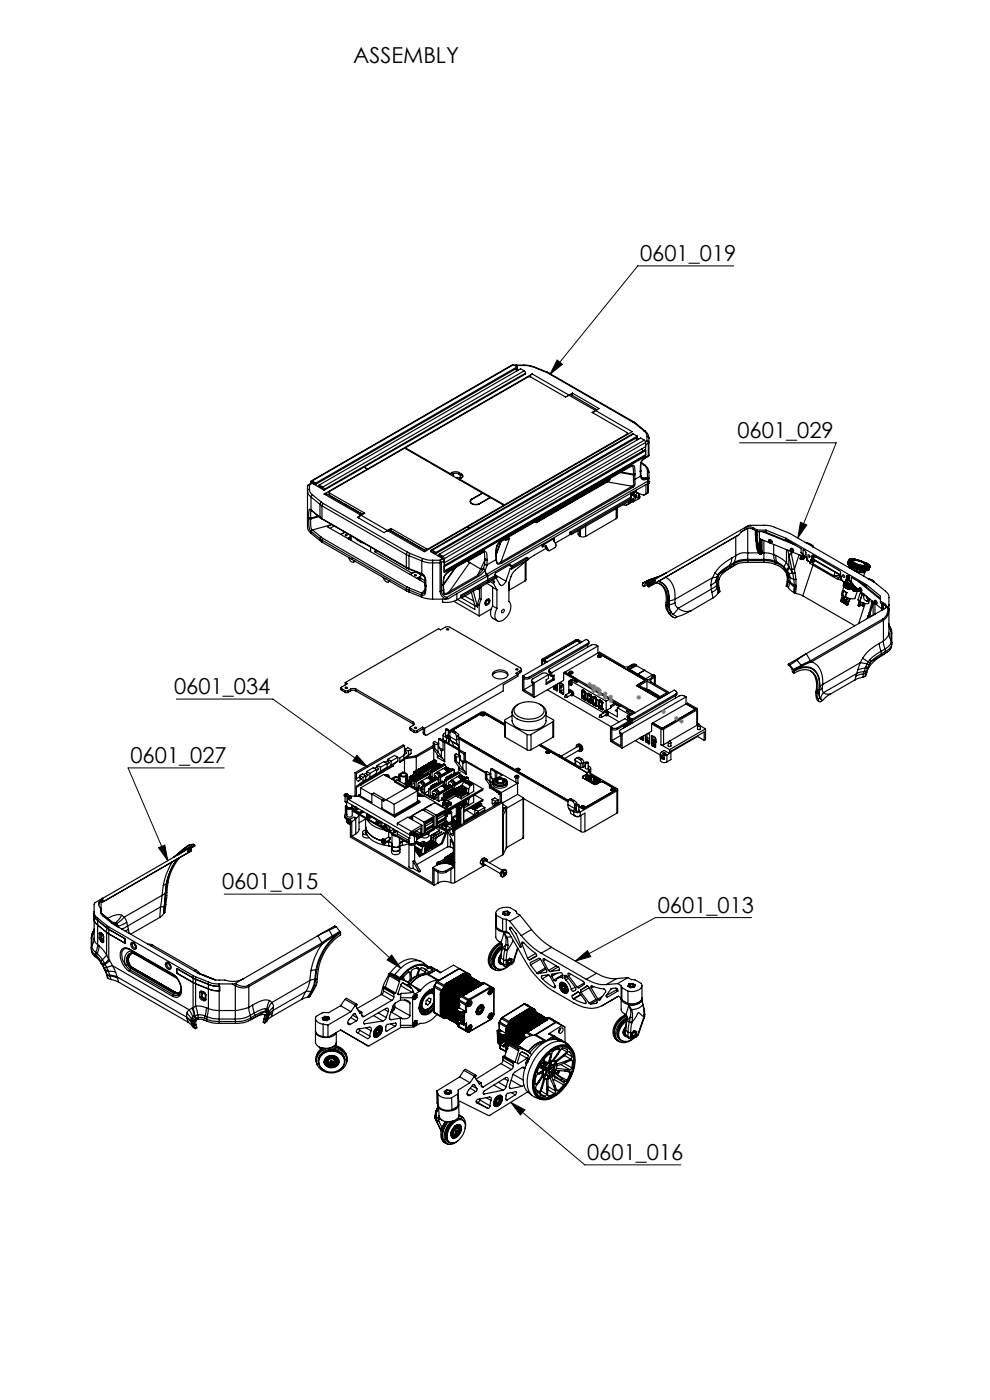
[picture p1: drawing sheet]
<svg xmlns="http://www.w3.org/2000/svg" width="210mm" height="297mm" viewBox="0 0 210 297" stroke-linecap="round" stroke-linejoin="round" font-family="sans-serif">
<defs><g id="words">
<g font-size="4.7">
<text x="74.9" y="13.4">ASSEMBLY</text>
<text x="135.8" y="55.3">0601_019</text>
<text x="156.4" y="92.9">0601_029</text>
<text x="36.9" y="147.3">0601_034</text>
<text x="27.7" y="161.8">0601_027</text>
<text x="47.1" y="188.6">0601_015</text>
<text x="139.5" y="193.6">0601_013</text>
<text x="124.5" y="246.1">0601_016</text>
</g>
</g></defs>
<g fill="none" stroke="#000" stroke-width=".25">
<path d="M108.9 77.4l-.1-.1-42.8 24.7M108.9 77.4l-42.7 24.6M108.9 77.4l.8 .4M109.3 77.5h.2M109.3 77.5h.1M109.4 78.3l.2 .4M109.5 78.2l.5 .3M109.5 77.5h-.2M109.5 77.5h.1M109.5 77.5h1.6M109.5 77.5l-.1 .1M109.7 77.8v.3l-42.7 24.6"/>
<path d="M109.7 77.8l-42.7 24.7M111.1 77.5h1.1l1.1 .4M111.1 77.5l1.1 .1 1 .3M111.1 77.5h.1M111.2 78.7l.3 .5M111.2 78.7l-42.7 24.6M111.2 78.7l-.8-.5-42.7 24.7M111.5 79.2l-42.7 24.6M111.5 79.2v.1l-34.2 19.8M112.9 79.3l-.5 .6M112.9 79.3l13.4 7.8M112.9 79.3l-34.9 20.2"/>
<path d="M113.2 77.9l2.7 1.1M113.3 77.9h-.1M113.3 77.9l2.8 1M115.9 79l.5 .2M116.1 78.9l.5 .3M116.1 78.9l-.2 .1M116.4 79.2h.2M116.4 79.2l17.9 10.4M116.6 79.2l17.9 10.3M77.3 99.1l-8.5 4.9M77.3 99.1l.7 .4M78 99.5l-9.2 5.3"/>
<path d="M78 99.5v.1M86 95v.1M86 95l9.5 5.5M120.7 83.9l-.7 .3-7.4-4.2-.5-.1-26.1 15.1M120.7 83.9l.5-.1 5.4 3.1M120.7 83.8l-.2 .2M121.4 83.4l5.7 3.3-.8 .4M121.4 83.4l-.7 .4M121.4 83.4v.5M126.3 87.1l-.7 .4 7.5 4.3-.1 .3M126.3 87.1l-.5 .5M126.3 87.1l7.8 4.5-34.9 20.2"/>
<path d="M126.5 87l-.2 .1M133 92.1l-26 15M133 92.1v.1M133.1 91.9v.2M133.7 99l.4-.1a.94 .94 0 0 1 .3 1.1v.6M133.7 99l-27.1 15.7M133.8 98.8l.5-.1a1.15 1.15 0 0 1 .4 1.3v.6M133.8 98.8l-.1 .2M133.8 98.8l-27.2 15.7M134.3 89.6l.4 .2M134.4 92.1l-.2-.1-42.7 24.7M134.4 92.1l-42.7 24.6"/>
<path d="M134.4 92.1l.8 .4M134.5 89.5l.4 .3M134.5 89.5l-.2 .1M134.7 89.8h.2M134.7 89.8l1.9 1.6M134.8 93l.3 .4M134.9 89.8l1.9 1.6M135 92.9l.5 .3M135.2 92.5v.3l-42.7 24.6M135.2 92.5l-42.7 24.7M135.8 99.9v.1M135.9 99.9v1.1"/>
<path d="M135.9 99.8l-.1 .1M135.9 99.9l-.1 .1M135.9 99.8v.1M136 98.1l.9 .6M136 98.2l.7 .5M136.1 95.2l.3 .5M136.6 91.4a1.41 1.41 0 0 1 .6 1.2M136.6 91.4h.2M136.7 93.4l.2 .5M136.7 98.7l.4 .5 .2 .7M136.7 98.7h.2M136.7 93.4l-42.8 24.6"/>
<path d="M136.7 93.4l-.8-.5-42.7 24.7M136.7 97.3a1.55 1.55 0 0 0-.8 1.7v.8M136.8 97.2l-.8 .7-.2 2M136.8 97.2l-.1 .1M136.8 96.7l.1 .1M136.8 91.4l.6 .7 .3 .8M136.9 98.7l.5 .7 .3 .8M136.9 93.9v2.9M136.9 93.9l-42.7 24.6M136.9 94.8l-42.7 24.6M136.9 96.8l-34.2 19.8M137.2 93.5l.3 .5"/>
<path d="M137.2 93.5l.4 .2 .1 .2-.2 .1M137.2 92.6l.5 .3M137.2 92.6v.9M137.2 93.5l-.3 .2M137.3 99.9l.4 .3M137.3 99.9v1.3M137.5 96.8l-.8 .5M137.5 96.7v.1M137.5 94v2.7M137.5 94l-.6 .4M137.5 96.7l-.7 .5M137.7 96.6l-.2 .2"/>
<path d="M137.7 96.6l-.2 .1M137.7 92.9v3.7M65.2 103.2v8.6a1.65 1.65 0 0 0 .8 1.3M65.4 102.8l-.2 .4M65.4 102.8l.3 .1M65.5 110v1.8l.5 .9M65.5 109.8l.4 .1M65.5 110l.4 .1M65.5 109.8v.2M65.7 103.8a1.41 1.41 0 0 0 .6 1.2M65.7 103.8l-.3 .1a.59 .59 0 0 0 0 .9l.6 .6M65.7 102.9h-.3l-.2 .3"/>
<path d="M65.7 102.9v.9M65.9 110.1v1.7l.3 .6M65.9 109.9v.2M65.9 108.2l.1 .1M66 108.1h-.4l-.1 1.7M66 108.1v.2M66 105.4l1.9 1.6M66 108.1v.1M66 105.4v2.7M66 112.7v.4M66 112.7v.1M66 113.1l1.9 1.6"/>
<path d="M66 108.3l-.1 1.6M66 108.3l.1 .1M66 108.2l1.9 1.7M66 108.2l1.9 1.5M66 112.8l1.9 1.5M66.2 102.5l-.8 .3M66.2 112.4l-.2 .3M66.2 102l-.3 .1v.4M66.2 102.5l-.5 .4M66.2 102.5l2.6 1.5M66.2 112.4h.1M66.2 102l.8 .5"/>
<path d="M66.3 105l-.3 .4M66.3 112.4l-.3 .4M66.3 105l1.9 1.5M66.3 112.4l1.8 1.5M66.4 102.5l.6 .2M66.4 102.5l.1 .2M66.5 102.4l-.1 .1M67 102.5v.2M67.5 109.5l-1.6 .4M67.6 109.6l-1.7 .5M67.7 102.9v.2l.6 .4-.1 .1M67.7 102.9l.8 .4"/>
<path d="M67.7 103l-.3 .2M67.9 107l.4 .3M67.9 109.7l.4 .3M67.9 114.3l.4 .3M67.9 114.7l.4 .3M67.9 109.7v.2M67.9 107v2.7M67.9 114.3v.4M67.9 109.9l.5 .2M68.1 113.9l.4 .3M68.1 113.9l-.2 .4M68.2 106.5l.4 .3"/>
<path d="M68.2 106.5l-.3 .5M68.3 110l.1 .1M68.3 107.3l17.9 10.3M68.3 110l17.9 10.3M68.3 107.3v2.7M68.3 114.6v.4M68.3 114.6l17.9 10.3M68.3 115l17.9 10.3M68.4 110.1l17.9 10.4M68.5 103.3l.3 .5M68.5 114.2l-.2 .4M68.5 114.2l17.9 10.4"/>
<path d="M68.6 106.8l-.3 .5M68.6 106.8l17.9 10.4M68.8 104.8l.5-.1 7.6 4.4M68.8 104.8l7.8 4.5M68.8 103.8v.2M69.8 104.4l.1 .7M69.9 104.6v-.4l15.9-9.1 16.5 9.5M69.9 104.6l7.5 4.3-.8 .4M69.9 104.6v.5M69.9 105.1l7 4M70.1 111.4l-.6 .4 20.6 11.9M70.1 111.4l-3.8 1"/>
<path d="M70.3 111.3l-.2 .1M70.9 111.6l-.9 .5M73.2 113l-1 .3M73.2 107v.1M73.9 118.2a.98 .98 0 0 0 1.2 1l.1-.2M74 114l-.2 .2M74 114v.4M74.1 107.5v.1M74.3 113.9l-.3 .1M74.3 113.9v.6M74.5 113.7l-.2 .2M74.5 113.7v.9"/>
<path d="M74.6 118.6h.1M75 108.1h.1M75.3 119.1l-.3 .1M75.5 114.2l1.2 .9M75.5 108.3h-.1M76.1 108.6l-.1 .1M76.3 108.8h.1M76.4 114.8l.4 .3 .3 .1M76.6 109.3l-.8 .4 5.7 3.3 .7-.4M76.6 109.3l-.5 .6M76.6 109.3l5.6 3.2M76.6 108.9v.1"/>
<path d="M76.7 109.2l-.1 .1M76.8 109.1h.1M78.6 116.1v.9M79.5 116.6v.4M79.5 117l8 4.6M79.9 116.8l-.4 .2M82.2 112.5l-.2 .2M82.2 112.6l.5-.1 7.6 4.4M82.9 112.1v.5l7.5 4.2v-.4M82.9 112.1l7.5 4.3M82.9 112.1l-.7 .4M83.3 112.8v.1"/>
<path d="M85.1 113.8v.1M85.2 113.9h.1M85.3 113.9v.1M86.2 117.6l.5 .3M86.2 117.6v2.7M86.2 114.5h.1M86.5 117.2l.5 .2M86.5 117.2l-.3 .4M86.7 117.9v2.7M86.7 117.9l2.8 1.1M87 117.4l-.3 .5M87 117.4l2.7 1.1"/>
<path d="M89.5 119l.7 .3 1.6 .1M89.5 119v2.7M89.7 118.5l1 .3h1.1M89.7 118.5l-.2 .5M90.4 116.4h.5M90.9 116.4v.1M91.7 116.7l-.3 .1v.2l2.5 1.5M91.7 116.7l.8 .5M91.8 118.8v.6M91.8 119.4v7.7M91.8 118.8h1.5M91.8 119.4h1.5"/>
<path d="M91.9 117.2l.6 .2M91.9 117.2l.1 .2M92 117.1l-.1 .1M92.5 117.2v.2M93.2 117.6v.2l.6 .4-.1 .2M93.2 117.6l.7 .4M93.2 117.7l-.4 .2M93.3 118.8v.6M93.3 118.8l.3 .5M93.3 119.4v6.1M93.6 119.3l-.3 .1M93.6 119.3v6.1"/>
<path d="M93.9 118.5l.3 .5-.6 .3M93.9 118l.3 .5M93.9 118.5l-.6 .3M94.2 120l42.5-24.5 .2 .1-42.7 24.6M95.5 100.5v.1M95.9 100.2l.5-.1 .9 .1M95.9 100.2v.4a1.5 1.5 0 0 1 1.4 0M95.9 100.2l-.4 .3M96.2 100.4v.7M96.7 101.3l.9 .2M97.3 100.2v.4M97.3 100.2l.6 .4"/>
<path d="M97.3 100.6l.6 .3M97.5 101.6v.2M97.5 101.6l9.5 5.5M97.6 100.7v.8M97.6 101.5h.1M97.9 100.6a.42 .42 0 0 1 .3 .4 .42 .42 0 0 1-.3 .4l-.4 .2M97.9 100.9l.2 .2M97.9 100.6v.3M99.2 118.9l.4 .4M99.2 111.8l-9.2 5.2-7.8-4.4M99.2 111.8l.4 .2M99.3 119.2l.3 .1"/>
<path d="M99.6 119.3l-4.3 6.2M99.6 119.3l2.4 1.4M99.8 106.4v.2M100 105.9l-.1 .1a.77 .77 0 0 0 .1 .9 .77 .77 0 0 0 .9 .2l.6-.1 2.5-1.5 2.9 1.7M100 105.9v.1M101.7 117.5l-5.8 3.3M101.7 106.9h.1M101.7 117.5h.1M101.8 117.4l-.1 .1M101.8 117.4l-5.8 3.3M102 117.3l.1 .1M102.3 104.6l-2.3 1.3"/>
<path d="M102.3 104.6v.1M102.6 116.5l.1 .1M102.6 117.2l-3.3 1.9M102.6 117.2l-.9 .3M102.6 117.2l.2 .2v1.1M102.7 117l-.9 .4M102.7 117l-.1 .1M102.7 117a.58 .58 0 0 1 .6 .8v.9M102.7 116.6l-8.5 4.9v-3M102.7 116.6v.4M102.8 119.7l-.2 .8M102.8 118.7v.8a.32 .32 0 0 0 .1 .3 .32 .32 0 0 0 .4 0"/>
<path d="M102.8 118.5l.2 .2h.3M102.8 118.7l.2 .2 .3-.1M102.8 118.5v.2M102.8 118.8l-1.5 3.3M103.3 119.8l-.5 1.2M103.3 118.8v1M103.3 118.7v.1M104 105.5l-1.6-.9-2.3 1.3a.59 .59 0 0 0-.2 .8 .59 .59 0 0 0 .7 .3l1.1-.1M104 105.5v.1M104 105.5l-2.3 1.4M105.2 117.6v.2M105.2 117.8v.9"/>
<path d="M105.2 118.7a.71 .71 0 0 0 .3 .9 .71 .71 0 0 0 .9-.2M105.2 118.7l-1.9 1.1M105.3 117.5l-.1 .1M105.3 117.6v1M105.3 117.6l-.1 .2M105.3 117.5v.1M105.3 118.6l.3 .9 .7-.3M105.3 118.6l-.1 .1M105.4 115.8l-.1 1.7M106.2 114.9l-.9 2.6M106.3 119.2l.1 .2M106.3 114.8l-1 2.8"/>
<path d="M106.6 114.7l-.8 .5-.4 .7M106.6 114.5a2.74 2.74 0 0 0-1.4 3.1M106.6 114.5v.2M106.9 107.2l-16 9.2M106.9 107.2v.1M107 107.1v.1M107.1 114.4l.2 .1 .8-.3a.85 .85 0 0 1-1 .4zM108 119.9l.4 .2M108.1 114.2l-1.8 5M111.4 119.2v4M111.6 119.1v3.9l-.2 .2M112 118.4l-.3-.2-3.3 2"/>
<path d="M112 118.4v.3l-3.5 2M112 118.4l-3.3 1.9M115 115.7l.6-.1 .3 .2M115 115.7v.3h.6l.3 .3M115.9 115.8l.3 .8M115.9 116.3l.1 .1M115.9 115.8v.5M115.9 116.3l-3.4 2-3.2 2.6-.9 1.3-.5 1.8M116 116.4l.4 .4M116 116.4l.2 .2M117.5 114.3a.97 .97 0 0 0 .4 1 .62 .62 0 0 1-.2 .9l-1.2 .6-.3-.2M117.5 114.3l-.1 .4"/>
<path d="M117.5 114.3l-2.5 1.4M118.7 107.7l.3 .1M120.6 106.5l-.3 .5M120.9 112.9v.4l.3 .1M120.9 112.9l.3 .2M121 113.3l-3.2 1.9M121.2 113.1v.3M121.6 106l-.4 .5M122 105.8l.3 .1M122.6 112.6v.7l.3 .4M122.9 113.7l.2 .1M122.9 112.4v1.3"/>
<path d="M123.1 113.8h1.1M123.1 112.3v1.5M124 104.6l-.4 .5M124.2 111.7v2.1M124.5 104.3l.3 .1M124.7 104.4l-.1 .2M126.9 103l-.2 .1M127.2 102.8l-1.6 .9M128.7 102.2h.1M128.7 102.2l-15 8.6M128.8 102.2l-15 8.7-.3-.2M128.8 102.2l5.3 .9"/>
<path d="M129 101.9h.1M129 101.7l.1 .1M129 101.7h.1M129 101.7v.2M129.1 101.8l-.4 .4M129.2 101.6l-.1 .2M129.5 101.4l-.2 .5-.5 .3M130.7 110l-6.5 3.8M130.7 107.9v2.1M131 107.8v1.9l-.3 .3M131.6 100.3l2.8 .4M131.8 100.2l2.6 .4"/>
<path d="M132.2 107.1l.5 .1M133.1 107l-.4 .2M133.4 106.4v.5l.4-.3M133.8 105.3v.2M133.8 104.6l-30.4 17.6M133.8 104.6v2M133.8 106.1l-12.6 7.3M133.8 105.8l-12.6 7.3M133.8 106.6l-1.1 .6M133.8 104.6l.4 .1M133.8 104.9l.3 .1zM133.8 105.5h.1"/>
<path d="M133.8 105.5l-12.9 7.4M134.1 104.5l.3 .2M134.1 103.1l.2 .3M134.1 105h.1M134.1 105l.6 .3M134.1 103.1l-27.8 16.1M134.2 104.7h.1M134.2 104.7l.6 .3M134.2 104.4l.2 .1M134.2 104.7l-.1 .3M134.2 104.6v.1M134.3 103.4l-27.9 16"/>
<path d="M134.3 105.9l-.5 .1M134.3 105.8l-.2 .2 .3 .2M134.4 104.5h.1M134.4 104.5v.2M134.4 106.2l-.6 .1M134.4 106.4l-.6 .1M134.4 100.7v1M134.4 101.7v1.1l-.3 .3M134.4 100.6v.1M134.4 106.2v.2M134.4 106.2h.1M134.4 104.7h.1"/>
<path d="M134.4 104.7l.6 .4v.2M134.5 104.2l-.1 .3M134.6 105.4l-.3 .4M134.6 105.4l.3 .2M134.7 101.7v1.1l-.4 .6M134.7 101.7h-.3M134.7 100.6h-.3M134.7 100.7h-.3M134.7 100.7v1M134.7 100.6v.1M134.8 104.9v.2M134.8 105.1l.2 .2"/>
<path d="M134.8 105.1l-.2 .3M134.9 105.6l-.5 .6M134.9 104.4l.3 .2M134.9 104.5h.1M134.9 104.5l.6 .3M134.9 104.2l.1 .3M135 104l-.1 .5M135 104.5h.1M135 105.3l-.1 .3M135 104.5l1.5 .6M135.2 104.6h.1M135.2 104.6l.3 .2"/>
<path d="M135.3 105.6h.1M135.5 104.8h.1M135.5 105.1a.26 .26 0 0 1 .2 .2 .26 .26 0 0 1-.2 .2M135.5 105l-.1 .6M135.5 104.8v.2M135.5 105.5v.3M135.5 105.8l-1.1 .6M135.5 105.5l-.1 .1M135.7 105.3l-.2 .5M135.8 100l.1 1M135.9 101l.1 .5a.84 .84 0 0 0 1.2 .1M135.9 101l-1.2 .7"/>
<path d="M136 100.9l.3 .6 .8-.1M136.1 101.3l1 .1M136.9 104.8l-.4 .3M137 102.8v2l.4-.3M137.1 101.4l.1 .2M137.3 101.3l.2 .2M137.3 101.3l-.2 .1M137.3 101.2v.1M137.3 101.2l.4 .3M137.4 102.6l-3.6 2M137.4 102.6v1.9M137.4 104.5h.1"/>
<path d="M137.4 102.1l.3 .1M137.4 102.5h.1M137.4 102.1l-34.2 19.7M137.4 102.1v2.4M137.4 102.5v.1M137.4 104.5l-.9 .6M137.5 101.5l-.1 .6M137.5 101.5h.2M137.5 101.5l-.3 .1M137.5 102.5v2M137.7 102.2h.1M137.7 102.2l-.3 .3"/>
<path d="M137.7 101.5v.7M137.7 100.2v1.3M154.9 119.9l-1.5 .9-.9 .8M154.9 119.9l-.1 .2M155.2 118.4a9.1 9.1 0 0 0-3.5 3.1M155.2 118.4l-.3 1.5M155.6 119.6v.4l-3 1.8M155.6 119.6l-.8 .5M155.7 119.4l-.1 .2M155.7 119.4l-.8 .5M156.1 117.9l-.4 1.5M156.1 117.9l-.9 .5"/>
<path d="M156.1 113.9v4M156.5 113.6h.1M157.2 112.9l-.4 .5-19.1 11.1M157.9 112a2.09 2.09 0 0 1 1.9 0M157.9 112l1.1-.6 4.3 .1 3.7 1.5 18.5 10.5 2.6 2.1 .5 .9v7.8M157.9 112l-16.6 9.5M157.9 112v.4M157.9 112.4l-.7 .5M158.5 112.1l-.6 .3M158.5 112.1l-1.3 .8M158.5 112.1h.8l.5 .2M158.6 117.3a3.2 3.2 0 0 0-2.5 .6"/>
<path d="M158.6 119.3a7.4 7.4 0 0 0-6 3.4l-.1 .1M158.6 117.3v1.4M158.6 118.7l-1.6 .1-1.3 .6M158.6 118.7v.2M158.6 118.9l-1.6 .2-1.4 .5M158.6 118.9h3.4M158.6 118.7h3.4M158.6 117.3h2.3M158.6 112.1v5.2M158.6 118.9v.4M158.6 119.3h3.4M159.8 112l.9 .5"/>
<path d="M159.8 112v.3M159.8 112.3l.5 .3v1M160.2 113.4l.3 2.3M160.2 113.4l.1 .2M160.2 112.6v.8M160.3 113.6l.4 2.2M160.3 113.5h.3M160.3 113.5l.2 1.2 .3 .9M160.3 113.5v.1M160.4 115.6l.1 .8 .4 .9M160.4 115.6h.1M160.4 115.4v.2"/>
<path d="M160.5 115.7l.2 .1M160.5 115.7l.5 1.6M160.6 113.5l.1 .9 .2 1.1M160.7 112.5h1.8M160.7 112.5l-.1 1M160.7 115.8l.4 1.5M160.8 115.6l-.1 .2M160.8 115.6l.2 .6M160.9 115.5l-.1 .1M160.9 115.5l.3 .6M160.9 117.3h.1M161 117.3l.2 .2"/>
<path d="M161 117.3h-.1M161 116.2l.4 1.1M161 117.3h.1M161.1 117.3h.1M161.1 117.3h-.1M161.1 117.3l.1 .2M161.1 112.8v1.5l2.1 .8M161.1 117.3h.3M161.2 116.1h.1M161.2 116.1l-.2 .1M161.2 117.5h.3M161.2 114.3v1.8"/>
<path d="M161.2 116.1l.3 .8M161.4 117.3l.1 .2M161.5 116.9v.4M161.5 117.3h-.1M161.5 117.3h.1M161.5 117.3v.2M161.5 114.4v2.5M161.6 117.3h.1M161.6 117.3h.4M161.6 117.3l-.1 .2M161.6 116.9v.4M161.6 116.9h-.1"/>
<path d="M161.6 114.5v2.4M161.7 112.8l6.9 2.8M162 117.3h.9l1.2 .4M162 117.3v1.4M162 118.7h1.3l1.1 .4M162 118.9l1.3 .1 1.2 .4M162 118.7v.2M162 119.3l1.3 .1 1.2 .4M162 114.6v2.7M162 118.9v.4M162.1 112.8l5.5 2.2M162.5 112.5l4.2 1.7"/>
<path d="M162.5 112.5v.3h-1.8l-.4-.2v.9M163.1 114.6a.35 .35 0 0 1 .5 .1 .35 .35 0 0 1-.3 .5l-.3-.3zM163.1 114.6a.4 .4 0 0 1 .6 0 .4 .4 0 0 1-.1 .6M163.1 114.9h.1M163.2 114.9h.1M163.2 114.9h-.1M163.2 114.9v.1M163.2 115v.1M163.3 114.9h.1M163.3 114.9l.1 .1M163.3 114.8v.1M163.3 114.8l-.1 .1"/>
<path d="M163.3 114.9h-.1M163.3 115h.1M163.3 115h-.1M163.4 115l-.2 .1M163.4 115h.1M163.5 115.2l4.2 1.8M164.1 117.7l.3 1.4M164.1 117.7l.4 .1M164.1 115.5v2.2M164.4 119.1l.1 .3M164.4 119.1l.4 .2M164.5 119.8l.9 .4 .8 .6"/>
<path d="M164.5 119.4v.4M164.5 119.4l.4 .2M164.5 117.8l1.4 .8 .9 .7M164.5 117.8l.3 1.5M164.8 119.3l1.5 1M164.8 119.3l.1 .3M164.9 119.6l1.3 .8M166.7 114.2l17.1 9.8M166.7 114.2v.3l3.2 1.9v.9M166.8 119.3l.5 .9M166.8 119.3l-.5 1M166.8 116.6v2.7"/>
<path d="M167.1 116.7l.2 .9M167.3 117.6v2.6M167.7 116.4a.39 .39 0 0 1 .5 .1 .39 .39 0 0 1 0 .5M167.7 116.9l.2 .6M167.7 116.7v.1M167.7 116.8h.1M167.7 116.4a.36 .36 0 0 1 .5 .2 .36 .36 0 0 1-.3 .5l-.3-.3zM167.8 116.7v.1M167.8 116.8v.1M167.8 116.9h.1M167.9 116.7h.1M167.9 117.5l-.6 .1"/>
<path d="M167.9 117.6h-.6l.7 3.2M167.9 116.9h-.1M167.9 116.9h.1M167.9 116.7l.1 .1M167.9 116.7h-.1M167.9 117.6l.6 3.1M167.9 117.5v.1M167.9 116.7l-.2 .1M167.9 116.7l-.1 .1M167.9 116.8h-.1M167.9 116.8h.1M167.9 116.8l-.1 .1"/>
<path d="M168 116.8v.1M168 116.8l-.1 .1M168.1 117.1l-.2 .5M168.1 117.1l2.3 .9M169.5 117.7l-1 3M169.7 117.8l.4 .3M169.9 118.2l-.2 .2 .1 .2M169.9 118.2h.1M169.9 118v.2M169.9 117.3l.5 .2M169.9 117.3l.5 .5M170 118l-.1 .2"/>
<path d="M170.1 118.3l-.2 .2M170.1 118.1l1 .2M170.1 117.9v.2M170.2 118.1v.2a.24 .24 0 0 1 0 .3 .24 .24 0 0 1-.4 0 .24 .24 0 0 1 .1-.4M170.3 118.2l-.1 .1M170.3 118.2h.1M170.4 117.5v-.9l.3 .2 .3 .4 .1 1.1M170.4 117.5l.5 .7M170.4 118l.5 .2M170.4 117.9v.1M170.5 118.3l-.2 .2M170.6 118.2v.2a.25 .25 0 0 1-.1 .2 .25 .25 0 0 1-.3-.1l.1 .1"/>
<path d="M170.8 115.1a1.87 1.87 0 0 1 1.6 .9M171.1 118.1l-.2 .1M171.1 118.6l.2 .3M171.1 118.6h.1M171.1 118.3l.1 .4 .2 .3 .4 .2 .2-.2M171.2 118.7v.1M171.2 118.9h.1M171.3 118.9h.1M171.4 117.7a.28 .28 0 0 1 .4 .2 .28 .28 0 0 1-.2 .3l-.2-.1zM171.9 119.2l-.1 .3 5.9 3.4M172 119.2l.5 .3M172 118.8v.2"/>
<path d="M172.1 118.7l-.1 .1M172.2 118.3l-.1 .4M172.2 118v.3M172.4 119.1h.1l-.4 .1M172.4 119.1h.3M172.4 119.1h.1M172.4 115.8l.1 .2M172.4 119.9l-2.1 6.5M172.5 118.8l-.6 .4M172.5 118.7l5.8 3.4M172.5 118.6l-.5 .2M172.5 118.8l-.5 .2"/>
<path d="M172.5 118.6v.2M172.5 118.6l5.8 3.4M172.5 117.8l5.6 3.3 .2 .3 .2 1.2M172.5 117.8h-.2l-.1 .2M172.5 118.5v.1M172.5 118.5l-.4 .2M172.5 117.8l-.3 .2M172.7 118.8l-.2 .8 4.4 2.6M172.8 118l-.6 .3M173 118.2l-.5 .3M173 118.1v.1M179.8 119.4a1.38 1.38 0 0 0 1.2 1 4.1 4.1 0 0 0 3.2 .5l.1-.1"/>
<path d="M179.8 119.3h.1M179.8 119.3v.1M179.8 119.4h.1M179.9 119.3h-.1M179.9 119.4v.1M179.9 119.5h.1M179.9 119.5v.1M179.9 119.5l.1 .2M179.9 119.6h.1M179.9 119.2l-.1 .1a1.94 1.94 0 0 0 1.6 1.2 3.3 3.3 0 0 0 2.9 .3l-.1-.2M180 119.6h.1M180 119.7h.1"/>
<path d="M180 119h.1M180 118.9v.1M180 118.9h.1M180 118.8h.1M180 119.7l.1 .1M180 119l-.1 .5M180 118.8v.1M180 118.9l-.2 .5M180 118.9l-.2 .4M180.1 118.8h.1M180.1 118.9v.1M180.1 118.9h.1"/>
<path d="M180.1 119.7v.1M180.1 119.1h.1M180.1 118.9l-.1 .1M180.1 119.1l-.2 .5M180.1 119.1l-.2 .4M180.1 119h.1M180.1 118.8v.1M180.1 119.8h.1M180.1 119v.1M180.1 119h-.1M180.1 118.8l-.1 .1M180.1 118.8h-.1"/>
<path d="M180.1 119.1l-.1 .5M180.1 118.7h.1M180.1 118.7v.1M180.1 119.2h.1M180.1 119.2l-.1 .5M180.1 119.2l-.1 .4M180.2 119.1h.1M180.2 118.7h.1M180.2 119.8h.1M180.2 119.8v.1M180.2 119.2h.1M180.2 119.1l-.1 .1"/>
<path d="M180.2 119.1h-.1M180.2 118.7l-.1 .1M180.2 119.8l.1 .1M180.2 119.2l-.2 .5M180.2 119.1v.1M180.2 119.9h.1M180.2 119.3l-.1 .5M180.2 119.3h.1M180.2 119.3l-.1 .4M180.3 119.2v.1M180.3 118.7h.1M180.3 119.9h.1"/>
<path d="M180.3 119.3h.1M180.3 119.2l-.1 .1M180.3 119.2h-.1M180.3 119.3l-.2 .5M180.3 119.3v.1M180.3 119.3h-.1M180.3 118.7h-.2M180.3 119.4l-.1 .4M180.3 119.3l-.1 .5M180.3 119.4h.1M180.3 118.6h.1M180.3 118.6v.1"/>
<path d="M180.3 118.6h.2M180.3 119.4l-.1 .5M180.4 118.6l-.1 .1M180.4 118.6h.1M180.4 120h.1M180.4 119.4l-.1 .5M180.4 119.3v.1M180.4 119.4h.1M180.4 119.3l-.1 .1M180.5 118.6h.1M180.5 119.5h.1M180.5 119.5l-.2 .4"/>
<path d="M180.5 119.4h.1M180.5 119.4v.1M180.5 119.4h-.1M180.5 119.5l-.1 .5M180.6 119.4v.1M180.6 119.4l-.1 .1M180.6 118.6h.2M180.6 118.6h-.1M180.6 119.5l-.2 .5M180.6 118.6h.1M180.6 118.9a.92 .92 0 0 0 .8 .7M180.6 118.9l.2 .4 .6 .4"/>
<path d="M180.6 119.6h.1M180.6 119.6l-.2 .4M180.6 119.5h.1M180.6 119.5v.1M180.7 118.6h.1M180.7 119.6l-.2 .5M180.7 119.5l.1 .1M180.7 119.5v.1M180.7 119.5l-.1 .1M180.7 118.7l.1 .3-.2-.1M180.7 118.7l-.5 .1h.1a1.12 1.12 0 0 0 1 .9l.1-.1M180.7 119.6v.1"/>
<path d="M180.7 118.7l-.5 .1M180.7 118.7h.1M180.7 119.7l-.1 .4M180.8 118.6h.1M180.8 119.6h.1M180.8 119.6h-.1M180.8 119.7h.1M180.8 119.7l-.1 .5M180.8 119.6l.1 .1M180.8 119.6v.1M180.8 119.6l-.1 .1M180.8 119.6l-.1 .5"/>
<path d="M180.9 119.7h.1M180.9 118.9a3.4 3.4 0 0 1 2.7 .9v.1a2.83 2.83 0 0 1-2.8-.9zM180.9 118.6h.1M180.9 119.7h-.1M180.9 118.6h.3M180.9 119.7l-.2 .5M181 119.7h.1M181 119.7v.1M181 119.7h-.1M181 119.8l-.2 .4M181 119.7l-.2 .5M181 118.6h.1"/>
<path d="M181 119a2.84 2.84 0 0 1 2.5 .8 2.05 2.05 0 0 1-2.3-.5zM181 119.8h.1M181 119.8l-.1 .5M181 119.7l.1 .1M181 119.7l-.1 .6M181.1 118.6h.1M181.1 119.8h.1M181.1 119.8h-.1M181.1 119.8l-.1 .5M181.1 119.8l-.2 .5M181.2 118.6v.1M181.2 118.6h.1"/>
<path d="M181.2 119.8h.1M181.2 119.8v.1M181.2 119.9h.1M181.2 119.8h-.1M181.2 119.8l-.2 .5M181.2 119.9l-.2 .4M181.2 118.7h.1M181.2 119.9l-.1 .5M181.3 119.8l.1 .1M181.3 119.8v.1M181.3 119.9h.1M181.3 119.8l-.1 .1"/>
<path d="M181.3 119.9l-.1 .5M181.3 119.8l-.2 .6M181.3 119.9l-.2 .5M181.3 118.7l2.1 .7M181.3 118.7l2 .6M181.3 118.7l1.9 .6M181.4 119.9h.1M181.4 119.9v.1M181.4 119.9h-.1M181.4 118.7l1.9 .7M181.4 119.9l-.2 .5M181.4 120l-.2 .4"/>
<path d="M181.5 119.9h.1M181.5 119.9v.1M181.5 120h.1M181.5 119.9l-.1 .1M181.5 119.9l-.2 .5M181.5 120l-.2 .5M181.5 119.9l.1 .1M181.5 119.9l-.1 .6M181.6 120h.1M181.6 120l-.1 .5M183.2 119.3h.1M183.2 119.3l.6 .4-.4-.3"/>
<path d="M183.3 119.3l.1 .1M183.3 119.4h.1M183.3 119.3v.1M183.4 119.4l.3 .3M183.4 119.4h.1M183.4 119.4l.4 .2M183.5 119.4h.1M183.6 119.4l.1 .1M183.6 119.4h.1M183.7 119.5h.1M183.7 119.5l.1 .1M183.8 119.6h.1"/>
<path d="M183.8 119.6l.1 .1M183.9 120l.2 .1M183.9 120l-.3 .2-.7-.1M183.9 119.7h.1M184 119.7v.1M184 119.7h.1M184 119.8h.1M184.1 119.8l.1 .1M184.1 119.8h.1M184.2 119.9h.1M184.2 119.9l.1 .1M184.3 120h.1"/>
<path d="M81.3 122.5a.98 .98 0 0 0 1.1 .9l.1-.2M81.9 122.8v.1M82.7 123.3l-.3 .2M86.2 120.3l.5 .3M86.2 124.9l.5 .3M86.2 125.3l.5 .3M86.2 120.3l.1 .2M86.2 124.9v.4M86.3 120.5l.5 .3M86.4 124.6l.5 .2M86.4 124.6l-.2 .3M86.7 120.6l.1 .2"/>
<path d="M86.7 125.2v.4M86.7 120.6l2.6 1M86.7 125.2l2.6 1M86.7 125.6l2.8 1.1M86.8 120.8l2.6 1M86.9 124.8l-.2 .4M86.9 124.8l2.6 1M86.9 121.8h.1a1.43 1.43 0 0 1 2.2 .2l-.2 .4M88.5 121.4l.2 .1M88.7 122.5l-.2 .2M88.7 122.5v.3M89 122.4v.6"/>
<path d="M89 122.4l-.3 .1M89 121.7l1 .6M89.2 122v1.2M89.2 122.7l.9 .5M89.3 121.6l.1 .2M89.3 121.6l.2 .1M89.3 126.2l.2 .1M89.4 121.8h.1M89.5 126.7l1.1 .3 1.2 .1M89.5 121.7l.6 .5a3 3 0 0 1 .2 2M89.5 121.7v.1M89.5 126.3v.4"/>
<path d="M89.5 121.8a1.29 1.29 0 0 1 .6 1.7v.5M89.5 125.8l.1 .1M89.5 125.8l-.2 .4M89.6 125.9l-.1 .4M90.1 124.2v1.4l-.2 .3h-.3M90.1 124l.2 .2M90.1 124.2l.2 .2M90.1 124v.2M90.1 125.1l-.6 .7M90.3 124.4l-.1 1.5a.54 .54 0 0 1-.7 .4M90.3 124.2v.2M93.3 125.5a1.79 1.79 0 0 0 1.2 1.5l.2-.3"/>
<path d="M93.6 125.4l-.3 .1M93.6 125.4a1.52 1.52 0 0 0 1.1 1.3M93.9 127.1v.6a4.7 4.7 0 0 0 3-.5M94 124.2l.1 1M94 124v.2M94.1 124h-.1M94.1 124.1v1M94.1 124.1l-.1 .1M94.1 125.2v.6l.2 .3h.3l.9-.4M94.1 124v.1M94.1 125.2l-.5 .2M94.1 125.1l.2 .9 1-.5"/>
<path d="M94.1 125.1v.1M94.2 121.1l42.7-24.6-42.7 24.8M94.4 122l-.2 .5-.1 1.5M94.7 133.5l.2-.2 .3 .2a.25 .25 0 0 1-.3 .2 .25 .25 0 0 1-.2-.2zM94.7 126.7l.4 .3M95.1 127l-3.3 .1M95.3 125.5l.2 .2M95.9 120.8l-.9 .7-.6 .6M96 120.7a2.96 2.96 0 0 0-2 3.3M96 120.7l-.1 .1M96.3 127.6l5.3 3.1M96.5 120.5l-2.4 3.5"/>
<path d="M96.7 120.4l-2.6 3.7M96.9 125.9l-1.8 1.1M96.9 125.9v1.3M97 127.2l3.7 2.1v-.9M97.8 126.3v.3l.2 .2M97.8 126.3l.2 .1M97.8 126.8l2.9 1.7M97.9 126.7l-1 .5M98 126.4v.4M98.6 126.4l1.9 1.1M100 125.7l.7 2.7M100.4 125.4l.9 3.4"/>
<path d="M100.7 128.4l.6 .4M101.3 128.2h.1M101.3 128.2v.6M101.3 128.2l.3 .2M101.3 122.1l.2 .2M101.3 122.1l-6 3.4M101.3 128.2l.4 .1M101.5 122.3l-6 3.4M101.5 124.8h.1M101.6 124.8v.2l-.3-.1M101.6 128.4v2.3M101.7 128.3l-.1 .1"/>
<path d="M101.7 127l-.4 1.2M101.7 124.8v2.2M101.7 127l.4 .1M101.7 124.6h.1M101.7 124.6l-.1 .4M101.7 124.6l-.1 .2M102 120.7h.5M102.1 127.1l-.4 1.2M102.1 124.5v2.6M102.5 120.7l-1.2 1.4M102.5 120.7h.2l.1 .3M102.5 120.7l.2 .1 .1 .2"/>
<path d="M102.6 120.5l-.1 .2M102.6 120.5h.1M102.8 121l-.7 .8-.6 .5M102.8 121l.4 .8M103.2 121.8l-8.5 4.9M103.2 121.8l.2 .4M103.3 123.8l1.2 .8M103.3 127.5l.2-.1a.4 .4 0 0 1 .1 .5 .4 .4 0 0 1-.4 .2zM103.4 127.2l.3-.1a.7 .7 0 0 1 .1 .9 .7 .7 0 0 1-.8 .3v-.6zM103.4 122.2l-6.5 3.7M103.4 122.2v.8M103.4 123l-5.6 3.3"/>
<path d="M103.4 123l.3 .2M103.7 123.5l-5.7 3.3M103.7 123.2l-5.7 3.2M103.7 123.2v.3M103.8 127.1a.75 .75 0 0 0-.8 .4 .75 .75 0 0 0 .1 .9M103.9 123.4l.8 .4M104.2 129.2l-2.6 1.5M104.3 123.2l.6 .3M104.5 128.5a2.11 2.11 0 0 0 .1 2.7l.9 .5M104.5 124.6l.9 .5M104.5 128.5l.9 .6M104.5 124.6v3.9"/>
<path d="M104.6 123l.3 .5M104.7 123.8l.7 1.3M104.9 123.5l-.2 .3M105 121.9l2.3 1.4M105 122.1l-1.6 .9M105 122.1l.3 .2M105.2 122.6l.8 1.4a.86 .86 0 0 0 1.3-.7M105.3 122.3l-1.6 .9M105.3 122.3l.1 .2-1.7 1M105.4 125.1v4M106.6 129.4l.2-.1a.39 .39 0 0 1 .1 .5 .39 .39 0 0 1-.5 .1zM108 123.5l-.1 4.1a2.65 2.65 0 0 1-.7 3.5 1.26 1.26 0 0 1-2.1 .1l-.1-1 .4-1.1"/>
<path d="M108.1 125.2l-.2 .1M108.1 123.3v1.9M108.4 120.1a.2 .2 0 0 0 0-.2 .2 .2 0 0 0-.3-.1l-2.9 1.7-.2 .6M108.4 120.1v.1M108.4 120.2l.3 .1M108.5 120.7l-.3-.1-.9 2.7M108.7 120.3l-.2 .4M111.4 123.2l-3.3 2M122.4 136l-7 4M122.4 136l.7 .4M122.4 135.9v.1M122.4 135.9l.7 .4"/>
<path d="M122.4 135.9l-7.1 4.1 .7 .4M123.4 136.2l-.7-.5h-.6l-7.1 4.1v.4M124.6 136.8v.5M124.7 136.5a.35 .35 0 0 0 .2-.3 .35 .35 0 0 0-.2-.4l-.3-.2-13.6 7.8M124.7 136.5l-12.4 7.1M124.7 136.5v.3M124.7 136.8l-12.4 7.2M124.9 136.1v.4l-.2 .3M126.8 139.1a.39 .39 0 0 0 .4 .4 .39 .39 0 0 0 .4-.4M126.8 139l.4-.1a.24 .24 0 0 1 .3 .1 .24 .24 0 0 1 0 .3h-.5zM126.8 137.1l-.5-.3h-.8l-8.9 5.2a.26 .26 0 0 0-.2 .2 .26 .26 0 0 0 .2 .2M126.8 138.5l-7 4.1"/>
<path d="M126.8 138.5l10.1 5.8-1.9 1.1 4.8 2.8M126.8 137.1l-9.7 5.6M126.8 137.1v1.4M126.9 138.6l.3-.2 5.4 3.1h.6l1.2-.6 .6 .1M127.1 139h.1M127.1 139.1h.1M127.1 139v.1M127.2 139h.1M127.2 139.1h.1M127.2 139v.1M127.3 139.1h.1M127.3 139h-.1"/>
<path d="M127.3 139v.1M136.5 123.6l-.2 .2v.4l.3 .2M137.2 123.3l-.8 .4M137.2 123.3l-.7 .3M137.2 123.6h-.7M137.2 123.6l.3 .2M137.4 124.4l.3 .1M137.5 123.8v.1a.56 .56 0 0 0-.6 0 .56 .56 0 0 0-.3 .5M137.5 123.9l.1 .1M137.7 124.2v.3M137.9 123.8h.1M137.9 124.1l-.2 .1"/>
<path d="M138.2 122.8l-1 .5M138.2 122.8h.1M138.4 123.7l-.1 .1a.67 .67 0 0 0-.9 .6M138.4 123.7l.1 .1M138.5 123.8l-.8 .3-.3 .3M138.5 123.8v.2l-.8 .2M138.6 123.6l-.9 .4M138.6 123.6l-.2 .1M139 122.7l-1.8 .9M139 123.5l-.4 .1M139 123.5v-.4l-2.4 1.3M139 123.5l-.5 .3"/>
<path d="M139 122.7l-.7 .1M139.1 123.7a2.82 2.82 0 0 1 2.5 3.1v1.2M139.3 122.4l-1 .4M139.6 123.4a3.2 3.2 0 0 1 2.3 3.2v1.2M139.7 123.3a3.3 3.3 0 0 1 2.2 3.6v.6M140 123.9a4.3 4.3 0 0 1 1.2 4.3M141 121.7l-1.7 .7M141.2 122.4a4.6 4.6 0 0 1 2 4.7M141.2 128.4a3.3 3.3 0 0 0 1.7 2.6M141.2 128.2l.3 .2M141.2 128.4l.3 .2M141.2 128.2v.2"/>
<path d="M141.3 121.5l-2.3 1.2M141.3 121.5l-3.8 2.3M141.5 128.6l.5 1.5M141.5 128.4v.2M141.6 128l-.1 .4M141.8 128.3a2.03 2.03 0 0 0 .5 1.6M141.8 128.3h.1M141.9 127.8l-.3 .2M141.9 127.8l-.1 .5M141.9 128.3l.4 1.6M141.9 127.5v.8M142 130.1a1.64 1.64 0 0 0 1.2 1l.4-.3"/>
<path d="M142.3 129.9h.1M142.4 129.9l-.4 .2M142.4 129.9l.4 .4M142.8 130.3l.8 .5M143.2 127.9l-1.3 .4M143.2 127.9l.2 .6 .5 .5M143.2 127.1l-1.3 .4M143.2 127.1v.8M143.9 129l-1.1 1.3M143.9 129l.4 .3a2.74 2.74 0 0 0 2.3 .3M146.6 129.6l-2 .9-1 .3M150.8 124.1l.1 .9"/>
<path d="M150.9 125l.1 .7M150.9 125l-7 4M151 125.7l.2 1.2M151.2 122.5l-.3 .8-.1 .8M151.2 122.5l-8 4.6M151.2 126.9l-4.6 2.7M151.7 121.5l-.5 1M151.7 121.5l.6 .5M151.9 123.1v.2M151.9 123.3l-1.1 .8M151.9 123.3l.1 .9M152 124.2l-1.1 .8"/>
<path d="M152 124.2l.1 .6M152.1 122.4l-.9 .1M152.1 122.4l-.2 .7M152.1 122.4l.2 .1M152.1 124.8l-1.1 .9M152.1 123.2l-.2 .1M152.1 124.8l.2 1M152.1 123.2l.1 .8M152.2 123l-.3 .1M152.2 123l-.1 .2M152.2 124l-.2 .2M152.2 124l.1 .6"/>
<path d="M152.3 122.5l-.1 .5M152.3 122l.1 .1M152.3 124.6l-.2 .2M152.3 122l-.2 .4M152.3 124.6l.2 1.1M152.3 125.8l-1.1 1.1M152.4 122.1l-.1 .4M152.5 125.7l-.2 .1M152.5 121.6l.1 .2M152.5 122.8l-.1 1.3 .3 1.4-.2 .2M152.5 121.6l-.2 .4M152.5 122.8l-.3 .2"/>
<path d="M152.6 121.8l-.2 .3M154.8 120.1l-2.2 1.7M166.2 120.8l.7 1.3M166.2 120.8l.5 .2M166.2 120.4l.5 .6M166.3 120.3l-.1 .1M166.3 120.3l.6 .6M166.7 121h.1M166.7 121l.1 .2M166.8 121.2l.3 .5M166.9 120.9l-.2 .1M166.9 120.9h.1"/>
<path d="M166.9 120.9l.1 .2M166.9 122.1l.1 1.3-.2 1h.2M166.9 122.1l.3 .1M167 124.4l.3 .3M167 121.1l-.2 .1M167 121.1l.3 .5M167.1 121.7l.1 .5M167.2 122.2h.3M167.2 123.4l.3 .2M167.2 122.2v.2M167.2 123.2l.3 .2M167.2 122.4h.3"/>
<path d="M167.2 122.4v.8M167.2 123.2l-.2 1.2M167.3 124.7l1 1M167.3 120.2l-.4 .7M167.3 121.6l-.2 .1M167.3 120.2l.2 .3M167.3 121.6l.2 .6M167.5 120.5l.6 1.1M167.5 120.5l-.5 .6M167.5 123.6l.8 .8 .5 .1M167.5 122.2v.2M167.5 123.6l-.2 1.1"/>
<path d="M167.5 122.4l.9 .5M167.5 122.4v1M167.5 123.4l1 .7M167.5 123.4v.2M168 120.8l.1 .8h.6M168.1 121.6h-.8M168.1 121.6h.1M168.2 121.6l.2 1.3M168.3 125.7l.2 .1M168.4 122.9h.4M168.4 122.9l.1 1.2M168.5 124.1l.3 .1"/>
<path d="M168.5 124.9v.9M168.5 124.9l.3 .1M168.5 124.1v.8M168.5 124.9l-.2 .8M168.5 120.7l.2 .9M168.5 120.7l-.5 .1M168.5 125.8l.3 .1M168.7 121.6h-.5M168.7 121.6l.1 1.3M168.7 121.6h.1M168.8 125v.9M168.8 125.9l1.5 .5"/>
<path d="M168.8 122.9v1.6M168.8 124.5v.5M170.3 126.4l11 6.3M171 138.7l-1.9 1.3M171 138.7l-3.8 2.2M171 138.7l.9 1.5M177.1 122.1l.8 .5M177.1 121.4h.1M177.1 121.4l-.2 .8M177.7 122.9h.7M177.9 122.6l-.2 .3M178 122.1l-1.1 .1"/>
<path d="M178.1 122l-.1 .2 .5 .2M178.1 122.9l.4 .1M178.2 122.9l.3 .1M178.3 127.4l.4 .2M178.3 127.4l.3 .3M178.4 122.9l.1 .1M178.5 122.6l.1 .5 .5 .3M178.5 122.6h-.6M178.5 122.6l-.1 .3M178.5 127.2h.1M178.5 123h.1M178.6 127.2v.1"/>
<path d="M178.6 127h.2l-.2 .3-.1-.1M178.6 127l-.1 .2M178.6 127h.1M178.6 126.2l.7 .4M178.6 126.3h.1M178.6 126.2h.1M178.6 126.2v.1M178.6 126.3l1.1 .7M178.7 126.3l-.4 1.1M178.7 127.6h.1M178.7 127.6l-.1 .1M178.7 127l-.1 .2"/>
<path d="M178.7 126.9v.1M178.7 122a.27 .27 0 0 1 .4 .1 .27 .27 0 0 1-.2 .4zM178.8 127.6l-.2 .1M178.9 127.7l.3 .2M178.9 127.7l.2 .4M178.9 124.3h.1M178.9 124.3l.3-.8-.3 .9M178.9 124.4h.1M178.9 124.3v.1M178.9 125.3l.7 .4-.3 .9a2.67 2.67 0 0 0 2.1 .3l.6-1.5M178.9 125.3l.7 .4M178.9 125.3h.1"/>
<path d="M178.9 123.9h.1M178.9 123.8h.1M178.9 123.7h.1M178.9 124h.1M178.9 125.3l-.3 .9M179 123.9h.1M179 124.4h.1M179 123.9l-.1 .1M179 123.9v.1M179 124.5l-.5 1.5 .1 .2M179 124.5h.1M179 124.5l.2 .1"/>
<path d="M179 123.9l-.1 .4M179 126.5l-.3 1.1M179 123.4l-.1 .4M179 123.4l-.1 .3M179.1 124.5h.1M179.1 127.6h.1M179.1 123.4l-.2 .5M179.1 123.4l-.2 .4M179.1 123.5l-.1 .4M179.1 126.6l-.3 1M179.1 127.3h.2l-.1 .4-.1-.1M179.1 127.6l.1 .1"/>
<path d="M179.1 127.3v.3M179.1 127.3h.1M179.2 124.6h.1M179.2 127.3l-.1 .3M179.2 127.2v.1M179.2 124.6l.1 .1M179.2 123.5l-.2 .9zM179.2 127.9h.1M179.2 126.6l-.3 1.1M179.2 127.9l-.1 .2M179.3 126.6h.1M179.3 124.7h.1"/>
<path d="M179.3 127.9l-.2 .2M179.4 124.7h.1M179.4 123.4l-.4 1.1M179.4 123.3l-.1 .2-.2-.1M179.4 123.1v.2M179.4 122.9v.2M179.4 128.1l.4 .2M179.4 128.1l.3 .3M179.4 123.4l-.3 1.1M179.5 124.7l.3-1.1-.3 1.2M179.5 124.7v.1M179.5 124.8h.1"/>
<path d="M179.5 123.4l-.3 1.2M179.6 125.7h.1M179.6 122.6l-.2 .3M179.6 125.7l-.3 .9M179.6 123.4l-.4 1.2M179.6 122.2v.4M179.6 124.8h.1M179.6 126.9l-.4 1M179.6 127.9h.1M179.6 124.8l.1 .1M179.6 123.5l-.4 1.1M179.7 127.9v.2"/>
<path d="M179.7 126.9l-.4 1M179.7 123.5l-.4 1.2M179.7 127.6l.1 .1-.1 .4-.1-.2M179.7 127.6l-.1 .3M179.7 127.6h.1M179.7 128.4h.1M179.7 124.9h.1M179.7 127l.6 .1M179.7 123.6l-.3 1.1M179.8 128.3h.1M179.8 126.8l-.1 .2M179.8 127l-.4 1.1"/>
<path d="M179.8 128.3l-.1 .1M179.8 127.6l-.1 .3M179.8 124.9l.1 .1M179.8 123.6l-.4 1.1M179.8 127.6h.1M179.8 123l-.5 .5-.3 1M179.8 122.9l.4 .3M179.8 123.1l.5 .3M179.8 122.8l-.4 .3M179.8 123l-.4 .3M179.8 122.8v.2M179.8 122.8l.4 .2"/>
<path d="M179.8 122.1h-.1l-.1 .1M179.8 122.7v.1M179.8 122.1l-.2 .1M179.8 122.1l.4 .2v.9M179.8 122.7l-.4 .2M179.9 125h.1M179.9 123.6l-.4 1.2M180 123.7l-.4 1.1M180 125h.1M180.1 124.7l.9 .3M180.1 124.8l.9 .3M180.1 120.2h.1"/>
<path d="M180.1 124.6l.9 .4M180.1 124.7l.9 .3zM180.1 120.2l.1 .3M180.1 120.2v.2M180.1 123.8l-.4 1.1M180.1 124.6l.1 .1M180.1 124.6h.1M180.1 124.6l.3-.7-.4 1.1M180.1 124.6l-.1 .4M180.1 123.8l-.3 1.1M180.1 122.2l-.5 .4M180.2 122.6l-.4 .1"/>
<path d="M180.2 124.7h.1M180.2 123.2l.4 .2M180.2 123.2l.4 .7 .3 .1M180.2 127.1l-.4 1.2M180.2 123.8l-.3 1.2M180.2 120.1l-.1 .1M180.3 124.7h.1M180.3 127.1l-.5 1.2M180.3 123.8l-.4 1.2M180.3 120.1l-.1 .1a1.37 1.37 0 0 0 1.3 .9 2.19 2.19 0 0 0 1.9 .1v-.1M180.3 127v.1M180.4 120.1l-.1 .1a3 3 0 0 0 3 1v-.1"/>
<path d="M180.4 124.7h.1M180.4 124.7v.1M180.4 124.7l.3-.7-.3 .8M180.4 123.9l-.2 .8M180.4 120l.2 .1M180.4 124.8h.2M180.5 123.9l-.3 .8M180.5 120v.1M180.5 120.1h.1M180.6 124.8h.1M180.6 123.9l-.3 .8M180.6 120.1h.1"/>
<path d="M180.6 120.1l.1 .1M180.6 123.4v-.9l3.2 1.9v-.4M180.6 123.4l.4 .6M180.6 124l-.2 .7M180.7 120.2h.1M180.7 120.1v.1M180.7 124.8h.1M180.7 124.8l.1 .1M180.8 124l-.2 .8M180.8 124.8h.1M180.8 120.2h.1M180.8 124.8l.1 .1"/>
<path d="M180.8 120.2l.1 .1M180.9 120.3h.1M180.9 124.9h.1M180.9 124l-.3 .8zM180.9 124.1l-1.4-.7-.4 1.1M180.9 124.1l-.2 .7M180.9 125.3h.1M180.9 123.9v.2M180.9 124.1l1.3 1.1M181 120.3h.1M181 124.9h.1M181 124.2l-.2 .6"/>
<path d="M181 124.9l.2-.5-.2 .5M181 120.3l.1 .1M181 125.3h.1M181 124.9l-.1 .4M181.1 120.4h.1M181.1 124.2l-.2 .7M181.1 125.3h.1M181.2 120.4h.1M181.2 124.3l-.3 .6M181.2 125.3h.1M181.2 120.4l.1 .1M181.3 124.4l-.3 .9"/>
<path d="M181.3 125.3v.1M181.3 120.5h.1M181.3 121.1a2.68 2.68 0 0 0 2.2 .2M181.3 120.4v.1M181.3 125.4h.1M181.3 124.5l-.3 .8M181.4 120.5h.1M181.4 124.5l-.3 .8M181.4 125.3v.1M181.4 125.4h.1M181.4 124.5l-.2 .8M181.5 120.5h.1"/>
<path d="M181.5 124.6l-.3 .7M181.5 125.4h.1M181.5 120.5l.1 .1M181.5 124.6l-.2 .7M181.5 125.4h.2M181.5 120l-.1 .5M181.5 124.6l-.2 .8M181.6 120.6h.1M181.6 120l-.2 .5M181.6 124.7l-.2 .7M181.6 120.6h.2M181.6 124.7l-.2 .6"/>
<path d="M181.6 120v.1M181.6 120.1l-.1 .4M181.7 120.6h.1M181.7 124.7l-.3 .7M181.7 124.7l-.2 .7M181.7 120h.1M181.7 120v.1M181.7 120.1h.1M181.7 120l-.1 .1M181.7 120l-.2 .5M181.7 120.1l-.1 .5M181.7 125.4h.1"/>
<path d="M181.8 120.6h.1M181.8 124.8l-.2 .6 .2-.6M181.8 120.1l-.2 .5M181.8 120l.1 .1M181.8 120v.1M181.8 120.1l.1 .1M181.8 120l-.2 .6M181.8 120.1l-.1 .5M181.9 120.6v.1M181.9 124.9l-.2 .5zM181.9 120.2l-.2 .4M181.9 120.1h.1"/>
<path d="M181.9 120.7h.1M181.9 120.1v.1M181.9 125.4h.1M181.9 120.1l-.1 .5M181.9 125.4l.1-.4v.4M181.9 120.2h.1M181.9 120.2l-.1 .4M181.9 120.6l.1 .1M182 120.7h.1M182 125l-.2 .4zM182 125.4h.1M182 120.1l.1 .1"/>
<path d="M182 120.1v.1M182 120.2h.1M182 120.1l-.1 .1M182 120.1l-.2 .5M182 120.2l-.1 .4M182 125l-.1 .4M182 125.3v.1M182 120.2l-.1 .5M182.1 120.7v.1M182.1 120.7h.1M182.1 125.3h.1M182.1 120.2h.1"/>
<path d="M182.1 120.2h-.1M182.1 120.2l-.2 .4M182.1 120.2l-.1 .5M182.1 125.1l-.1 .3M182.1 125.3v-.2v.3M182.1 120.8h.1M182.1 128.3h.1M182.2 120.2h.1M182.2 120.8h.1M182.2 120.2h-.1M182.2 120.2v.1M182.2 120.2l-.2 .5"/>
<path d="M182.2 120h.6M182.2 120.3h.1M182.2 128.3h.1M182.2 120.3l-.2 .4M182.2 123.5l4.6 3.7M182.2 125.1h.1M182.2 127.9l.2 .1-.1 .4-.2-.1zM182.2 120.8h.2M182.3 124.8a.37 .37 0 0 1 .4 .3 .37 .37 0 0 1-.2 .4l-.3-.4zM182.3 127.6l-.3 .8 .3 .1M182.3 120.2h.1M182.3 120.2l-.1 .1"/>
<path d="M182.3 120.2v.1M182.3 120.3h.1M182.3 125.1h-.1M182.3 125.2h.1M182.3 124.8a.41 .41 0 0 1 .5 .2 .41 .41 0 0 1-.2 .5M182.3 120.2l-.2 .5M182.3 120.3l-.2 .5M182.3 125.1h.1M182.3 125.2v.1M182.3 125.3h.1M182.3 128.5h.1M182.3 127.9l-.1 .4"/>
<path d="M182.3 120.3l-.1 .5M182.4 127.6l.5-1.5-.5 1.5M182.4 127.6h.1M182.4 120.2l.1 .1M182.4 120.8h.1M182.4 120.2l-.1 .1M182.4 120.2v.1M182.4 125.3h-.1M182.4 125.3h.1M182.4 125.2h.1M182.4 125.1v.1M182.4 120.2l-.2 .6"/>
<path d="M182.4 125.1l-.1 .1M182.4 128.5l-.2 .1M182.4 120.3h.1M182.4 125.1h.1M182.4 125.2h-.1M182.4 120.3l-.2 .5M182.4 125.2l-.1 .1M182.5 120.3h.1M182.5 120.8v.1M182.5 120.3h-.1M182.5 120.8h.1M182.5 125.2l-.1 .1"/>
<path d="M182.5 120.3l-.2 .5M182.5 120.3l-.3 .5M182.5 120.3l-.1 .5M182.5 120.9h.1M182.6 125.5l-.6 1.7 .4 .4M182.6 120.3h.1M182.6 120.3h-.1M182.6 120.3v.1M182.6 120.4h.1M182.6 127.7l-.3 .8M182.6 120.3l-.2 .5M182.6 120.4l-.2 .4"/>
<path d="M182.6 120.8l-.1 .1M182.6 120.8v.1M182.6 125.7l.1 .1M182.6 120.9h.1M182.6 120.4l-.1 .4M182.6 125.5l2.9 2.3M182.6 120.3l.1 .1M182.6 125.5v.2M182.6 127.7l-.2 .8M182.6 120.3l-.1 .5M182.7 120.4h.1M182.7 125.8v.1"/>
<path d="M182.7 125.6v.2M182.7 120.4l-.2 .5M182.7 120.9h.1M182.7 125.9l.5 .2M182.7 120.3h.1M182.7 120.3v.1M182.7 120.3l.1 .1M182.7 120.3l-.1 .5M182.8 120.4h.1M182.8 120.9h.1M182.8 120.4l-.2 .5M182.8 120.3l.1 .1"/>
<path d="M182.8 120h-.7l.9 .3M182.8 120l.1 .1M182.8 120l.1 .2M182.8 120.3v.1M182.8 120h.1M182.8 120.3l-.1 .6M182.8 120.4l-.1 .5M182.9 120.9h.1M182.9 120.4l-.2 .5M182.9 120.1v.1M182.9 120.4h.1M183 120.9h.1"/>
<path d="M183 120.3v.1M183 120.4h.1M183 120.3h.1M183 128.3h.1M183 120.4l-.2 .5M183 127.9l-.2 .5 .3 .1M183 139.6l-.5 1M183 139.6l1.2 .8M183 120.4l-.1 .5M183.1 120.9h.1M183.1 120.9v.1M183.1 127.9l-.1 .4"/>
<path d="M183.1 120.4l-.2 .5M183.1 120.4h.1M183.1 120.4v.1M183.1 121h.1M183.1 120.5h.1M183.1 128.5h.1M183.1 120.5l-.1 .4M183.2 120.4h.1M183.2 120.4l-.1 .1M183.2 120.4v.1M183.2 126.1h.1M183.2 127.9l-.1 .4h-.1"/>
<path d="M183.2 120.4l-.2 .5M183.2 120.9v.1M183.2 128.5h-.1M183.2 120.5h.1M183.2 126v.1M183.2 121h.1M183.2 120.5l-.1 .4M183.2 124l3.6 3M183.2 120.4l.1 .1M183.2 120.4l-.1 .5M183.2 120.9l.1 .1M183.3 121h.1"/>
<path d="M183.3 126.1h.1M183.3 128l-.2 .5M183.3 121h.5M183.3 120.5l-.2 .5M183.3 120.4h.1M183.3 120.4v.1M183.3 120.4l.1 .1M183.3 126.1a.91 .91 0 0 0 .7 1.4l.2-.1M183.4 121h.1M183.4 120.5h.1M183.4 128l-.2 .5M183.4 120.5l-.2 .5"/>
<path d="M183.4 120.4h.1M183.4 120.4v.1M183.4 121.1l.1 .2M183.4 120.5l-.1 .5M183.5 120.4h.1M183.5 120.4v.1M183.5 121.3l-.3 .9M183.5 120.5l-.2 .5M183.5 121h.1M183.5 120.5h.1M183.5 120.5l-.1 .5M183.5 128l-1.4 4.3"/>
<path d="M183.6 120.4h.1M183.6 120.4v.1M183.6 121h.1M183.6 120.5h.1M183.6 120.5l-.2 .5M183.6 120.4l.1 .1M183.7 121h.1M183.7 120.5h.1M183.7 120.5l-.2 .5M183.7 120.4h.1M183.7 120.4v.1M183.7 120.5l-.1 .5"/>
<path d="M183.8 120.4h.1M183.8 121h.1M183.8 120.4v.1M183.8 126.5v.3l.3 .4M183.8 120.5h.1M183.8 120.5l-.1 .5M183.8 124l3 2.5v1.4l.3 .2M183.8 120.4l.1 .1M183.8 120.9l.1 .1M183.9 120h.1M183.9 120.4h.1M183.9 120.5l-.2 .5"/>
<path d="M183.9 121h.1M183.9 120l-.5 .2h-.5M183.9 120.5h.1M183.9 120.4v.1M183.9 126.5l.3 .5M183.9 120.9v.1M183.9 120.9h.1M183.9 120.4l.1 .1M183.9 120.5l-.1 .5M184 120.4h.1M184 120.4h-.1M184 120.9h.1"/>
<path d="M184 120.4v.1M184 120.5h.1M184 120.5l-.2 .5M184 120.5l-.1 .5M184 120.9h-.1M184.1 120.4h.1M184.1 120.1a.97 .97 0 0 1-1.1 .2M184.1 120.1h.1M184.1 120.5h.1M184.1 120.4v.1M184.1 120.9h.1M184.1 120.5l-.2 .4"/>
<path d="M184.1 127.2l.1 .2M184.1 120.5l-.1 .4M184.1 120.8v.1M184.1 120.8h.1M184.1 120.4l-.1 .5M184.2 120.8h.1M184.2 120.4h.1M184.2 127l.1 .2M184.2 130.6l.2 .4M184.2 120.4l-.2 .5M184.2 127l-.1 .2M184.2 130.6l-.3 .6"/>
<path d="M184.2 120.3h.1M184.2 120.3v.1M184.2 120.3l.1 .1M184.2 130.5l.2 .4M184.2 130.5v.1M184.3 120.4h-.1M184.3 120.3v.1M184.3 120.4h.1M184.3 120.4l-.2 .5M184.3 120v.1M184.3 120.3h.1M184.3 127.2l-.2 .3"/>
<path d="M184.3 127.2v.1M184.3 120.1h.1M184.3 120.1v.1M184.3 120.2h.1M184.3 120.2v.1M184.3 120.2l.1 .1M184.3 120.1l.1 .1M184.3 120.3l-.2 .6M184.3 120.3l-.2 .5M184.4 120.2h.1M184.4 120.1h.1M184.4 120.3h.1"/>
<path d="M184.4 130.9v.1M184.4 120.3l-.3 .5M184.4 131h.1M184.4 129.9l-.2 .6M184.4 129.9l.1 .4M184.5 140l.3 .3M184.5 140l-.3 .4M184.5 127.1l-.2 .8a1.98 1.98 0 0 1-1.9-.3M184.5 130.3l-.1 .6M184.9 127.4l-.1 .3 .2 .2M184.9 127.9l-.5 2M185 127.9l.4 .3"/>
<path d="M185 127.9l.2 .1M185.1 130.6l-.7 .4M185.2 128v.1M185.2 128l-.7 2.3M185.2 128.1l.2 .1M185.2 127.6v.1M185.2 128.1v2.4M185.2 127.7h.1M185.2 127.7l.2 .5M185.3 123.4a.98 .98 0 0 0-1-.6l.7 .3 .4 .4M185.5 127.8h.1M185.5 127.4a.37 .37 0 0 1 .4 .3 .37 .37 0 0 1-.2 .4l-.2-.3z"/>
<path d="M185.5 127.7v.1M185.5 127.4a.41 .41 0 0 1 .5 .3 .41 .41 0 0 1-.2 .5l1.2 .9M185.5 127.7h.1M185.5 127.8v.1M185.5 127.9h.1M185.6 127.7v.1M185.6 127.7l-.1 .1M185.6 127.9h.1M185.6 127.8h.1M185.6 127.7h.1M185.6 127.7h-.1M185.6 130.2l-.2 .2"/>
<path d="M185.6 127.8h-.1M185.6 130.2h.1M185.6 128.1v2.1M185.6 130.2v.1M185.6 127.8l.1 .1M185.6 127.9h-.1M185.7 127.9h-.1M186.5 136.5a8.5 8.5 0 0 0-3.5 3.1M186.5 136.5l.4 1.7M186.8 127.5l.8 .6M186.9 138.2l-1.7 1.1-.7 .7M186.9 138.2l.1 .5"/>
<path d="M187 138.7l-1.4 .9-.8 .7M187 128.8v.6M187 128.8l.1 .1M187 128v.8M187.1 128.9l.3 .1M187.1 128.1v1.3v-.5M187.1 128.1l.5 .3M187.3 131.3l.1 .3M187.3 131.3l-15.4 8.9M187.4 128.2v1.1M187.4 136l.3 1.7M187.4 131.6l-15.3 8.8"/>
<path d="M187.4 136l-.9 .5M187.4 131.6v4.4M187.6 128.1a.55 .55 0 0 1 .4 .5 .55 .55 0 0 1-.4 .5M187.6 128.4l.4 .3M187.6 129.1l-16.6 9.6M187.6 128.1v.3M187.7 137.7l.1 .5M187.7 137.7l-.8 .5M187.8 138.6a9.6 9.6 0 0 0-3.4 2.8M187.8 138.6l-3 1.7M187.8 138.2l-.8 .5M187.8 138.2v.4"/>
<path d="M187.9 128.5v.4M188.3 129a2.53 2.53 0 0 1-1 2.3M188.3 129h.2a2.76 2.76 0 0 1-1.1 2.6M188.3 128.7l-.7 .4M188.3 128.7v.3M188.6 132.4l.4 1.5M188.6 132.4h.1M188.6 134.3a2.75 2.75 0 0 1-1.2 1.7M188.6 128.3l-.3 .4M188.6 134.3l.1 1 .3 .6M188.6 132.4l.1 .9 .3 .6M188.8 133l.3 .8 .1 .5"/>
<path d="M189 135.9a1.87 1.87 0 0 1-1.3 1.8M189 135.9a1.75 1.75 0 0 1-1.2 2.3M189 133.9l.2 .4M189 133.9v2M189.2 134.3v2.4a1.96 1.96 0 0 1-1.4 1.9M72.3 145.9l.2 .5M72.5 146.1l.7 .4M72.5 146.1v.3M72.5 146.4l.7 .5M73.2 145.9a.22 .22 0 0 1 .3-.2 .22 .22 0 0 1 .1 .3h-.3zM73.2 146.5h.6M73.2 144.8l.5 .3-1.3 .7 .1 .3"/>
<path d="M73.2 146.9h.6M73.2 144.8v.5M73.2 146.5v.4M73.8 146.5v.4M74.4 146.2l.5-.2 .6 .2M74.4 146.6l.4-.2 .7 .2M74.4 146.2l-.6 .3M74.4 146.2v.4M74.4 146.6l-.6 .3M75.5 146.2l12.2 7M75.5 146.2v.4M75.5 146.6l12.2 7"/>
<path d="M85.8 158.2l-.3-.2-10.2 5.9M85.8 158.2l-10.2 5.9M85.8 158.2v1.9M85.9 159v.4l.3 .3-.5 .5M85.9 159l.7 .3M85.9 159l.6-.4 .7 .4M86.6 159.3v.9M87 154.4v.4l.1 .1M87.1 154.5l.8 .5M87.1 154.5v.4M87.1 154.9l.8 .5M87.2 159l-.6 .3"/>
<path d="M87.2 159v.8M87.2 159.8l-.6 .4M87.2 159.8l-1.3 1.1M87.7 153.2a.37 .37 0 0 1 .2 .3 .37 .37 0 0 1-.2 .4l-.7 .4 .1 .2M87.7 153.6l.1 .1M87.7 153.2v.4M87.9 155h.5M87.9 155.4h.5M87.9 155v.4M87.9 154.3h.5a.23 .23 0 0 1-.3 .2 .23 .23 0 0 1-.2-.2zM88.4 155v.4M89.6 154.3l.5 .2"/>
<path d="M89.6 154.3l-1.2 .7M89.6 154.3v.4M89.6 154.7l-1.2 .7M89.6 154.7h.2v.7M89.8 155.4l.1 .3 .3 .2M89.8 155.4l.3 .2M90.1 154.5v1.1M91.9 158.3l-3.8 2.1-2 .3M91.9 157.6v1.1M91.9 158.5l-3.6 2.1M92 159v2.9M92.1 157.8a.22 .22 0 0 1-.2-.2 .22 .22 0 0 1 .2-.2l.1-.1 .9 .5"/>
<path d="M92.1 158.7l-.2 .1 .9 1.3M92.1 157.8v.9M92.1 157.8l.1 .1M92.1 158.7l.1 .2M92.2 157.9h.7M92.2 158.9l.7 .7M92.2 157.9v1M92.9 157.9v1.7M92.9 159.6l.7 .9M93 156.8l.3-.1 5.4 3.1M93 156.8l1 .6M93 156.8v1"/>
<path d="M93.1 157.8v.7l.5 .7M93.1 157.8l-.2 .1M93.2 158.6l.8 .5M93.6 159.2h.1M93.6 159.2v1.3M94 155.9l.1 1 .6 .3M94 157.4h.3M94 159.1l-.3 .2M94 157.4v1.7M94.3 157.1l.4 .2M94.3 157.4v4.2M94.3 157.4l3 1.8"/>
<path d="M94.5 155.9l.1 .2M94.5 155.4l-.4 .3-.1 .3 .5 .3M94.5 154.8v1.2M94.5 156.2a.39 .39 0 0 0 .4 .4 .39 .39 0 0 0 .4-.4M94.6 156.1l.4-.1a.24 .24 0 0 1 .2 .1 .24 .24 0 0 1 0 .3h-.5zM94.6 154.7a.25 .25 0 0 1 .3-.1 .25 .25 0 0 1 .1 .3 .25 .25 0 0 1-.3 .1 .25 .25 0 0 1-.1-.3zM94.7 156.6v.9M94.8 156l.1 .1M94.8 156v.1M94.8 156.1h.1M94.8 156.1v.1M94.9 156.1h.1"/>
<path d="M94.9 156.2h-.1M94.9 156.2h.1M94.9 156.1v.1M95 156.2h.1M95 156.1v.1M95 156.1h.1M95 156v.1M95.1 155.9v.1M95.1 154.8v1.2M95.1 156.6v1.1M95.2 157.2v.6M95.3 157.1l-.2 .1"/>
<path d="M95.4 157.1l-.3 .1M95.4 156.2l-.1 .1M95.4 156.2v.9M95.4 156.3l.2 .8M95.4 156.2h.1M95.4 156.3l1.4 .8M95.5 156.8v.2M95.5 157l-.1 .1M95.6 156.9l-.1 .1M95.6 157.1l1.5 .8M95.6 157.1l.2 .2M95.8 157.3h.1"/>
<path d="M95.8 157.3l.4 1 1.2 .6M95.8 157.3l1.4 .8M95.8 155.2h-.2l-.2 .2v.9M95.8 155.2l.6 .4M96.1 155l.4 .3M96.2 155h-.2l-.4 .2M96.2 155l-.4 .2M96.2 155l.5 .4M96.2 155.1l.2 .1M96.4 155.6l.3 .3 .1 .4M96.7 155.4l.6 .4M96.7 155.4l-.3 .2"/>
<path d="M96.8 157.1l.3 .8M96.8 156.3v.8M97.1 157.9l.1 .2M97.2 158.1l.2 .8M97.2 156.1l-.4 .2M97.2 156.1v.8M97.3 155.8l-.1 1.1M97.3 155.8l-.1 .3M97.3 156.4l23.2 13.4M97.3 159.2l.2 .2M97.3 159.2v1M97.4 156.8l23.1 13.3"/>
<path d="M97.4 156.8l-.2 .1M97.4 156.8v2.1M97.5 159.4v.9M97.5 159.4l.9 .5M98.4 159.9v1.6M98.7 159.8l-.3 .1M98.7 159.8v1.5M102.1 151.6v.2M102.1 151.4l.3-.1 .4 .2a.41 .41 0 0 1-.4 .4 .41 .41 0 0 1-.4-.4zM102.2 151.4l.6 .1a.34 .34 0 0 1-.4 .3 .34 .34 0 0 1-.3-.3zM102.3 151.6h.1M102.3 151.6l.1 .1"/>
<path d="M102.3 151.6l-.1 .1h.2M102.3 151.5h.1M102.3 151.5v.1M102.3 151.5l.1 .2M102.3 151.6v.1M102.4 151.5h.1M102.4 151.7h.1M102.4 151.5v.2M102.5 151.6v.1M102.6 151.5l-.1 .1M102.6 151.5h-.2M102.6 151.5l-.1 .2"/>
<path d="M102.8 151.6l-.1 .2M104.5 143.3a2.08 2.08 0 0 1 3.2 0M104.5 142.7a2.25 2.25 0 0 1 3.2 .1 1.11 1.11 0 0 1-1.3 1.2 1.51 1.51 0 0 1-1.9-1.1zM107 152.9v3.3l.2 .2M107 153.8l-4.7-2.6-6.8 4.1M107 153.5l-4.2-2.4-.6-.1-7.1 4.1M107.2 153.1l4.6 2.7M107.2 153.1v3.3M107.2 156.4l4.6 2.7M108.6 151v1.9a2.75 2.75 0 0 0 2.8 2 4.3 4.3 0 0 0 4.3-1.5l.1-2.4M108.6 151.8l-1.4 .8a.26 .26 0 0 0-.2 .3 .26 .26 0 0 0 .2 .2M109.5 149.7a4.5 4.5 0 0 1 5.8 .4 1.42 1.42 0 0 1-1 2 4.4 4.4 0 0 1-5.1-.8l-.2-.8z"/>
<path d="M109.9 143.1v.4l-3.1 1.8v1.3l-16.2 9.3a.34 .34 0 0 1-.4 0 .34 .34 0 0 1-.1-.3M109.9 143.1l-19.8 11.4M110 149.4a1.64 1.64 0 0 0-.9 2.6 5.2 5.2 0 0 0 6.2 .1 1.5 1.5 0 0 0-.5-2.5l-.3-.2M110.3 142.3a.33 .33 0 0 0 .3-.3 .33 .33 0 0 0-.3-.3l-14.9-8.7h-.6l-1.3 .6-.5-.2-19.8 11.4M110.3 142.3l-.9 .5 .5 .3M110.3 142.3v.4M110.3 142.7l-.6 .3M110.6 142v.4l-.3 .3M110.8 143.4v3.1l2.5 1.5M110.8 143.4l.4 .2M111.2 143.6l.3 .2 .8-.2M111.2 144h1.1"/>
<path d="M111.2 143.6v.4M111.2 144l-.1 2.3M111.8 155.8h.8M111.8 159.1h.8M111.8 155.8v3.3M112.3 143.6v.4M112.6 155.8v3.3M112.7 144.4l.1 .4 .2 .2M113 144.7v2.8l-1.9-1.2M113 145h.1M113 144.7l.3 .2M113 145.2l-1.9 1.1"/>
<path d="M113.3 144.9v3.1M114.4 158.1l10.1 5.8v.3M114.7 157.9l7.2 4.2 .1-.1M114.9 140v1.1M115 140.2l.7 .4M115 140.2v.8M115.4 140l.7 .4M115.4 140h.1M115.8 151.8l1.5 .8a.26 .26 0 0 1 .1 .3 .26 .26 0 0 1-.1 .2M115.8 159.5a.45 .45 0 0 1 .5-.2 .45 .45 0 0 1 .3 .4 .45 .45 0 0 1-.5 .1 .45 .45 0 0 1-.3-.3zM115.9 159.5a.34 .34 0 0 1 .4-.2 .34 .34 0 0 1 .2 .4h-.5zM115.9 159.6v.2"/>
<path d="M115.9 159.6h.1M116.1 146.3l13.5 7.9M116.1 159.5h.1M116.1 159.5v.1M116.1 159.5l.1 .1M116.1 159.6h.1M116.1 159.6h-.1h.2M116.2 159.5h.1M116.2 159.6h.1M116.2 159.5v.1M116.3 159.6h.1M116.3 159.5v.1"/>
<path d="M116.3 159.5h-.1M116.3 159.6h-.1M116.3 143.1l-.6-.3h-.4l-2.3 1.2a.33 .33 0 0 0-.3 .4 .33 .33 0 0 0 .3 .3M116.3 143.1v.8l-.4 .3v1l1.6-1M116.3 143.1l-3 1.8M116.4 142.2l.2 .6M116.6 159.6l-.1 .2M116.6 142.4v.4M116.6 159.6h.1M116.6 142.4l.5 .3M116.6 142.8l.2 .1v.5l.3 .1M116.8 143.1l-.5 .2"/>
<path d="M117.1 143.5l.4-.3v1M117.1 142.7v.8M117.3 153.1l-4.7 2.7M117.3 143.4v.7M117.3 153.1v3.3M117.3 156.4l-4.7 2.7M117.3 144.1l.2 .1M117.3 144.1l-1.4 .8M117.4 146l.1 .2M117.4 145.6v.4M117.4 152.9v3.3l-.1 .2M117.5 146.2l.6 .3"/>
<path d="M117.7 145.8l.1 .2M117.7 145.8l-.3 .2M117.7 145.4v.4M117.7 145.6l.6 .4M117.8 145.4l.5 .2M117.8 146l-.3 .2M117.8 146l.5 .3M118.3 146.5h-.2M118.3 145.1v1.4M118.7 146.7l.2 .2M118.7 144.9v1.8M118.9 144.8l-.2 .1"/>
<path d="M118.9 144.8l.7 .6v1.8M118.9 146.9l.5 .4M119 146.5l.1 .3M119 146.5l-.3 .2M119 144.9v1.6M119.1 146.8l-.2 .1M119.1 146.8l.5 .2M119.5 144.4l-6.2 3.6M119.5 145.3l-.5 .3M119.6 142.8l-.1 1.5M119.6 147.2l-.2 .1M119.6 142.8l2.3 1.3"/>
<path d="M119.6 146.3l-.6 .3M119.6 145.6l-.6 .3M119.8 142.6h.1M119.8 142.6l14.9 8.6M119.8 142.6l-.2 .2M119.8 142.6l2.4 1.4M119.9 147.5a.27 .27 0 0 1 .4 .1 .27 .27 0 0 1-.1 .4l-.4-.1zM120 147.4l1-.5 .2 .1v.4l-.9 .5M120.7 144.7a.37 .37 0 0 1 .4 .2 .37 .37 0 0 1-.1 .4l-.2-.1zM120.7 142.6a.41 .41 0 0 0 .4 .4 .41 .41 0 0 0 .4-.4M120.7 142.6l.4-.2a.24 .24 0 0 1 .3 .1 .24 .24 0 0 1 0 .3h-.6zM120.7 147v-.3a.56 .56 0 0 1 .7 .2 .56 .56 0 0 1-.1 .7l-.3-.1"/>
<path d="M120.7 144.9l.1 .1M120.7 144.9v.1M120.7 145h.1M120.8 145h.1M120.8 145v.1M120.8 144.6a.4 .4 0 0 1 .5 .2 .4 .4 0 0 1-.2 .5M120.8 146.4l.4 .1M120.8 145.1h.1M120.8 145.1v.1M120.8 145.2h.1M120.9 145h.1M120.9 145h-.1"/>
<path d="M120.9 145.1v.1M120.9 145.1h.1M120.9 144.9v.1M120.9 144.9l-.1 .1M120.9 145l-.1 .1M120.9 145.1h-.1M121 145.1h-.1M121 146.5a.22 .22 0 0 0-.3 0 .22 .22 0 0 0 0 .3M121 142.4v.1M121 142.5h.1M121 142.5v.1M121 142.6h.1"/>
<path d="M121 142.4v.2M121 146.5a.59 .59 0 0 1 .6 .4 .59 .59 0 0 1-.2 .7M121 146.5l-.2 .1M121.1 144.4a.25 .25 0 0 0-.3 0 .25 .25 0 0 0-.2 .3v1.9M121.1 144.4l7.5 4.4M121.1 142.5h.1M121.1 142.6h.1M121.1 142.5v.1M121.2 142.5v.1M121.2 142.5h.1M121.2 142.4v.1M121.2 142.4l-.1 .1"/>
<path d="M121.2 142.6h.1M121.4 144.2l-.6 .2M121.4 144.2l.9 .5 .4-.1M121.4 144.2l-.3 .2M121.6 147.5l6.5 3.7v-.2a.55 .55 0 0 1 .6 .2 .55 .55 0 0 1 0 .7l-.4-.2M121.9 144.1v.4M122.2 144v.3M122.2 144.3l11.1 6.4M122.2 144l-.3 .1M122.2 158.6a.45 .45 0 0 1 .3-.7 .45 .45 0 0 1 .6 .4l.1 .2a.48 .48 0 0 1 .2 .6 .48 .48 0 0 1-.6 .2l-.1-.1M122.2 144.3h.1M122.4 158a.8 .8 0 0 1 1 .3 .8 .8 0 0 1-.2 1.1"/>
<path d="M122.5 158.4a.41 .41 0 0 1 .5 .2 .41 .41 0 0 1-.1 .5M122.5 144.5l-.3 .2M122.8 157.9a1 1 0 0 1 .7 1.2M123.3 158.1l.2 .4M123.4 148v.1M123.4 146.6h.1M123.4 148h.1M123.4 146.5l.2-.1 .5 .5v1.6l-.7-.5zM123.4 146.7h.1M123.4 148.1h.1M123.4 148.1l.6 .3M123.4 146.7v1.3"/>
<path d="M123.4 148l.6 .3M123.6 146.5h.1M123.6 146.5l-.2 .1M123.6 146.5l.3 .2M123.6 146.6l-.2 .1M123.6 146.6h.1M123.6 146.6l.3 .2M123.7 146.4l-.1 .1M123.8 147.8l-.4 .2M123.9 146.8v.2M123.9 146.8h.1M123.9 146.8l.1 .2"/>
<path d="M123.9 147.5v.3l-.5 .2M123.9 146.8v.1M123.9 146.7h.1M123.9 147.5h.1M123.9 146.7l.2 .3M123.9 146.9l.1 .1M124 147.5l-.1 .2M124 147h.1M124 147.8h.1M124 146.6l-.1 .1M124 147.6v.2M124 148.3h.1"/>
<path d="M124 147.4l-.1 .1M124 147v1.3M124 147.5h.1M124 148.4h.1M124.1 148.3h.1M124.1 147h.1M124.1 148.4h-.1M124.1 148.4h.1M124.1 147v1.4M124.6 148.7l.7 .5M124.6 148.7v-1.5l.2-.1 .3 .1 .2 .4v1.6M124.6 148.7l.1 .1"/>
<path d="M124.6 147.3h.1M124.6 148.7h.1M124.6 147.3v1.4M124.7 148.7h.1M124.7 147.4h.1M124.7 148.8h.1M124.7 148.8l.6 .4M124.7 147.4v1.3M124.7 148.7l.5 .3M124.8 147.2h.1M124.8 147.2l-.2 .1M124.8 147.2l.3 .2"/>
<path d="M124.8 147.3h.1M124.8 147.3l.3 .2M124.8 147.3l-.1 .1M124.9 147.1l-.1 .1M125.1 148.5l-.4 .2M125.1 147.5v.2M125.1 147.5h.1M125.1 147.5l.2 .2M125.1 147.5v.1M125.1 147.4h.1M125.1 147.4l.2 .3M125.2 148.2l-.1 .3"/>
<path d="M125.2 147.6l.1 .1M125.2 148.2h.1M125.2 148.2l-.1 .2M125.2 147.7l.1 .1M125.2 147.4h-.1M125.2 148.3v.3M125.2 149h.1M125.3 147.7h.1M125.3 149h.1M125.3 149.2h.1M125.3 148.1l-.1 .1M125.3 147.7v1.3"/>
<path d="M125.3 148.2h-.1M125.3 149.1v.1M125.3 149.1h.1M125.8 147.9l.2-.2 .3 .3 .2 .3v1.6l-.7-.5zM125.8 149.4l.1 .1M125.8 148h.1M125.8 149.4h.1M125.9 149.4h.1M125.9 148.1h.1M125.9 149.5h.1M125.9 149.5l.6 .3M125.9 148.1v1.3"/>
<path d="M125.9 149.4l.6 .3M126 147.9h.1M126 147.9l-.2 .1M126 147.9l.3 .2M126 148h.1M126 148l.3 .2M126 148l-.1 .1M126.1 147.8l-.1 .1M126.3 148.2v.2M126.3 148.2h.1M126.3 148.2l.2 .2M126.3 148.2v.1"/>
<path d="M126.3 148.1h.1M126.3 148.1l.2 .3M126.4 148.9l-.1 .3M126.4 148.3l.1 .1M126.4 148.9h.1M126.4 148.9l-.1 .3-.4 .2M126.4 148.1h-.1M126.5 149.7h.1M126.5 148.9v.4M126.5 148.4h.1M126.5 149.8h.1M126.5 148.4v1.3"/>
<path d="M127 150.1l.7 .5M127 150.1v-1.5l.2-.2 .5 .6v1.6M127 150.1h.1M127 150.1l.1 .1M127 148.7h.1M127 148.7v1.4M127.1 150.1h.1M127.1 148.8h.1M127.1 150.2h.1M127.1 150.1l.6 .3M127.1 148.8v1.3M127.2 148.6h.1"/>
<path d="M127.2 148.6l.3 .2M127.2 148.6l-.2 .1M127.2 148.7h.1M127.2 148.7l-.1 .1M127.2 148.7l.3 .2M127.3 151.7a.3 .3 0 0 1 .3 .1 .3 .3 0 0 1-.1 .4l-.4-.1zM127.3 151.7l1-.6a.35 .35 0 0 1 .3 .5l-1 .6M127.3 148.5l-.1 .1M127.5 148.8v.3M127.5 148.9h.1M127.5 148.9l.2 .2M127.5 149.9l-.4 .2"/>
<path d="M127.5 148.9v.1M127.5 148.8h.1M127.5 148.8l.2 .3M127.6 149.6l-.1 .3M127.6 149v.2M127.6 149.6h.1M127.7 149.6l-.1 .4M127.7 149.1h.1M127.7 150.4h.1M127.7 150.5h.1M127.7 149.5l-.1 .1M127.7 149.1v1.3"/>
<path d="M128.2 150.9a.58 .58 0 0 1 .7 .1 .58 .58 0 0 1 0 .7M128.6 150.7h.1M128.6 148.8v1.9M128.9 151.7l2.4 1.4M128.9 151.7l-.2 .1M129.3 148.4l-.7 .4M129.5 154.2v3.1l2.5 1.4M129.5 154.2l.3 .2M129.8 154.4l.6 .1 .6-.1M129.8 154.7l.4 .2 .8-.2M129.8 154.4v.3M129.8 154.7v2.4"/>
<path d="M129.9 148.7v.2l1.5 1M130.4 149.2l-.8 .5v.5l-1 .5M130.6 149.4l-1 .6M130.6 149.4l.8 .5M130.6 149.4h.1M131 150.1v2l-2.3-1.3M131 154.4v.3M131 150.1l2.4 1.4M131 150.5l-.5 .2 .5 .3M131 150.7l-.3 .1M131 149.6v.1M131.2 149.7v.1"/>
<path d="M131.3 149.8h-.1M131.4 155.1v.4l.3 .3M131.6 149.7l-.6 .4M131.7 155.5v2.7l-1.9-1.1M131.7 155.8h.1M131.7 155.5l.3 .1M131.7 156l-1.9 1.1M132 155.6v3.1M132.3 153.9v.5M132.5 153.8l.4 .3M133.1 153.6l.2-.1 .3 .2M133.1 152.1h.1"/>
<path d="M133.1 151.8l.2-.1 .3 .2M133.1 152.1l.1 .1M133.2 152.1h.1M133.2 152.2v.1M133.2 152.3h.1M133.2 153.9h-.1M133.2 152.3v.1M133.2 150.6l-.3 .2 .9 .6M133.2 152.1v.1M133.2 152v.1M133.2 152l.9 .6M133.2 152v.9"/>
<path d="M133.2 152.1h-.1M133.3 150.7v.4M133.3 150.7l1.1 .7M133.3 150.7l.3-.1 1.1 .6M133.4 142h.2M133.4 151.5l.3 .3M133.4 153l-2.4 1.4M133.4 153l-.9-.5-3 1.7M133.4 153v.3l-2.4 1.4M133.4 153h.1M133.5 153.7l-.4-.1v.3M133.5 151.9l-.2-.1a.32 .32 0 0 0-.3 .3 .32 .32 0 0 0 .2 .3"/>
<path d="M133.6 142l1.7 1M133.7 153.6l-1.4 .8M133.7 153.6h.1M133.7 152.9v.7M133.8 151.4l.2 .2M133.8 151.4l-.4 .1M133.9 152.8l-.4 .2M134 141.2l.1 .3M134 141.2l-.9 .6 3.1 1.8M134 141.2l.1 .1M134 152.8v.7M134.1 141.3v.2"/>
<path d="M134.1 152.9l-.6-.4v.5M134.1 152.6v.3M134.7 141l.1 .1M134.7 141l-.6 .3M134.7 141v.2M134.8 157.1l5.3 3.1a.69 .69 0 0 0 .8 .4v.5a.67 .67 0 0 1-.8-.5l.2-.1M134.8 141.1h.1M135 141l-.2 .1M135 141v.2M135 141.2l-.2-.1-1.5 .9M135 141.2l-1.4 .8M135 141.2l1.7 1"/>
<path d="M135.2 145.4v.2M135.3 143h.1M135.3 143l1.7 1M135.3 145.6l4.3 2.5M135.3 145.6h.1M135.6 145.4l1.6-.9 4.3 2.4-1.7 1zM135.7 156.6l.1 .1M135.8 156.7l.6 .4M135.9 143.8h.1M136.1 156.6l-.1-.2 .5 .3M136.1 156.6l-.3 .1M136.1 156.6l.4 .2"/>
<path d="M136.2 143.6l.6 .4M136.2 143.8l.2 .3M136.2 143.9v.1M136.2 143.6v.3M136.2 143.6l-.3 .2M136.2 156.3l.3 .2M136.5 157l-.1 .1M136.5 156.1v.9M136.6 144.1v.1M136.6 144.1l.1 .1M136.6 146l.4 .1 .2 .3M136.7 144.2v.3l-1.5 .9 .1 .2"/>
<path d="M136.7 144.2h.1M136.7 146h.1M136.7 142.2h.1M136.7 142.2l-1.4 .8M136.7 142.2l1.7 1M136.8 146l-.1 .1M136.9 157.2l.2 .3M136.9 155.9v1.3M137 144l.1 .1M137.1 157.5l.6 .3M137.2 157.1l.2 .2M137.2 156.9l.6 .3"/>
<path d="M137.2 157.2l.6 .3M137.2 156.4l.6 .3M137.2 157.1l-.3 .1M137.2 144.5v1.9M137.2 155.7v1.4M137.3 146.4h.4l2 1.1v.2M137.4 157.3l.4 .2M137.4 157.3l-.3 .2M137.4 155.6l.4 .3v1.8M137.5 146.6h.1M137.5 146.6l1.8 1M137.8 157.7l-.1 .1"/>
<path d="M138 144.1a.26 .26 0 0 0-.1 .3 .26 .26 0 0 0 .1 .2M138 144.6l4.1 2.4M138 144.1v.5M138.2 155.1l-6.2 3.6M138.2 153.6v1.5M138.2 158l.2 .2M138.2 143.7v.1M138.2 156.2v1.8M138.2 153.6l2 1.1M138.2 143.7l.1 .1-.9 .5-.5-.3-.3 .1M138.4 156.1l-.2 .1M138.4 156.1l.6 .3 .1 .3"/>
<path d="M138.4 158.2l.5 .3M138.4 143.2l.2 .2M138.4 143.2l-1.4 .8M138.5 157.8l.1 .2M138.5 157.6l.6 .3M138.5 157.9l.6 .3M138.5 153.3v.1M138.5 156.2v1.6M138.5 153.3l2 1.2M138.5 153.4l-.3 .2M138.5 157.8l-.3 .2M138.6 143.3l.1-.1a.27 .27 0 0 1 .3 .2 .27 .27 0 0 1-.2 .3"/>
<path d="M138.6 143.3v.1M138.6 143.3l.2 .1-.6 .3M138.6 157.2l.2 .3M138.6 157.2l.2 .1M138.6 158l-.2 .2M138.6 158l.5 .3M138.8 143.7v1.4M138.8 157.3v.2M138.8 143.7l-.8 .4M138.9 157.4h.1M138.9 157.4v.1M138.9 157.4l-.1 .1"/>
<path d="M138.9 157.5h.1M138.9 157.3l.1 .1M138.9 157.3h.1M138.9 157.3v.1M139 157.4l-.1 .1M139 157.5h.1M139 143.5v1.7M139 157.4v.1M139.1 157h.1M139.1 158.5h-.2M139.1 157l-.5 .2M139.1 157.2l-.3 .1"/>
<path d="M139.1 157.4h-.1M139.1 156.7l-.6 .3M139.1 156.7v1.8M139.3 147.6h.1M139.6 148.1h.5M139.6 148.1h.1M139.7 147.7h-.1M139.7 147.7v.1M139.7 147.6v.2M140.1 159.8v1.5a1 1 0 0 0 1.4 .3M140.2 158h.6M140.2 154.7h.6"/>
<path d="M140.2 154.7v3.3M140.2 158l1.8 1M140.5 154.5h.1M140.6 159.8a.29 .29 0 0 1 .3-.2 .29 .29 0 0 1 .2 .4h-.4zM140.8 154.7v3.3M141.6 147.2l-.1 .1M141.7 158.2a.33 .33 0 0 0 .3 .2 .33 .33 0 0 0 .3-.2M141.7 157.5v.8M141.9 157.3l-1.1 .7M142 157.2l.3 .3a.27 .27 0 0 1-.3 .2 .27 .27 0 0 1-.3-.2zM142 159.8l-1.1-.6-.8 .6a.89 .89 0 0 0 1.4 .4M142 159v.8"/>
<path d="M142 159.8l-.5 .4M142.3 157.5v.8M143.3 147.6v.5M143.3 147.2a.35 .35 0 0 0 .3-.3 .35 .35 0 0 0-.3-.3l-.3-.2-9.8 5.6M143.3 147.2l-9.2 5.4M143.3 147.2v.4M143.3 147.6l-9.2 5.3M143.6 146.9l-.1 .5-.2 .2M145.5 147.8a1.33 1.33 0 0 0-1.5-.1l-12.3 7.1a.35 .35 0 0 0-.3 .3 .35 .35 0 0 0 .3 .4M145.5 147.8l-13.5 7.8M145.5 147.8v1.5M145.5 149.3l-7 4"/>
<path d="M145.5 149.3l2 1.2-7 4M145.6 149.3l.2-.1 2.1 1.1-.1 .3M145.6 149.3h.1M147.5 150.5h.1M147.8 150.6l-7 4.1M147.8 150.6v3.3M147.8 153.9l-5.7 3.3M148 150.5v3.2l-.2 .2M148 154.6a.32 .32 0 0 0 .3 .2 .32 .32 0 0 0 .3-.2M148 154v.7M148 156.1v.1M148 153.6l.1 .1"/>
<path d="M148 156.2l-5.7 3.3M148 156.2l1.4 .9M148.2 153.6l.3 .3a.27 .27 0 0 1-.2 .2 .27 .27 0 0 1-.3-.2zM149.4 157.1v-1.8l-7.1 4v1.8l-.8 .5M149.6 154.6l-1-.6v.7M149.6 154.6l-7.6 4.4M149.6 154.6v2.3l-.2 .2M167.2 140.9v.2a2.45 2.45 0 0 1 1 1.6l.3 .1M167.2 140.9l.3 .2M167.5 141.1l.8 .9M168.3 142l.1 .2M168.4 142.2l.1 .2"/>
<path d="M168.5 142.4a3.7 3.7 0 0 1 4.2-.2 4.4 4.4 0 0 1 1.1 4M168.5 142.8a3 3 0 0 1 4.5 .5l.4 1.4 .1 1.7M168.5 142.4v.4M169 141.6l.1 .2M169 141.6l-.7 .4M169.1 140l-1.6 1.1M169.1 140l.9 1.1M169.1 141.8l-.7 .4M169.9 141.1l-.9 .5M169.9 141.1l.1 .2M169.9 141.1h.1M170 141.1v.2"/>
<path d="M170 141.3l.1 .2M170 141.3h.1M170 141.3l-.9 .5M170.1 141.5a3 3 0 0 1 3.7 3.1l.1 1.2M170.1 141.5l-1 .3M171.9 142.3a4.4 4.4 0 0 1 1.2 4.3M171.9 140.2h.1M171.9 140.2l-1.9 .9M171.9 140.2l.2 .2M172.2 140.4l-2.2 .9M172.2 140.4a4.4 4.4 0 0 1 2.3 4.8M172.2 140.4h-.1"/>
<path d="M173.1 146.9v.7a1.24 1.24 0 0 0 .7 1.2M173.1 146.9l.3 .1M173.1 146.6v.3M173.1 146.6l.3 .2M173.4 147l.1 1.3M173.4 146.8v.2M173.5 148.3l.3 .6 .7-.3M173.5 146.4l-.1 .4M173.7 146.7l.2 1.4M173.8 146.6v1l.3 .7M173.8 146.6l-.1 .1M173.8 146.2l-.1 .5"/>
<path d="M173.8 146.2l-.3 .2M173.9 148.1l.2 .3M173.9 145.8l-.1 .8M173.9 148.1l-.4 .2M174.1 148.3v.1M174.1 148.4l.4 .2M174.4 146l-.6 .6M174.4 146v.6l.3 .3M174.5 145.2l-.6 .6M174.5 145.2l-.1 .8M174.7 146.9l-.4 .7-.2 .7M174.7 146.9a1.38 1.38 0 0 0 1.6 .2"/>
<path d="M176.3 147.1l-.8 .5-1 1M181.4 144.2l-5.1 2.9M181.6 143.4l-.2 .8M181.8 142.9l-.2 .5M181.8 142.9l-7.1 4M181.9 142.1l-.1 .8M182.5 140.6l-.6 1.5M182.5 140.6l1.4 .3M182.5 140.6l-8 4.6M183 143.7l-1.6 .5M183.2 142.9l-1.6 .5M183.2 142.9l-.2 .8"/>
<path d="M183.3 142.4l-1.5 .5M183.3 142.4l-.1 .5M183.5 143.5l-.5 .2M183.6 141.7l-1.7 .4M183.6 141.7l-.3 .7M183.6 141.6h.5M183.6 141.6v.1M183.7 142.8l-.5 .1M183.7 142.8l-.2 .7M183.8 142.3l-.5 .1M183.8 142.3l-.1 .5M183.9 140.9l-.3 .7"/>
<path d="M183.9 140.9l.5 .1M184 141.7h-.4M184 141.7l-.2 .6M184.1 141.6l-.1 .1M184.2 140.4l.3 .3M184.2 140.4l-.3 .5M184.4 141l-.3 .6M184.4 141.4l-.7 2-.2 .1M184.4 141.4l-.3 .2M184.5 140.7l-.1 .3M184.8 140.3l-.3 .4M39.7 179.5h.1"/>
<path d="M39.7 180l-2 1.4M39.7 179.5l-.9 .7M39.7 180l-.9 .2M40.3 179.2l-1.6 1M40.3 179.2l-.6 .3M41 179.1l-1.3 .9M41 179.1l-.7 .1M41 179.1l.3 .2M41.3 179.3l-19.5 11.3M41.3 179.3v.2l-1.4 .8v.4M73 168.6l.2 .3M73.1 173l.1 .5 .3 .3"/>
<path d="M73.2 168.4h.3a.23 .23 0 0 1 .3 .1 .23 .23 0 0 1-.1 .3h-.5l-.2-.2zM73.2 169v1l.1 .1 .4-.1v-1M73.2 170.1l.2 .2 .2-.2M73.3 172.7a.49 .49 0 0 0 .2 .8M73.3 172.7l.2 .1M73.3 171.1v1.6M73.3 168.4h.1M73.3 168.4v.1M73.3 168.5h.1M73.3 168.5v.1M73.3 168.6h.1M73.3 168.5l.1 .1"/>
<path d="M73.4 168.4v.1M73.4 168.6h-.1M73.4 168.4v.2M73.4 168.6h.1M73.4 168.5v.1M73.5 170.9l-.2 .2 .2 .1M73.5 168.4h.1M73.5 168.4l-.1 .1M73.5 173.5v.3M73.5 173.8l.1 .1M73.5 173.5l.4 .2M73.5 168.4v.2"/>
<path d="M73.5 170.2v.8a.63 .63 0 0 0 .7 .4 .63 .63 0 0 0 .5-.6M73.5 171.2a.61 .61 0 0 0 .6 .5 .61 .61 0 0 0 .6-.4l-.1-.1M73.5 171.2v1.8a.68 .68 0 0 0 1.2 0v-1.6M73.5 172.8h.1M73.5 168.5l.1 .1M73.5 168.5v.1M73.5 170.8v.1M73.6 168.5h-.1M73.6 168.4v.1M73.6 168.6h-.1M73.6 173.9a.55 .55 0 0 1 .6 .3 .55 .55 0 0 1-.1 .6l-.3-.1-.2-.3zM73.6 174.3l.1 .1"/>
<path d="M73.7 169.4v.1M73.7 174.3h.1M73.7 174.3l-.1-.1v.1M73.7 174.4h.1M73.7 169.5v.7l13.2 7.7v-.8M73.7 169.5l13.2 7.6M73.7 174.4l.1 .1M73.7 169.1a.41 .41 0 0 0 .4 .4 .41 .41 0 0 0 .4-.4M73.8 174.2l-.1 .1M73.8 174.5v.1M73.8 174.6h.1M73.8 174.1v.2z"/>
<path d="M73.8 174.5l.2-.1-.1 .1M73.8 168.9h.4a.24 .24 0 0 1 .3 .1 .24 .24 0 0 1-.1 .3h-.6zM73.8 174.3l.1 .1M73.8 168.9l-.1 .1M73.8 168.6l-.1 .3h-.5M73.9 174.5l-.1 .1M73.9 174.5h.1M73.9 174.4h.1M73.9 173.7a.58 .58 0 0 1 .6 .5 .58 .58 0 0 1-.3 .6M73.9 173.7l-.2 .1M73.9 174.2l-.3 .1M73.9 174.4h-.2"/>
<path d="M73.9 174.2l-.2 .2M73.9 171.4h.1M74 174.4l-.1 .1M74 168.9v.1M74 169v.1M74 168.9h.1M74 168.9v.2M74.1 168.9h.1M74.1 168.9l-.1 .1M74.1 169l-.1 .1M74.1 169l.1 .1M74.1 168.9v.1"/>
<path d="M74.2 168.9v.1M74.2 173.8l.8-.4 .3 .2v.2l-.8 .5M74.2 169v.1M74.2 168.9h.1M74.2 168.9v.2M74.3 174.8v2.8l17.8 10.2M74.4 171.4h.1M74.6 174.3v3.1M74.6 177.4l17.2 9.9v-3.3M74.7 171l.6 .1M74.9 171.7l.1 .5M74.9 172l-.2 .1"/>
<path d="M75 171h-.1M75 172l.3 .1M75 172v.2M75 172.2l6.5 3.7M75.1 173.4h.4l-.2 .4M75.3 163.9l.3 .2M75.3 163.9v5M75.4 172l.1 .3M75.4 171.6h.4M75.4 171.6v.2zM75.4 172h.1M75.4 171.9h-.1v.2l.2 .2 .7 .5 .1-.2"/>
<path d="M75.4 172l.9 .5M75.4 171.9l.8 .5M75.5 171.2h.1M75.5 171.2l-.5 .3a.26 .26 0 0 0-.1 .2 .26 .26 0 0 0 .1 .3M75.5 176.9l-.9 .5M75.5 173.6l-.1 .1M75.5 173.6v3.3M75.5 172.3l.6 .3M75.6 164.1v1.1M75.6 167v1.9M75.7 166.8l-.1 .2M75.7 172.2l-.2 .1"/>
<path d="M76 171.5l-.7 .4M76 171.6l-.6 .3M76.1 168.9h-1.8M76.1 172.8l-.1 .4-.5 .4M76.1 168.7v.2l7.6 4.4M76.2 172.9v3.1l-.2 .5-.5 .4M76.2 172.4l.1 .2M76.3 172.5l-.2 .1M76.3 164.5v.5l.3 .3-.5 .4a.43 .43 0 0 1-.5-.5M76.3 164.5l.7 .4M76.3 164.5l.6-.3 .7 .4M76.3 172.7l1.5 .9"/>
<path d="M76.3 164.8l-.7 .4M76.4 165.1l.1 .3M76.4 166.4l.2 .1M76.4 166.4l-.7 .4M76.5 168.4l-.4 .3M76.5 167.1v1.6M76.5 167.1l2.4 1.5M76.6 166.2l-.2 .2M76.6 166.2v.3M76.6 166.5l-1 .5M76.8 172l-.6 .4M76.9 176.6v.6a.97 .97 0 0 0 1.4 .5"/>
<path d="M77 166l-.4 .5M77 164.9v.8M77 165.7l-1.3 1.1M77.1 172.2l-.8 .4M77.1 172.2l-.8 .5M77.5 165.7l-.5 .3M77.5 165.5v.2M77.5 175.2a4 4 0 0 0 3.4 3.1M77.5 173.6v2.4a3.8 3.8 0 0 0 3.3 3.1l1.9 .4M77.5 176.1a.54 .54 0 0 0-.6 .6 .54 .54 0 0 0 .8 .4h.2M77.5 173.7l-1.3 .9M77.6 176.4l-.2 .2 .3 .2-.1-.1"/>
<path d="M77.6 164.6l-.6 .3M77.6 164.6v.8M77.6 165.4l-.6 .3M77.6 165.4l-1 .8M77.6 176.7v.1M77.8 163.7l.7 .4M77.8 163.7v.5l.2 .1v.2l-.4 .3M77.8 164l-.7 .3M77.8 173.8a5.3 5.3 0 0 0 3.8 2.3M77.8 172.6v1.1l.3 .1M77.8 173.3l.1 .1M77.8 172.6l2.1 1.3"/>
<path d="M77.9 173.4l.2 .4M77.9 172.6h-.1M77.9 173.4l.1 .1M78 173.5l.1 .3M78.1 173.8l1.5 .9M78.1 173.8l1.5 .8 .2-.2M78.3 173l-.4 .3v-.5l1.9 1.1v.5M78.4 173.1l-.5 .3M78.5 164.1v.8M78.5 164.9l-1 .8M78.6 173.2l-.6 .3M78.7 165.1l.2 .1"/>
<path d="M78.7 165.1l-1.7 .9M78.8 173.4l-.7 .4M78.9 164.9l-.2 .2M78.9 168.4v1.8l-2.8-1.5M78.9 164.9v.3M78.9 168.4l2.1 1.3M78.9 168.4l.4-.2 2.1 1.2M78.9 165.2l-2.3 1.3M79.2 164.7l-.3 .5M79.6 174.7l.3 .2M79.7 164.4l-.5 .3M79.7 164.2v.2"/>
<path d="M79.8 174.4l-.1 .1M79.8 174.4h.1M79.9 163.3l-.7-.4-1.4 .8M79.9 163.3l-1.4 .8M79.9 163.3v.8M79.9 164.1l-1.4 .8M79.9 164.1l-1 .8M79.9 173.9v1M80 173.8l-.1 .1M80 162.4l.7 .4M80 162.4v.5l.3 .1v.2l-.4 .3M80 174.8l1.4 .8"/>
<path d="M80 162.7l-.6 .3M80.5 174.2l-.9 .5M80.6 174.5l-.7 .4M80.6 174.3v.9l.4 .2M80.6 174.3l.4 .2M80.7 162.8v.8M80.7 163.6l-1 .8M80.7 174.3h-.1M80.9 178.1a.56 .56 0 0 1 .7 .3 .56 .56 0 0 1-.1 .7l-.6-.5zM81 163.8h.1M81 163.8l-1.8 .9M81 178.6h.1"/>
<path d="M81 178.1a.55 .55 0 0 1 .8 .2 .55 .55 0 0 1-.2 .8M81 169.7v1.8M81 174.5v.9M81 171.5l2.7 1.6M81 178.5h.1M81 178.5v.1M81 178.6l.1 .1M81.1 174.4l-.1 .1M81.1 178.7v.1M81.1 178.5h.1M81.1 178.8v.1M81.1 163.6l-.1 .2"/>
<path d="M81.1 171.4l-.1 .1M81.1 163.8l-2.2 1.4M81.1 163.6v.2M81.2 178.8l-.1 .1M81.2 178.5v.1M81.2 178.5h-.1M81.2 178.5l-.2 .1M81.2 178.7v.1M81.2 178.7h.1M81.2 178.6l.1 .1M81.2 178.4v.1M81.2 178.4l-.1 .1"/>
<path d="M81.2 178.6l-.1 .1M81.3 178.7h.1M81.3 178.7h-.1M81.3 178.7l-.2 .1M81.4 178.7h-.1M81.4 175.4a.58 .58 0 0 1 .7 .2 .58 .58 0 0 1 0 .8l-.5-.3zM81.4 169.4l-.4 .3M81.4 169.4v.3l-.2 .1M81.5 163.4l-.4 .4M81.6 178.1l.7-.5a.35 .35 0 0 1 .3 .5l-.7 .5M81.6 164.4h.1M81.7 164.4l.3-.1a.23 .23 0 0 1 .3 .2 .23 .23 0 0 1-.1 .2"/>
<path d="M81.7 175.5a.33 .33 0 0 1 .3 .2 .33 .33 0 0 1-.2 .4l-.2-.3zM81.7 175l-.7 .4M81.7 174.8v.4M81.8 175.5l-.2 .1M81.9 164.4v.1M81.9 164.5v.1M81.9 164.4h.1M81.9 178.5l.8 .1M81.9 169.6l1.7 1M81.9 169.6l-.5 .4-.3-.1M82 164.5h-.1M82 164.5h.1"/>
<path d="M82 164.4h.1M82 163.1l-.5 .3M82 162.9v.2M82 164.4v.1M82.1 164.5v.1M82.1 164.4h.1M82.1 164.4v.1M82.1 162l-1.4 .8M82.1 162l-.7-.4-1.4 .8M82.1 162v.8M82.1 162.8l-1.4 .8M82.1 162.8l-1 .8"/>
<path d="M82.2 175.1l-.7 .2M82.2 175.1l.3 .5 .1 .3-.5 .4 4.1 2.3M82.3 164.4l.3 .2-.1 .3M82.3 161.1v.5l.2 .3-.4 .3M82.3 161.1l.7 .4M82.3 161.4l-.6 .3M82.4 164.6l-.1 .2M82.4 177.6l.4 .1-.1 .4M82.4 178.6l.5 .1 .2 .3M82.4 178.3v1.2l.6 .1 .1 .2M82.4 176.5v1.1M82.5 164.9h.1"/>
<path d="M82.6 164.7v.3M82.7 176.4l-.4-.2 3.9 2.2M82.7 175.4v1M83 161.5v.8M83 162.3l-1 .8M83 165.2l.9-.5 .2 .1a.49 .49 0 0 1 .6 .1 .49 .49 0 0 1 0 .7M83 165.2h.1M83 165.2l.3 .2M83.1 176.9v3.2a.93 .93 0 0 0 1.6 .1M83.1 176.9l.3 .4 .6 .1M83.1 176.9h.1M83.1 179.9v.1a.91 .91 0 0 0 1.5 .5l.2-.2v-.4"/>
<path d="M83.2 162.5h.2M83.2 162.5l-1.7 .9M83.4 162.3l-.2 .2M83.4 162.5l-2.3 1.3M83.4 162.3v.2M83.4 177.1l.3 .1M83.5 176.4h.5a.25 .25 0 0 1-.3 .2 .25 .25 0 0 1-.2-.2zM83.5 176.3v.2M83.5 175.9l-.8 .5M83.6 176.5h.3M83.6 170.6v2.2M83.7 165.7v.2l2.2 1.2"/>
<path d="M83.7 173.1v.2M83.7 165.7l2.2 1.2M83.7 165.7l.5-.3 2.1 1.2M83.7 165.7l-2.3-1.4-4.9 2.8M83.8 176.6h.1M83.8 176.5v.1M84.3 176.3v.6l2.4 1.4M84.3 174.7v.4M84.3 174.7l3 1.7M84.3 174.7l2.2-1.3 3 1.7M84.4 161.5l-1.4 .8M84.4 160.7l-.7-.4-1.4 .8"/>
<path d="M84.4 160.7l-1.4 .8M84.4 160.7v.8M84.4 161.5l-1 .8M84.5 165.4a.53 .53 0 0 0-.4-.5 .53 .53 0 0 0-.6 .2v.3l.4 .2M84.5 165.4l.2 .2M84.5 165.4v.2M84.6 164.3l.8-.5 .3 .1a.51 .51 0 0 1 .5 .1 .51 .51 0 0 1 .1 .6M84.6 164.3v.6M84.6 164.3l.2 .1M84.7 165.6v.1M84.7 177.8v2.4M84.8 177.8v1.9"/>
<path d="M84.8 179.7l-.1 .5M84.8 164.4a.97 .97 0 0 0 1.3 .3l-1-.2a.56 .56 0 0 1 .5-.4 .56 .56 0 0 1 .5 .3v.1M84.8 164.4v.7M84.9 165.3v.5M85.2 161.3l-.4 .4M85.3 179.3l-.5 .4M85.3 179.3l1.4-.3v4.9l.3 .3h.6M85.3 178.1v1.2M85.7 161l-.5 .3M85.7 160.2l-.9 .6v.9M85.7 160.2v.8M85.8 161.1v2.8"/>
<path d="M85.8 161.1l-1 .6M85.8 178.4l-1 .4a.9 .9 0 0 1-.6 1 .9 .9 0 0 1-1.1-.5M85.9 161l-.1 .1M85.9 166.9v.2M85.9 160.9v.1M85.9 160.9l-.7 .4M86.1 164.5v1.5M86.1 164.5l.2 .1M86.2 166.2h.1M86.2 166.2v.1M86.2 178.4l.5 .1M86.2 178.6l.6 .1"/>
<path d="M86.2 178.4v.2M86.3 166.2v.1M86.3 166.6l-.4 .3M86.3 166.6v.5h-.4M86.3 164.6v1.3M86.3 166.8l.3 .1M86.3 167l.1 .1M86.3 166.2h.1M86.4 164.4v1.4M86.5 166.4h.2M86.5 165.6v.4l.7 .5M86.5 166.4h.1"/>
<path d="M86.5 166.4v.1M86.5 165.6l.7 .4M86.5 165.7l-.8 .6M86.6 166.4v.1M86.6 160.2l-.9 .8M86.7 166.4h-.1M86.7 166.4v.1M86.7 177.8v.9a.65 .65 0 0 0 .7 .3 .65 .65 0 0 0 .5-.4l.3 .2 .1-.2M86.8 178.8a.53 .53 0 0 0 .3 .6 .53 .53 0 0 0 .6-.1l.2-.2v-.3M86.8 164.8h.1M86.8 164.8l.1 .9M86.8 164.8h.2"/>
<path d="M86.8 165.4l-.3 .2M86.9 166.6h.1M86.9 164.8v.9M86.9 166.6v.1M86.9 177.1h.8a.43 .43 0 0 0 .4 .4 .43 .43 0 0 0 .4-.2M87 176.7a.41 .41 0 0 0 .4 .4 .41 .41 0 0 0 .4-.4M87 164.8l-.1 .9M87 166.6v.2M87 164.8h-.1M87 166.6h.1M87 166.6v.1M87.1 173.7l.1-.1 .3 .1"/>
<path d="M87.1 179h.1M87.2 164.8l-.1 .5M87.2 164.6v1.3M87.2 165.7l-.3 .1v.5M87.2 164.6h.1M87.2 165.2l-.2 .2M87.2 176.6h.1M87.2 176.7h.1M87.2 165v.1M87.2 166.8h.2M87.2 166.8h.1M87.2 164.6v.4"/>
<path d="M87.2 165.1v.8M87.2 166v.5M87.2 166.8v.1M87.3 176.6l-.1 .1M87.3 176.6h.1M87.3 176.4v.3M87.3 176.7h.1M87.3 164.6l-.1 1.3M87.3 166.8v.2M87.3 176.6v.1M87.3 164.6h-.1M87.3 176.7h.2"/>
<path d="M87.4 166.8v.1M87.4 166.8h-.1M87.4 176.6h.1M87.5 176.6v.1M87.5 176.5v.1M87.5 176.5l-.1 .1M87.5 176.5v.2M87.5 164.5l.1 .5M87.5 164.5l.1 .1M87.5 164.7l-.2 .1M87.5 176.6h.1M87.5 176.5l.2 .1a.37 .37 0 0 1-.3 .4 .37 .37 0 0 1-.4-.4h.1"/>
<path d="M87.5 173v1M87.5 173.2l-.6 .4M87.5 173l2.5 1.4M87.5 173l2.1-1.2 2.5 1.4M87.6 164.4h.1M87.6 164.4h.1l-.1 1.3M87.6 164.4v1.3M87.6 165.4l-.3 .2M87.6 164.5h-.1M87.6 165l-.3 .2M87.6 179h.1M87.6 164.4v.4"/>
<path d="M87.6 164.8v.9M87.6 167v.1M87.6 164.8h.1M87.6 167h.2M87.6 167h.1M87.7 176.6l.2 .3M87.7 176.6l1.6-.9v1.6M87.7 167v.1M87.7 164.6l.2 .1M87.8 177l.4-.1a.24 .24 0 0 1 .3 .1 .24 .24 0 0 1-.1 .3h-.4zM87.8 163.7v.9M87.8 167v.1"/>
<path d="M87.8 167h-.1M87.8 163.7h.1M87.8 164.4h-.2M87.8 163.7v.1M87.8 163.8v.8M87.9 176.5l.9 .5M87.9 177.4v1.1l.3 .1 .2-.1v-1.1M87.9 163.7l.1 1.7M87.9 165.6v1.4l.4 .2M87.9 164.5l-.1 .1M87.9 164.7l-.1 .2M87.9 163.7l-.1 .1"/>
<path d="M87.9 166.1l-.7 .4M87.9 165.6l.4 .2M87.9 165.2l-.2 .2M87.9 165.7l-.7 .3M87.9 164.8l-.2 .2M87.9 176.9h.1M87.9 179v3.7M87.9 179.5l1.5 .8M87.9 176.8l.2 .1M88.1 176.9h.1M88 164.6h.1M88 164.2v1.2"/>
<path d="M88 167.2h.1M88 164.2v.4M88 164.6v.8M88 167.2v.1M88.1 177h.1M88.1 177v.1M88.1 177.1h.1M88.1 167.2v.2M88.1 176.9v.1M88.1 164.8l.2 .2M88.1 176.9v.2M88.1 164.3h.1"/>
<path d="M88.1 164.6h-.1M88.1 178.9l-.2 .4M88.1 178.9l1.5 .8M88.1 178.9l.5-.3 1.5 .9M88.1 163.5l.1 1.2M88.1 167.2v.1M88.1 167.2h.1M88.1 163.5h.2M88.1 164.1l-.1 .1M88.1 163.5h.1M88.2 176.9h.1M88.2 177.1h.1"/>
<path d="M88.2 176.9v.2M88.2 163.5v.4M88.2 163.9v.8M88.2 179.8v.5M88.2 163.9h.1M88.2 164.7h.1M88.2 177v.1M88.2 177h.1M88.3 163.5v1.7M88.3 165.6v.1M88.3 165.8v1.4M88.3 176.2l1 .6-.5 .2"/>
<path d="M88.3 165l-.2 .2M88.3 163.5h-.1M88.3 164.9h-.1M88.3 160.6l-2.4 .4M88.3 160.6v3.4M88.3 164.4l.1 1M88.3 167.4v.1M88.3 179.9v.3M88.3 167.4h.2M88.3 167.4h.1M88.3 165.2h.1M88.4 177.5l.3 .2"/>
<path d="M88.4 164.4h-.1M88.4 164.4v.6M88.4 167.4v.2M88.4 165.1v.2M88.5 163.3v.8M88.5 167.4v.1M88.5 163.3h.1M88.5 167.4h-.1M88.5 163.9l-.2 .1M88.5 165.1h-.1M88.5 163.7h.1M88.5 163.7l.1 .9"/>
<path d="M88.5 165.1v.2M88.5 165.1l.2 .1M88.5 164.4h-.1M88.5 168.9h1.6l5.5 3.2 .2 .2-.3 .3h-.6M88.5 163.3v.4M88.5 167.8v2.3M88.5 177.3v-.2l.3 .2M88.5 169.7l.5 .3M88.5 170l-4.8 2.8M88.5 167.8l-1.6-1-5 2.8M88.5 167.8l-4.9 2.8M88.5 177.3l.2 .1"/>
<path d="M88.5 168.5l.4 .1M88.5 168.1l1.6 .8M88.5 168.3l1.1 .6M88.6 163.7v.9M88.6 163.7h.1M88.6 163.7h-.1M88.6 165.3v.2M88.6 163.3v.4M88.6 163.3h-.1M88.7 179l-.1 .1M88.7 178.9h.4a.21 .21 0 0 1-.3 .2 .21 .21 0 0 1-.1-.2zM88.7 179h.1"/>
<path d="M88.7 163.7l-.1 .9M88.7 163.7h-.1M88.7 179v.1M88.7 168.9v-.3v.3M88.7 167.6h.1M88.7 167.6v.1M88.7 177.4v.3M88.7 178.9h.1M88.7 178.9v.1M88.7 178.9l.1 .1M88.7 164.8v.4M88.7 167v.5"/>
<path d="M88.7 164.8h.2M88.7 167l-.4 .2M88.7 167h.1M88.7 164.8l.1 .1M88.7 165.1h-.1M88.8 178.9h.1M88.8 179l-.1 .1M88.8 167.6v.2M88.8 168.4v.5M88.8 179.1h-.1M88.8 179.1h.1M88.8 167l.4 .4"/>
<path d="M88.8 164.9v.2M88.8 167v.5M88.8 178.9h.2M88.8 179h.1M88.8 167.6v.1M88.8 168.6v.3M88.8 177v.3M88.8 177.3l-.1 .1M88.8 167.6h.1M88.9 178.9l-.1 .1M88.9 166h.6l.5 .5M88.9 163.9h.1"/>
<path d="M88.9 163.1v1.3M88.9 164.8v.3M88.9 178.9v.1M88.9 163.1h.1M88.9 164.8l-.1 .1M88.9 164.1l-.2 .1M88.9 163.7l-.2 .2M88.9 179.1h.1M88.9 178.9h.1M88.9 166.6l-.2 .4M88.9 166.6h.1M88.9 179.2l.4-.1z"/>
<path d="M88.9 166.6v.1M88.9 179h.1M88.9 166.7l-.1 .3M88.9 163.1v.3M88.9 163.5v.9M88.9 179l.1 .1M88.9 163.4v.1M89 178.9v.1M89 165.1v.2M89 179l.1 .1M89 179v.1M89 179h.1"/>
<path d="M89 166.6l-.2 .4M89 163.1l-.1 1.3M89 179h-.1M89 166.6l-.1 .1M89 163.1h-.1M89 170v.2l-5.3 3.1M89 170l-5.3 3.1M89.1 164.6v.4M89.1 164.6v.1M89.1 164.6h.1M89.1 164.8l-.2 .2M89.1 166a.57 .57 0 0 1 .7-.2 .57 .57 0 0 1 .3 .6"/>
<path d="M89.1 179.2h.5a.23 .23 0 0 1-.2 .3 .23 .23 0 0 1-.3-.3zM89.1 165.9a.71 .71 0 0 1 1.1 .5M89.1 168.7l.2 .2M89.1 164.7v.2M89.2 179.3l-.1 .1M89.2 179.3h.1M89.2 163.7h.1M89.2 162.9l.1 1.2M89.2 164.6v.2M89.2 167.3v.4M89.2 164.6l-.1 .1M89.2 167.3h.1"/>
<path d="M89.2 162.9h.1M89.2 162.9h.2M89.2 163.9l-.2 .1M89.2 163.5l-.2 .2M89.3 179.2l-.1 .1M89.3 179.2h.1M89.3 167.3v.5M89.3 179v.1M89.3 179.2l.1 .1M89.3 177.3l-.6 .4M89.3 177.3l-.9 .5M89.3 179.2h.2"/>
<path d="M89.3 179.3h.1M89.3 162.9v.3M89.3 163.3v.8M89.3 179.3h-.1M89.3 163.2v.1M89.3 179.4h.1M89.4 179.3h.1M89.4 179.2h.1M89.4 162.9l-.1 1.2M89.4 165v.1M89.4 179.2v.1M89.4 165h-.2l.2 .1"/>
<path d="M89.4 162.9h-.1M89.4 167l-.2 .3M89.4 167h.1M89.4 179.4h.1M89.4 167l-.1 .3M89.4 164.4v.3M89.4 168v.2M89.4 164.6l-.2 .1M89.4 164.4h.2M89.4 168h.2M89.4 168l.1 .1M89.4 164.4l.1 .1"/>
<path d="M89.5 179.3h.1M89.5 166.9h.1M89.5 179.2l.1 .1M89.5 179.2h.1M89.5 166.9l-.2 .4v.4M89.5 164.5v.2M89.5 168.1v.1M89.5 175.1v2.2l-1.1 .7M89.5 179.2l-.1 .1M89.5 179.3l.1 .1M89.5 176.8l.5 .3M89.5 175.1l-2.2 1.3"/>
<path d="M89.5 166.9l-.1 .1M89.6 179.3v.1M89.6 163.5h.1M89.6 164.4l-.1 .1M89.6 162.7h.1M89.6 168l-.1 .1M89.6 162.7v1.2M89.6 164.4v.3M89.6 168v.2M89.6 163.1h.1zM89.6 163.3l-.2 .1M89.6 163.7l-.2 .2"/>
<path d="M89.6 178.5h.3l.4 .3M89.6 178.5l.4 .3M89.6 178.5l-.5 .4M89.6 162.7v.4M89.6 163.1v.8M89.6 179.7l-.1 .6M89.7 167.4l-.4 .1M89.7 176.9l-.2 .1M89.7 166.7a.59 .59 0 0 0-.4-.6 .59 .59 0 0 0-.6 .2l.1 .6M89.7 164.7v.1M89.7 166.7l.4 .2M89.7 166.7v1.4l.4 .2"/>
<path d="M89.7 162.7l-.1 1.2M89.7 162.7h-.1M89.8 179.3h.1M89.8 168.2v.2M89.8 179.3h.2M89.8 168.2l.1 .1M89.8 168.2h.1M89.8 171.9h.1M89.8 179.2v.1M89.9 179.2h.1M89.9 168.3v.1M89.9 179.2l.1 .1"/>
<path d="M89.9 177l-.4 .2M89.9 163.3h.1M89.9 162.5l.1 1.2M89.9 168.2v.2M89.9 162.5h.1M89.9 168.2v.1M89.9 163.1l-.2 .1M89.9 162.5h.2M90 179.3h.1M90 162.9h.1zM90 174.4v2.7M90 163.5l-.3 .2"/>
<path d="M90 179.2h.1M90 162.5v.3M90 179.1h.1M90 178.8h.3M90 178.8l-.5 .3M90.1 179.1h.1M90.1 162.5l-.1 1.2M90.1 164.5v.1M90.1 166.6v.2M90.1 166.9v1.4M90.1 171.5v.5M90.1 179.1l.1 .1"/>
<path d="M90.1 179.1h-.1M90.1 171.8h-.2M90.1 171.7l-.3 .2M90.1 171.5l2.4 1.4M90.1 171.5l2.1-1.2 2.5 1.4M90.1 162.5h-.1M90.1 179.2h.1M90.1 179.2h-.1M90.1 179.5l-.5 .2M90.1 179.5l.3 .2M90.1 162.9l-.1 .8M90.1 174.5l1.8-1v2.2l-1.8 1.1z"/>
<path d="M90.1 168.4v.2M90.1 168.4l.1 .1M90.1 168.4h.2M90.2 179.2h.1M90.2 177.1l.5-.2 .3-.3v.6a1.03 1.03 0 0 1-1.6 .3M90.2 179.9v1M90.2 179.1h.1M90.2 168.5v.1M90.3 179.1h.1M90.3 179h.1M90.3 179l-.1 .1M90.3 179.6l.5 .1 .2 .2-.2 .4-.3 .1 .4-.2 .1-.2"/>
<path d="M90.3 179.1v.1M90.3 168.4v.2M90.3 168.4l-.1 .1M90.3 163.1h.1M90.3 163.3l-.2 .1M90.3 162.2l.1 1.3M90.3 162.9l-.2 .1M90.3 162.2l.1 .1M90.3 162.2h.2M90.3 179.3l.3 .1M90.3 179.3h.1M90.3 179.7h.1"/>
<path d="M90.3 178.8l-.7 .4 .7-.3M90.3 179l.1 .1M90.4 179.1h.1M90.4 179.1h-.1M90.4 179h.1M90.4 162.3v.3M90.4 162.7v.8M90.4 162.6v.1M90.4 179.7l.1 .8M90.4 164.3v.2M90.4 166.4v.1M90.4 179v.1"/>
<path d="M90.4 179.7v.8M90.5 179.3h.1M90.5 179.1h.1M90.5 179h.1M90.5 179.8v.3v-.2M90.5 180l.1 .1M90.5 162.2l-.1 1.3M90.5 179.3l.1 .1M90.5 162.2l-.1 .1M90.5 178.9h.1M90.5 178.9v.1M90.5 179v.1"/>
<path d="M90.5 168.7v.1M90.5 168.7h.1M90.6 179h.1M90.6 178.9h.1M90.6 179l-.1 .1M90.6 179h-.1M90.6 179.8h.1M90.6 178.9l-.1 .1M90.6 168.7v.1M90.6 178.9v.1M90.6 179.4h.1M90.6 179.2l.5 .4"/>
<path d="M90.6 179.2l.5 .3M90.6 179.2l.1 .1M90.6 178.8h.1M90.6 178.8l.1 .1M90.6 168.7h.1M90.7 178.9h.1M90.7 178.7h.1M90.7 178.7l-.1 .1M90.7 180h.2zM90.7 162.8h.1M90.7 178.7v.1M90.7 162v1.3"/>
<path d="M90.7 162h.1M90.7 162.7l-.2 .1M90.7 163.1l-.2 .1M90.7 162v.1M90.7 178.8v.1M90.7 178.8h.1M90.7 179.3h.1M90.7 162.4v.1M90.7 162.1v.3M90.7 162.5v.8M90.8 178.8h.1M90.8 178.8v.1"/>
<path d="M90.8 178.9h.1M90.8 164.1v.1M90.8 166.2v.1M90.8 166.2l.1 .1h-.1M90.8 164.1l.1 .1h-.1M90.8 179.6h.1M90.8 178.9h-.1M90.8 178.7h.1M90.8 178.7v.1M90.8 162l-.1 1.3M90.8 162l-.1 .1M90.8 179.2h.1"/>
<path d="M90.8 179.6l.3 .1M90.8 179h.1M90.8 179.1h.1M90.8 179.1l.5 .2M90.8 179.1l-.2 .1M90.8 179.2h.2M90.8 164.9v.2M90.8 179.1l-.3 .2M90.8 179l.3 .1M90.8 179l-.5 .3M90.8 164.9h.1M90.8 164.9h.2"/>
<path d="M90.9 178.7h.1M90.9 178.7h-.1M90.9 179.6h.1M90.9 179.2h.1M90.9 179.3h.2M90.9 179.6l.2 .1M90.9 168.8v.2M90.9 179.2v.1M90.9 178.7l-.1 .1M90.9 168.8v.1M90.9 168.8h.1M90.9 179.3h.1"/>
<path d="M90.9 178.7v.1M90.9 179h.1M90.9 179l.4 .2M90.9 164.9v.2M90.9 167.4v1.4l.4 .2M90.9 179l.2-.1 .3 .2M90.9 167.8l-.8 .5M90.9 167.4l.4 .2M90.9 178.6l.1 .1M90.9 178.6v.1M90.9 179.1l.3 .2M90.9 179.1l-.2 .2"/>
<path d="M90.9 168.9v.1M91 178.7h.1M91 179.2h.1M91 179.2v.1M91 179.3h.1M91 179.4h.1M91 164.9v.3M91 179.3h-.1M91 179.4l.1 .1M91 164.9h-.1M91 178.6h.1M91 161.8l.1 1.3"/>
<path d="M91 168.8v.2M91 161.8h.2M91 168.8l-.1 .1M91 161.8l.1 .1M91 162.5l-.2 .1M91 162.9l-.2 .1M91.1 179.3h.1M91.1 178.7h.1M91.1 178.6h.1M91.1 179.7h.1M91.1 179.1l-.1 .1M91.1 179.1h.1"/>
<path d="M91.1 179h.1M91.1 179v.1M91.1 178.6h-.1M91.1 178.6v.1M91.1 179.8h.1M91.1 178.8h.1M91.1 161.9v.3M91.1 162.3v.8M91.1 179.5v.1M91.1 178.7h-.1M91.1 178.8l-.3 .2 1.2 .6M91.1 178.8l1.2 .8"/>
<path d="M91.1 162.2v.1M91.1 179.7v.1M91.1 179.8l.3 .1M91.2 178.6h.1M91.2 178.5h.1M91.2 178.5v.1M91.2 179h.1M91.2 179l-.1 .1M91.2 179h-.1M91.2 178.5l-.1 .1M91.2 161.8l-.1 1.3M91.2 178.6l-.3 .1"/>
<path d="M91.2 178.6l-.1 .1M91.2 164.2v1.1M91.2 166v.1M91.2 178.5l.2 .1M91.2 166h-.2l.2 .1M91.2 164.2l-.4-.2-2.9 1.6M91.2 164.2l-2.9 1.6M91.2 165.3h.1M91.2 162.5l.2 .1M91.2 161.8l-.1 .1M91.2 179v.1M91.2 179.1h.1"/>
<path d="M91.2 164.7v.7M91.2 179.3h.1M91.2 179.3l-.2 .1M91.2 164.7h.1M91.2 179.8h.1M91.2 179.8l.2 .1M91.2 169v.2M91.2 169h.2M91.2 169l.1 .1M91.3 179.3h.1M91.3 179.2h.1M91.3 179h.1"/>
<path d="M91.3 163.7v.9M91.3 164.7v.4M91.3 165.1v.4M91.3 167.3v.1M91.3 167.6v1.4M91.3 163.7l.4 .2M91.3 164.6v.1M91.3 165.1h.1M91.3 164.6l-.1 .1M91.3 179h-.1M91.3 179.2l.4 .2M91.3 179.2l.2-.1 .8 .5"/>
<path d="M91.3 179.3l-.2 .2M91.3 179.3v.1M91.3 169.1v.1M91.3 178.3l-1.6 .9M91.3 179.3l.6 .3M91.3 179.4l.1 .1M91.3 179.4l-.2 .2M91.3 179.4l-.2 .1M91.3 164.7v.9M91.3 165.1l.2 .1M91.3 165.3l.2 .1M91.3 164.7h.1"/>
<path d="M91.4 179.7h.1M91.4 165.7l-.5-.6-.3-.1-1.3 .8M91.4 179.7l.1 .2M91.4 179.7l-.2 .1M91.4 179.7l.3 .1-.2-.1M91.4 161.6v1.3M91.4 169v.2M91.4 169l-.1 .1M91.4 161.6h.1M91.4 162.3l-.2 .1M91.4 162.7l-.2 .1M91.4 179.9h.1"/>
<path d="M91.4 177.4v1.1l.1-1.1M91.4 177.4h.1M91.4 166.8v.3M91.4 178.6v.4M91.4 178.6h.1M91.4 178.3l-.2 .1v.5l.2 .1M91.4 179h.1M91.4 166.8h.1M91.4 179.5h.1M91.4 179.1h.1M91.4 161.6v.4M91.4 162.1v.8"/>
<path d="M91.4 179.5l-.3 .2M91.4 179.1l-.1 .1M91.4 162v.1M91.5 179.5h.1M91.5 179.7h.1M91.5 179.5h-.1M91.5 170.7h.1M91.5 170.7l-4.8 2.8M91.5 166.8v.2M91.5 178.3h.1M91.5 161.6l-.1 1.3M91.5 165.8v.1"/>
<path d="M91.5 178.6v.4M91.5 178.3l.2 .1v.2M91.5 161.6h-.1M91.5 177.1l-.1 .3M91.5 177.1l1.7-.9-1.6 1M91.5 177.1l.1 .1M91.5 164.9v.7M91.5 174.1l.4 .2-1.8 1M91.5 175.5l.4 .2M91.5 164.9h.1M91.5 166.8h.1M91.6 177.2l-.1 .2"/>
<path d="M91.6 179.5h.1M91.6 179.3h.1M91.6 179.2h.1M91.6 179.5l-.5 .2M91.6 179.2v.1M91.6 179.5l-.5 .3M91.6 169.3h.1M91.6 169.3v.1M91.6 164.8l-.1 .1M91.6 179.5l.3 .2h-.4M91.6 179.5l-.2 .2M91.6 178.9l-.1 .1"/>
<path d="M91.6 178.7l.3 .2M91.6 163.2v.3M91.6 164.9v.4M91.6 165.3v.3M91.6 167.1v.1M91.6 165.3h.1M91.6 164.8l.1 .1M91.6 163.2h.2M91.6 163.2h.1M91.6 163.4l-2 1.1M91.6 179.5l.1 .1M91.7 179.7h.1"/>
<path d="M91.7 179.3h.1M91.7 163.6v.2M91.7 163.9v.9M91.7 169.3v.1M91.7 163.6l-.2 .1 .2 .1M91.7 179.4h.1M91.7 179.2h.1M91.7 163.2v.2M91.7 164.9v.6M91.7 179.2l-.1 .1M91.7 164.9h-.1M91.7 179.8h.1"/>
<path d="M91.7 179.7v.1M91.7 179.5h.1M91.7 178.6h.1M91.7 161.4l.1 1.3M91.7 179.5l.3 .1M91.7 178.5l-.2 .1M91.7 161.4h.2M91.7 162.1l-.2 .1M91.7 161.4l.1 .1M91.7 162.2h.1M91.8 179.7l-.1 .1M91.8 179.7h.1"/>
<path d="M91.8 163.2v.2M91.8 166.6v.3M91.8 168.7l-.1 .7M91.8 166.6h.1M91.8 168.7l-.5 .3M91.8 168.7h.1M91.8 161.8h.1zM91.8 163.2h-.1M91.8 162.5l-.3 .1M91.8 161.5v.3M91.8 168.7v.5M91.8 173.6h.1l-1.8 1.1"/>
<path d="M91.8 175l.1 .1-1.8 1M91.8 166.6v.2M91.8 178.6h.1M91.8 178.6l-.2 .1v.4l.3 .1M91.9 179.6h.1M91.9 177.6v1.1M91.9 179.3h.1M91.9 168.7l.4 .5M91.9 177.6h.1M91.9 161.4l-.1 1.3M91.9 165.6v.1M91.9 168.7v.5"/>
<path d="M91.9 178.9v.3M91.9 179.6l-.1 .1M91.9 179.2h.1M91.9 178.9h.1M91.9 179.3l-.2 .1M91.9 161.4l-.1 .1M91.9 161.8l-.1 .9M91.9 166.6v.2M91.9 179.3l-.2 .2M91.9 162.1l.2 .1M91.9 166.6h-.1M91.9 167.8l.6-.1 .5 .5"/>
<path d="M91.9 168.4l-.1 .3M91.9 165.1v.3M91.9 169.5v.1M91.9 178.7h.1M91.9 173.9l-1.8 1M91.9 175.3l-1.8 1.1M91.9 174.9l-1.8 1M91.9 165.1l-.2 .1M91.9 168.4h.1M91.9 169.5h.1M91.9 169.5h.2M91.9 165.1h.1"/>
<path d="M92 179.5h.1M92 178.6h.1M92 162.9v.4M92 166.9v.1M92 177.6v1.1M92 178.6l.3 .3M92 166.9h.1l-.1 .1M92 163.2l-.2 .1M92 162.9h.1M92 162.9v.1M92 177.4l-.1 .2M92 177.4l1.7-.9-1.7 1"/>
<path d="M92 168.4l-.2 .3M92 177.4v.1M92 163.4v.1M92 165.1v.2M92 169.5v.1M92 178.9v.3M92 165.1h.1M92 177.5v.1M92 168.4l-.1 .3M92 163v.2M92 168.4h-.1M92 168.4h.1"/>
<path d="M92.1 175.8l.3-.3a.65 .65 0 0 0 1.1 .3M92.1 165.1v.2M92.1 169.5v.1M92.1 173.2l-.1 2.8-3.6 2.1M92.1 165.1h-.1M92.1 169.5h-.1M92.1 175.3l.4 .3M92.1 173.2l-2.1 1.2M92.1 175.8l-2.1 1.3M92.1 162h.1M92.1 179.2h-.1M92.1 179l.2 .2"/>
<path d="M92.1 161.2l.1 1.3M92.1 162.9v.3M92.1 166.4v.2M92.1 166.4h.1M92.1 161.2h.2M92.1 161.2l.1 .1M92.1 161.9l-.2 .1M92.1 162.3l-.2 .1M92.1 166.4h.2M92.1 162.9l-.1 .1M92.1 165v.2M92.1 165l-.2 .1"/>
<path d="M92.1 165h.1M92.2 161.3v.3M92.2 161.6v.9M92.2 166.4v.2M92.2 178.8l-.2 .1M92.2 161.6h.1M92.2 165.3v.2M92.2 165v.2M92.3 175.4l-.2 .1M92.3 161.9l.2 .1M92.3 165l.1 .1M92.3 161.2l-.1 1.3"/>
<path d="M92.3 165v.2M92.3 166.4v.2M92.3 169v.5M92.3 161.2l-.1 .1M92.3 166.4h-.1M92.3 179.6h.1M92.3 178.9l-.2 .1v.4l.2 .1M92.3 178.9h.1M92.3 179.6l-.2-.1-3.2 2.1M92.3 177.9l.1 1.1v-1.1M92.3 164.1l.7-.1 .4 .5M92.3 177.9h.1"/>
<path d="M92.3 162.8v.3M92.3 179.2v.3M92.3 179.2h.2M92.3 179.5h.2M92.3 162.8h.1M92.3 162.9l-.2 .2M92.3 162.8h.2M92.4 164.7l-.2 .3M92.4 164.7l-.3 .3M92.4 163.2v.1M92.4 166.7v.1M92.4 166.7l-.2 .1h.2"/>
<path d="M92.4 162.8v.2M92.4 164.6v.1M92.4 178.9h.1M92.4 164.7l-.1 .3M92.4 168.7l-.1 .3M92.4 164.7h.1M92.4 178.9l.3 .1v.4l-.2 .1M92.4 168.7h.1M92.5 177.7l-.2 .2M92.5 177.7h.1M92.5 161.4v.9M92.5 162.8v.2"/>
<path d="M92.5 179.2v.3M92.5 161.4v.1M92.5 162.1l-.2 .1M92.5 162.8h-.1M92.5 161.4h.1M92.5 168.7l-.2 .3M92.5 166.2v.2M92.5 172.9v2.7M92.5 166.2h.1M92.5 177.7l-.1 .2M92.5 168.7l-.1 .2v.6M92.5 161.5v.8"/>
<path d="M92.6 177.2l-.2 .1M92.6 164a.64 .64 0 0 1 1 .5M92.6 164v-.1a.64 .64 0 0 1 1 .5M92.6 166.2v.2M92.6 177.1a.28 .28 0 0 0-.3-.2 .28 .28 0 0 0-.3 .3l.3 .1M92.6 165.1v.2M92.6 161.4l-.1 .9M92.6 161.4l-.1 .1M92.6 165.1l-.1 .1 .1 .1M92.6 162.1l.3 .1M92.6 166.2h.1M92.7 173l1.8-1v2.3l-1.8 1z"/>
<path d="M92.7 179.1l.2 .2M92.7 179l-.2 .2M92.7 168.4l-.2-.4a.46 .46 0 0 0-.7-.1 .46 .46 0 0 0 0 .7M92.7 169.2h-.3M92.7 162.6v.3M92.7 163v.1M92.7 166.5v.1M92.7 168.4v1.4l.4 .2M92.7 162.1l.4-.1 .6 .3M92.7 163l.2 .1h-.2M92.7 162.6h.1M92.7 168.4l.4 .2"/>
<path d="M92.7 162.6h.2M92.7 162.8l-.2 .1M92.8 160.1l.1 .2M92.8 160.1v.6M92.8 162.6v.2M92.8 160.7l1.5 .9M92.9 165l-.2 .1M92.9 165h.1M92.9 162.6h-.1M92.9 162.6v.2M92.9 160.4l-.1 .3M92.9 165l-.1 .1"/>
<path d="M92.9 162.2v.5M92.9 175.4l1.7 1M92.9 162.2l-4.5 2.6M92.9 160.3l1 .6M92.9 160.3v.1M93 165.2l-2.9 1.7M93 165.2v1M93 165.2l-.4-.2-2.9 1.7M93 162.2v.1M93 162.2h.1M93 162.2h.2M93.1 168.3v.2"/>
<path d="M93.1 166.3v.1M93.1 168.6v1.4M93.1 165.4l-.1 .1M93.1 162.2v.2M93.1 162.8v.1M93.1 164.7v1.4M93.1 164.7l.4 .2M93.1 162.8h-.1l.1 .1M93.1 175.3l1.6 .9M93.1 164.7a.64 .64 0 0 0-1-.5l.1 .7M93.2 162.2h-.1M93.2 162.2v.1"/>
<path d="M93.2 168.1a.63 .63 0 0 0-.4-.5 .63 .63 0 0 0-.7 .1l.5-.2 .5 .7M93.4 162.4h.1M93.4 162.4v.1M93.4 166v.2M93.4 168.1v.2M93.5 162.6v.1M93.5 164.6v.2M93.5 164.9v1M93.6 160.5l.3 .4M93.6 178.9l.2 .1M93.6 178.9l-1.3 .7M93.7 169.6l-.6 .4"/>
<path d="M93.7 169.3v.4l.4 .2M93.7 169.3l.4 .2M93.8 175.4h.1M93.8 175.2h.1M93.8 174.9h.1M93.8 174.9l.8 .5M93.8 174.9v.6M93.8 175.2l-.1 .2M93.8 162.4v.1M93.8 164.5v.1M93.8 165.8v.2M93.8 167.9v.2"/>
<path d="M93.8 175.4h-.1M93.8 167.9l-.1 .1 .1 .1M93.8 165.8l-.1 .1 .1 .1M93.8 166.6v.2M93.8 175v.5M93.8 179l-4.8 2.7-1.1-1.5M93.8 166.6h.2M93.8 166.6l.1 .1M93.8 175.5l.8 .4M93.9 160.9l.4 .7M93.9 174.9h.1M93.9 170.6v.1"/>
<path d="M93.9 170.6h.1M93.9 166.7v.1M93.9 170.3v.5h.2M93.9 170.3l.5-.3v.3M93.9 170.4l.9 .4 .8-.4M93.9 170.3l.9 .5M94 166.6v.3M94 166.6l-.1 .1M94 174.8l-.1 .1M94 174.8h.1M94.1 174.8v.1M94.1 174.8l-.2 .1"/>
<path d="M94.1 168.5v.8M94.1 168.5h.1M94.1 169.1l-.4 .2M94.1 174.9h-.2M94.1 174.9h.1M94.1 172.6l.4 .2-1.8 1M94.1 174.1l.4 .2M94.1 170.8h.1M94.1 170.2h.2zM94.1 169.5v.4M94.1 170.2v.1M94.1 169.9l.2 .1"/>
<path d="M94.1 169.5l.4 .2M94.2 176.8h.1M94.2 176.8l-1.7 .9M94.2 167.7v.1M94.2 162.2v.1M94.2 164.2v.2M94.2 165.9v1.2M94.2 165.9l-2.9 1.7M94.2 165.9l-.4-.2-2.9 1.7M94.2 166.9h.1M94.2 166.8v.1M94.2 167.1h.1"/>
<path d="M94.2 168.5l-.1 .8M94.2 168.5h-.1M94.3 166.8h.1M94.3 162.9v.2M94.3 166.5v.3M94.3 166.9v.3M94.3 174.6h.1M94.3 162.9h.1M94.3 166.8v.1M94.3 165.4v1M94.3 165.8l-.1 .1M94.3 165.4l.4 .2"/>
<path d="M94.3 166.7h.1M94.3 166.4v.9M94.3 170.2v.1M94.3 172.1l.2 .1-1.8 1M94.3 173.5l.2 .1-1.8 1M94.3 166.4v.1M94.3 167.1l.3 .1M94.4 175l.3 .1M94.4 174.8l-.1-.1 .1 .3M94.4 174.8l.3 .1M94.4 166.8h.1M94.4 174.5v.1"/>
<path d="M94.4 174.8v.2M94.4 166.8l-.1 .1M94.4 167.4l-.4-.5-.3-.1-1.4 .7M94.4 174.5h.1M94.4 174.8h.1M94.4 174.8h.3M94.4 162.9v.3M94.4 168.3l.1 1.2M94.4 168.3h.1M94.4 162.9h-.1M94.4 169.3l-.3 .2M94.4 168.9l-.2 .1"/>
<path d="M94.4 166.8v.1M94.4 167l.2 .1M94.4 170a.34 .34 0 0 1 .5-.2 .34 .34 0 0 1 .2 .4h-.6zM94.4 166.9h.1M94.4 166.7v.1M94.4 167l.3 .1M94.5 168.3v.4M94.5 168.7v.8M94.5 169.7v.2M94.5 168.7h.1M94.5 172.4l-1.8 1M94.5 173.8l-1.8 1.1"/>
<path d="M94.5 173.4l-1.8 1M94.5 166.8l-.1 .1M94.5 175.2v.1M94.5 162.2v1.1M94.5 164v.1M94.5 167.5v.1M94.5 164l.2 .1h-.2M94.5 162.2l-2.8 1.7M94.5 162.2l-.3-.2-2.9 1.7M94.5 162.8h.1M94.5 163v.1M94.5 163.1h.1"/>
<path d="M94.5 175.3h.2zM94.5 175.3h.1M94.5 174.5h.1M94.5 163.1v.1M94.5 168.3v1.2M94.5 168.3h.1M94.6 166.7l-.2 .3M94.6 174.4h.1M94.6 175.4h.1M94.6 175.3h-.1M94.6 175.9h.1M94.6 174.5h.1"/>
<path d="M94.6 166.6v.7M94.6 175.4v.5M94.6 166.6l.1 .1M94.6 163.4h.1M94.6 162.7v.7M94.6 162.7h.1M94.6 162.7h.2M94.7 174.2h.1M94.7 174.4h.1M94.7 174.4l-.9 .5M94.7 175.2l-.1 .1M94.7 175.9h.1"/>
<path d="M94.7 174.4l-.1 .1M94.7 175.2h.1M94.7 174.4v.1M94.7 165.3v.2M94.7 164.9v.3M94.7 165.6v1M94.7 166.7v.3M94.7 167.1v.2M94.7 171.7v4.4M94.7 172.8v.2M94.7 172.5l.2 .1M94.7 175.4h.1"/>
<path d="M94.7 171.7l-2.2 1.2M94.7 174.4l-2.2 1.2M94.7 164.9h.1M94.7 167v.1M94.7 167h-.1M94.7 166.6h-.1M94.7 166.6h.1M94.7 164.9v.1M94.7 175.7h.1M94.7 175.2h-.2M94.7 174.4l-.2 .1M94.7 174.3l.1 .3"/>
<path d="M94.7 174.3h.1M94.7 174.5l-.4 .1 .1 .2M94.7 162.7v.4M94.7 163.2v.3M94.7 170.5v.1M94.7 174.3l-.1 .1M94.7 163.1v.1M94.7 173l.2 .1M94.7 166.7l.2 .2M94.7 167.2h.1M94.7 165v.2M94.7 166.6v.6"/>
<path d="M94.7 166.6v.1M94.7 167.1l.1 .1M94.8 169.8h.1M94.8 176l1.4 2.7v4.1M94.8 162.7v.9M94.8 168.1v1.2M94.8 174.6v1.4M94.8 168.1h.1M94.8 174.6l.2 .1M94.8 176l-1.2 2.9M94.8 162.7h-.1M94.8 168.7l-.3 .1"/>
<path d="M94.8 163.4l.2 .1M94.8 169.1l-.3 .2M94.8 162.9l.2 .2M94.8 172.2a.41 .41 0 0 0 .4 .4 .41 .41 0 0 0 .4-.4M94.8 170.8v.4l-.7-.4M94.8 164.9v.2M94.8 164.9l-.1 .1M94.8 171.1h.1M94.8 169.8h-.1M94.8 172.1l.4-.1a.24 .24 0 0 1 .3 .1 .24 .24 0 0 1 0 .3h-.6zM94.8 163.7l-.3-.4-.4-.2-1.4 .7M94.8 163.2l.1 .1"/>
<path d="M94.8 163.2v.2M94.8 168.1v.3M94.8 168.5v.8M94.8 168.4v.1M94.9 167.3v.1M94.9 171.1v.2M94.9 172.6v.5M94.9 163.3v.1M94.9 163.8v.2M94.9 168.1l-.1 1.2M94.9 170.5v.1M94.9 163.8l-.1 .1 .1 .1"/>
<path d="M94.9 168.1h-.1M94.9 176.2l-1.1 2.8M94.9 166.8v.3M94.9 171l.1 .1M94.9 166.8l.1 .1M95 179.6h.5M95 174.7v.3M95 176.4v3.2M95 179.6l-6.6 3.8M95 162.9v.7M95 164.7v.3M95 165.1v.2"/>
<path d="M95 166.9v.2M95 171.1v.1M95 174.4v.1M95 165.1l.1 .1-.1 .1M95 171.1h-.1M95 166.8h-.1M95 166.8h.1M95 162.9h.1M95 164.7h.1M95.1 172h.1M95.1 162.9v.4M95.1 163.4v.2"/>
<path d="M95.1 164.7v.3M95.1 166.8v.2M95.1 166.9v.1M95.1 166.8l-.1 .1M95.1 163.3v.1M95.1 172v.1M95.1 172.1h.1M95.1 172.1v.1M95.1 167.8l.1 1.3M95.1 167.8l.1 .1M95.1 168.9l-.2 .1M95.1 168.5l-.2 .1"/>
<path d="M95.1 167.8h.1M95.1 172.2h.1M95.1 162.9v.6M95.1 164.7v.2M95.1 172v.2M95.1 164.7h.1M95.1 163.1l.3 .2M95.1 162.9h.1M95.2 167.9v.3M95.2 168.3v.8M95.2 170.3v-.3l.4 .3M95.2 176v-.1l.3 .2"/>
<path d="M95.2 176l.5 1M95.2 166.8h.1M95.2 166.7l-.2 .1M95.2 168.2v.1M95.2 172.2h.1M95.2 172h.1M95.2 166.8v.2M95.2 167.1v.1M95.2 172v.2M95.2 167.1h.2l-.2 .1M95.2 170.2h.3zM95.2 163.6v.2"/>
<path d="M95.2 167.8v1.3M95.2 170.2v.1M95.2 167.8v.1M95.3 172.2h.1M95.3 172h.1M95.3 166.8v.1M95.3 176h-.1M95.3 166.8l.1 .1M95.3 172.1v.1M95.3 172v.1M95.3 172v.2M95.4 165.8l.6-.1 .4 .6"/>
<path d="M95.4 166.4l-.2 .4M95.4 163.1v.3M95.4 163.1v.1M95.4 163.1h.1M95.4 164.5v.3M95.4 165v.1M95.4 164.5h.1M95.4 165h-.2l.2 .1M95.4 174.4h.1M95.4 163.2v.2M95.4 170.8h.1M95.5 166.4l-.2 .4"/>
<path d="M95.5 164.5v.2M95.5 166.4v.1M95.5 167.6v1.3M95.5 170.2v.1M95.5 175.6v.5M95.5 168.3l-.3 .1M95.5 166.4h-.1M95.5 168.7l-.3 .1M95.5 167.6h.1M95.5 167.6v.1M95.5 163.3h.1M95.5 170.8l-.5 .3"/>
<path d="M95.5 163.1v.2M95.5 163.1l-.1 .1M95.5 170.7h.1M95.5 167.7v.3M95.5 168.1v.8M95.5 178.1v1.5M95.5 164.5h.1M95.5 179.6l.7 .4M95.5 178.1l.7 1.1M95.5 168v.1M95.6 165.7l.4-.1 .6 .6M95.6 170.7v.2"/>
<path d="M95.6 165.7a.6 .6 0 0 1 .7-.1 .6 .6 0 0 1 .3 .6M95.6 163.4v.1M95.6 166.9v.1M95.6 167.6l-.1 1.3M95.6 166.9h-.1l.1 .1M95.6 167.6l-.1 .1M95.6 170.3l.1 .3M95.6 170.3l-.8 .5M95.7 170.6v.2M95.7 170.6l-.1 .1M95.7 164.3v.3M95.7 164.7v.1"/>
<path d="M95.7 164.3h.2M95.7 164.3l.1 .1M95.8 174.2a.49 .49 0 0 1-.2 .6 .49 .49 0 0 1-.6-.1M95.8 178l-.3 .1M95.8 172.3v1.8a.7 .7 0 0 1-1.1 .1M95.8 164.4v.1M95.8 175.9l.4 .6M95.8 166.7l-.1 .1M95.8 167.5l.1 1.2M95.8 166.7h.2M95.8 167.5h.1M95.8 168.5l-.2 .1"/>
<path d="M95.8 168.1l-.2 .1M95.8 167.5h.2M95.9 174.8h.1M95.9 164.3v.2M95.9 174.4v.8M95.9 175.8v.2M95.9 164.3l-.1 .1M95.9 174.8l.2 .2M95.9 174.8v.1M95.9 174.7l.6 .3M95.9 174.8l.2 .1M95.9 166.7l-.1 .2"/>
<path d="M95.9 166.8l-.1 .1M95.9 174.9h.1M95.9 167.5v.3M95.9 167.9v.8M95.9 173.7h.1M95.9 167.8v.1M96 174.6h-.1M96 174.9h.1M96 163.2v.1M96 166.7v.1M96 166.9v.5M96 163.2l.1 .1h-.1"/>
<path d="M96 166.9l-2.9 1.7M96 166.9l-.4-.1-2.9 1.6M96 166.8h-.1M96 174.6l.6 .3M96 167.5h-.1M96 167.5l-.1 1.2M96 168.1l.2 .1M96 173.7l-.2 .1M96 173.7l.1 .2M96 173.7h.1M96 173.8h.1M96 174h.1"/>
<path d="M96 173.7v.3M96 175.2l.1 1.2M96 175.2l-.7-.4-.5 .4 .7 .4M96 175.2l-.5 .4M96 175.7l-.5 .4M96 174l-.2 .1M96.1 174.4h.3l-.2 .1M96.1 173.8h-.1M96.1 173.8v.1M96.1 175.8l-.2 .1M96.1 175.5l-.1 .1M96.1 174.4l-.1 .2"/>
<path d="M96.1 174.4l.1 .1M96.1 174.9l.1 .1M96.1 167.2h-.1M96.1 164.5v.1M96.1 166.5l.1 1.4M96.1 166.5l.3 .2M96.1 174.9h.1M96.1 174.5h.1M96.1 174.9v.1M96.1 175h.1M96.2 176v1.1l-.2 .2-.3-.3M96.2 166.4l-.3-.4a.45 .45 0 0 0-.7-.1 .45 .45 0 0 0 0 .7"/>
<path d="M96.2 173.8h.1M96.2 174.5h.1M96.2 175.2h.1M96.2 176.7l-.5 .3M96.2 176l.2 .1M96.2 174.4v.1M96.2 173.8l-.1 .1M96.2 174.9l.1 .1M96.2 167.6l.1 .9M96.2 167.6l.1 .1M96.2 167.6h.1M96.2 168.3l-.2 .1"/>
<path d="M96.2 175h.1M96.2 174.4h.1M96.2 174.4l.1 .1M96.3 175h.1M96.3 167.7v.8M96.3 175v.1M96.3 175l-.1 .2M96.3 175.2h.1M96.3 175.1h.1M96.3 163.3v.9M96.3 167.6v.9M96.3 163.3l-2.8 1.6"/>
<path d="M96.3 163.3l-.3-.2-2.9 1.6M96.3 168l.1 .1M96.3 164l.1 .1M96.3 168.2l.7 .4M96.3 168.3l.3 .2M96.3 167.6v.1M96.3 163.8l.4 .2M96.3 175.1l.2 .1M96.4 175.4h-.2l-.1 .1 .2 .4M96.4 175.4l.1 .4M96.4 175.1l-.1 .1M96.4 175.4v.3"/>
<path d="M96.4 164.1h-.1M96.4 174.6l-.1 .1 .2 .1M96.4 164.1v.1M96.4 174.6l.2 .2M96.4 175.2h-.1M96.4 174.3v.1M96.4 174.4h.1M96.4 168.1l.2-.1-.3 .1M96.4 160.2v1.2M96.4 164.3v.2M96.4 166.4v.1M96.4 166.7v1.4"/>
<path d="M96.4 176.1v11.2M96.5 174.8h.1M96.5 175.2h.1M96.5 175.1h.1M96.5 175.1v.1M96.5 174.3h.1M96.5 175v.8M96.5 175.5l-.1 .1M96.5 175.3l-.2 .1M96.5 174.3h-.1M96.5 174.2h.1M96.5 174.3l-.1 .1"/>
<path d="M96.6 175h.1M96.6 175v.1M96.6 174.8h.1M96.6 175.2v.6M96.6 174.2h.2M96.6 174.2l-.4 .2M96.6 175.2l.1 .1M96.6 175l-.1 .1M96.6 175.1h.2M96.6 175.1v.1M96.6 175.1h.1M96.6 174.9l-.1 .1"/>
<path d="M96.6 174.3h.1M96.6 167.4l.1 .8M96.6 174.9v.1M96.6 174.3l-.1 .1M96.6 167.4h.1M96.6 174.9h.1M96.6 160.4a.19 .19 0 0 1-.2-.2 .19 .19 0 0 1 .2-.2l.2-.1 .8 .5M96.6 161.4h-.1l.1 .2 .7 1.1M96.6 174.7h.1M96.6 174.7l-.1 .1M96.6 160.4l.2 .1M96.6 160.4v1"/>
<path d="M96.6 168.5v.4l-1.6 1M96.6 171v.2l-1.2 .7M96.6 161.4l.2 .1M96.6 171.1l.2 .1M96.6 168.8l.4 .2M96.6 168.5l-2.1 1.2M96.6 174.9l.1 .1M96.6 174.7l.1 .2M96.6 174.7v.1M96.7 174.8h.1M96.7 174.7l-.1 .1M96.7 167.4v.8"/>
<path d="M96.7 174.7v.1M96.7 175.3v.4M96.7 174.9v.1M96.7 174.1l-.1 .1M96.7 174.1h.1M96.7 174.9h.1l-.2 .1M96.7 174.1l.1 .1M96.7 167.4h.1M96.8 160.5h.7M96.8 161.5l.7 .7M96.8 160.5v1M96.8 175.3h-.1"/>
<path d="M96.8 174.8l-.2 .1M96.8 174.2h.1M96.8 164.1l.1 .1h-.1M96.8 164.1v.1M96.8 166.2v.1M96.8 171.1v4.5M96.8 166.2l.1 .1h-.1M96.8 173.1l-1 .6M96.8 172.9l-1 .6M96.8 174.1h-.1M96.8 174.2h-.1M96.9 170.8l.1 .1"/>
<path d="M96.9 167.8l-.2 .1M96.9 167.1h.2M96.9 167.1l.1 .1M96.9 167.1l.1 1.3M97 170.7h.1M97 167.5v.1M97 167.2v.3M97 167.6v.8M97 168.6v.4M97 170.9v.1M97.1 171.1h.2M97.1 171.1h-.3"/>
<path d="M97.1 170.7h.1M97.1 170.7h-.1M97.1 167.1l-.1 1.3M97.1 171.1v4.3M97.1 167.1l-.1 .1M97.1 168.6l.7 .4M97.1 168.6v.4l.7 .5M97.1 168.9l-.1 .1M97.2 163.9v.1M97.2 166v.1M97.2 166h-.2l.2 .1M97.2 163.9l-.2 .1h.2"/>
<path d="M97.3 171.1l.2 .1M97.3 164.6v.1M97.3 164.6v.2M97.3 171.1v4.2M97.3 164.6h.1M97.3 162.7l.2 .2M97.3 162.7v.6M97.3 164.7v.1M97.3 166.9l.1 1.3M97.3 167.6l-.2 .1M97.3 163.3l1.6 .9M97.3 170.8l-.2 .1"/>
<path d="M97.3 166.9l.1 .1M97.3 166.9h.2M97.4 170.5h.1M97.4 170.6l-.2 .3-.4 .1v.1M97.4 168.2h.1M97.4 167.3v.1M97.4 164.6v.3M97.4 167v.3M97.4 167.4l.1 1.3M97.4 170.5v.2M97.4 170.6h.3M97.4 168.4l-.3 .2"/>
<path d="M97.4 170.7l-.4 .2M97.4 168.4l-.4 .2M97.4 164.6l-.1 .1M97.4 163.1l-.1 .2M97.5 171.2v.3h.3M97.5 160.5v1.7M97.5 166.9v.9M97.5 167.8v.9M97.5 170.5v.1M97.5 171.2v4M97.5 162.2l.7 1M97.5 162.9l.9 .6"/>
<path d="M97.5 162.9l-.1 .1M97.5 167.8h.1M97.5 166.9l-.1 .1M97.5 165.8v.1M97.5 164v1M97.5 170.4v.2M97.5 164l-2.8 1.6M97.5 164l-.3-.2-2.9 1.6M97.5 164.5l.1 .1M97.6 160.4v.7l.6 .8M97.6 160.4l-.1 .1M97.6 165.1h.1"/>
<path d="M97.6 170.8l.1 .1M97.6 164.4v.7M97.6 170.8h.1M97.6 164.4l.1 .1M97.6 164.4h.2M97.7 170.9l.7 .1M97.7 170.6l-.1 .2M97.7 166.7v1.3l.1 .1M97.7 170.7v.2M97.7 167.4l-.2 .1M97.7 166.7h.1M97.7 166.7l.1 .1"/>
<path d="M97.7 164.5v.3M97.7 164.9v.3M97.7 164.8v.1M97.7 161.2l.8 .5M97.8 168h.1M97.8 167.1v.1M97.8 168.2l-.3 .1M97.8 166.8v.3M97.8 167.2v1.7M97.8 170.3v.6M97.8 171.5v3.5M97.8 168.3l-.3 .1"/>
<path d="M97.8 170.6h-.2M97.8 170.5l-.3 .1M97.8 164.6l.2 .2M97.8 165.1l.2 .1M97.8 164.4v.9M97.8 164.4l-.1 .1M97.8 165.4l-.4-.5-.3-.1-1.4 .7M97.8 170.3v.1M97.8 167.6h.1M97.8 168v.1M97.8 166.7v.9M97.8 167.6v.4"/>
<path d="M97.8 168.1v.8M97.8 169v.5M97.8 170.2v.1M97.8 170.4v.6M97.8 167.4l.2 .1M97.8 166.7v.1M97.9 165.6v.1M97.9 167.6l-.1 1.3M97.9 170.2v.8M97.9 167.6h-.1M98 167.2l-.2 .1M98 166.6l1.4 .8"/>
<path d="M98 164.6v.8M98 166.6v.9M98 164.6l.1 .1M98 164.6h.1M98 166.9h.2M98 166.9l.1 .1M98 166.9l.1 .9M98.1 165v.1M98.1 164.7v.3M98.1 165.1v.2M98.1 170.1h.1M98.1 167.8h.1"/>
<path d="M98.1 168l-.2 .1M98.1 170.4l-.2 .1M98.1 167l.1 1.7M98.1 170.1l.1 .9M98.1 168.1l-.2 .1M98.1 170.2l-.2 .2M98.1 164.6v.7M98.1 164.8l.3 .2M98.1 164.6v.1M98.2 163.2l.2 .3M98.2 170.1h-.1M98.2 166.9l-.1 .1"/>
<path d="M98.2 161.9v1.3M98.2 166.9v.5M98.2 167.4v.4M98.2 167.8v.9M98.2 170v.1M98.2 170.1v.9M98.2 167.8h.1M98.2 170.1h.1M98.2 167.8h-.1M98.2 167.4h.1M98.2 170v1M98.2 165.3l.2 .1-.2 .1"/>
<path d="M98.2 165.3v.2M98.2 167.4v1.3M98.2 167.6l.3 .1-.3 .2M98.3 171.2l-.4 .1-.1 .2M98.3 171.2v3.5M98.3 170h.2l-.3 .2M98.4 164.8v.4M98.4 171v3.7M98.4 171l-.1 .2M98.4 164.8v.1M98.4 165.8l1.4 .8M98.4 165.8l-.4 .8"/>
<path d="M98.4 164.8h.1M98.4 163.5l.5 .7M98.4 161.5h.1M98.4 164.9v.2M98.5 165.1h.1M98.5 169.9l.1 .9M98.5 170.1l-.3 .2M98.5 167.2h.1M98.5 167.2l.1 1.2M98.5 164.8l-.1 .1M98.5 164.8v.3M98.5 167.8l-.3 .2"/>
<path d="M98.5 161.5l.4 .1M98.5 161.7l-.3 .2M98.5 161.5v.2M98.6 169.9v.1M98.6 167.2v.4M98.6 167.6v.8M98.6 169.8v.1M98.6 170v.8M98.6 167.6h.1M98.6 165.1v.2M98.6 165.1l-.1 .1 .1 .1M98.6 167.2v1.2"/>
<path d="M98.6 169.8v1M98.6 170.1l.2 .2M98.6 167.2h.1M98.6 167.8l.2 .2M98.7 166h.1M98.7 161.3l-.3 .2M98.7 161.3l4.3 2.5M98.8 165.9l-.1 .1M98.8 165.9h.2M98.8 165.9h.1M98.8 165.8h-.1a.3 .3 0 0 0 .3 .3 .3 .3 0 0 0 .3-.3M98.8 165.8v.1"/>
<path d="M98.8 167.4h.1M98.8 169.7l.1 .9M98.8 169.7h.2M98.8 169.7l.1 .1M98.8 167.4l.1 .9M98.8 167.4h.2M98.9 161.6v2.6M98.9 161.6l4.1 2.4M98.9 167.4v.9M98.9 169.8v.8M98.9 171.9l2 1.2M99 165.9l-.2 .2"/>
<path d="M99 166l-.1 .1M99 165.9h.1M99 165.8h.1M99 165.8l-.2 .1M99 165v.1M99 165.8v.1M99 167.4l-.1 .9M99 169.7l-.1 .9M99 169.7l-.1 .1M99 170.4l.3 .1M99 167.4h-.1M99 168.1l.3 .1"/>
<path d="M99 165.9l-.1 .2M99 165.9l.3 .1M99.1 165.8h-.3M99.1 165.8l.2 .2M99.1 165.9h.1M99.1 165.8v.1M99.1 169.5l.3 .2M99.1 166h.2M99.2 165.7l-.4 .1M99.2 165.7l.1 .1M99.2 165.7l-.4-.1-.4 .2M99.3 170.7l.1 .1"/>
<path d="M99.3 168.4l.1 .1M99.3 170.5l-.9 .6M99.3 168.2v.4l-1.5 .9M99.3 170.5v.4l-.9 .6M99.3 168.2l-1.5 .8M99.3 166h.1M99.3 165.8l.6 .4M99.3 165l-.3-.2-2.9 1.7M99.3 165l-2.9 1.7M99.3 165v.8M99.3 165.6l3.1 1.7M99.4 167.4v1.1"/>
<path d="M99.4 169.7v1.1M99.5 166.2l-.1 .1a.3 .3 0 0 0 .3 .2 .3 .3 0 0 0 .3-.3M99.5 166.2v.1M99.5 166.3h.1M99.5 166.5h.1M99.6 166.3h.1M99.6 166.2h.1M99.7 166.3l-.3 .1M99.7 166.3l-.2 .2M99.7 166.3v.1M99.7 166.3h.1M99.7 169.2l-.3 .5"/>
<path d="M99.7 166.3l-.1 .2M99.7 166.3l.2 .2M99.7 166.2l-.1 .1M99.7 166.2v.1M99.8 166.6l-.4 .8M99.8 166.3l.2 .1M99.8 166.3l.1 .2M99.8 166.3v.1M99.8 166.4l.1 .1M99.9 166.2h-.4M99.9 166.2h.1M99.9 166.5h.1"/>
<path d="M99.9 171.3l.5 .4M100 166.4h.1M100 166.2l.3 .2M100.3 166.4l.2 .2v1.3l-1.1 .6M100.3 166.4l-.5 .2M100.4 168.8l.1 1.4-1.1 .6M100.4 171.1v.6l-.6-.3M100.5 171v.1M100.5 171.1v.2M100.6 172.9l-2.2 1.3M100.6 168.6l1.8 1M100.7 171.7v.8l.3 .7"/>
<path d="M100.7 171.7l.7 .4M100.8 171.2l.1 .1M100.8 171.2l-.3 .1M100.9 173l-2.5 1.5M100.9 171.3v.3M100.9 172.9v.2M100.9 171.1l-.1-.1v.4l-.3-.1M101 173l-.1 .1M101.1 172.6v-.2l.3 .2M101.1 172.6l.2 .4M101.2 172.5l-.1 .1M101.3 171.3h.1"/>
<path d="M101.4 172.1v.5M101.5 171.1l.1 .1M101.6 170.5l.2 .1M101.7 170.3h.1M101.8 170.3l-1.3 .8M101.8 170.3v.3M101.8 171.1h-.2l-.4 .3M102.2 170.5h-.2l-1.2 .7M102.2 170.5l-1.3 .8M102.2 170.5v.4M102.4 167.3v.3l-7.3 4.2M102.4 169.6v.3l-4 2.4"/>
<path d="M102.4 169.6l-4 2.4M102.4 167.3l-7.5 4.4M102.6 171.9l.1 .3M102.8 171.3v.5l-1.4 .8M102.8 171.3l-1.4 .8M102.8 171.3l-.7-.4-1.4 .8M103 164v1.1M103.1 164.2l-.1-.3 .3-.2 .8 .5M103.1 165.1h-.1v.2l.8 1.1M103.1 164.2h.2M103.1 164.2v.9M103.1 165.1l.2 .1"/>
<path d="M103.3 164.2h.7M103.3 165.2l.7 .7M103.3 164.2v1M103.8 166.4l.2 .3M103.8 166.4v.7M103.8 167.1l1.5 .9M104 166.8l-.2 .3M104 164.2v1.7M104 166.7v.1M104 165.9l.1 .3M104 166.7l.1 .1M104.1 163.2l1 .6"/>
<path d="M104.1 163.2l.3-.1 5.4 3.1M104.1 163.2v.9M104.1 166.3v.6l.6 .6M104.1 164.2v.6l.5 .8M104.1 164.2h-.1M104.2 165l.7 .4a.93 .93 0 0 0-.8 .8 .93 .93 0 0 0 .6 .9M104.4 169.6v.8l.3 .6M104.4 169.6l.7 .4M104.4 169.6l.6-.3 .7 .4M104.5 165.9a1.36 1.36 0 0 0 2 1.3l.8-.3a.87 .87 0 0 0 .3-1M104.7 167.1v.4M104.7 167.5l1.4 .8v1.9"/>
<path d="M104.7 167.1l1.7 1M104.7 165.8a1.42 1.42 0 0 0 2.1 .8l.4-.2 .3-.6M104.8 170.5v-.2l.3 .2M104.8 170.5l.2 .3M105 170.4l-.2 .1M105 165.3a1.78 1.78 0 0 1 2.5 .4 1.51 1.51 0 0 1-2.4 .6l-.4-.5zM105.1 163.8h.3M105.1 163.8v1.5M105.1 170v.5M105.1 166.5a2.02 2.02 0 0 0 2 0M105.2 165.3a1.42 1.42 0 0 1 1.9 .3 1.07 1.07 0 0 1-1.6 .6l-.5-.4zM105.3 165.6l.2 .4"/>
<path d="M105.3 165.6a.97 .97 0 0 1 1.6 .1l-.2 .3M105.3 165.6a1.04 1.04 0 0 1 1.6 .1M105.3 165.6l-.1 .1M105.3 165.4a1.06 1.06 0 0 1 1.7 .3 1.04 1.04 0 0 1-1.8 0zM105.3 168h.1M105.3 165.2a.8 .8 0 0 0-.7 .8 .8 .8 0 0 0 .9 .8 1.69 1.69 0 0 0 2.1-.8l-.1-.4-.6-.4M105.3 167.9v.1M105.4 168h.1M105.4 163.8v1.3M105.4 167.9v.1M105.4 163.8l1.1 .7-1.4 .7M105.4 165.7h.1"/>
<path d="M105.4 165.7a.74 .74 0 0 0 1.4 0M105.4 170.3l.2 .2M105.6 168l-.5-.3 .6 .3M105.6 165.5a.79 .79 0 0 1 1.2 .2 .73 .73 0 0 1-.7 .4 .73 .73 0 0 1-.7-.5zM105.7 169.7l-.6 .3M105.7 169.7v.5l-.6 .3M105.7 168.3l.4 .1M105.7 168.4h.1M105.7 168.3v.1M105.7 168.1v.2M105.8 168.4h.3M105.9 168.1l.1 .1"/>
<path d="M106.4 170.1l-10.2 5.9M106.4 170.1l.2 .1M106.4 168.1v2M106.6 170.2v11.1M106.6 170.2l-10.2 5.9M106.6 170.6l.9 .5-.5 .3-.4 .9M106.6 171.3l.4 .2M106.8 165.7h.1M106.8 172.9l-.2 .1M106.8 172.9v8.4M107.4 171.6l-.6 1.3M107.4 171.6v8.3"/>
<path d="M107.4 179.9l-.6 1.4M107.5 171.5l-.1 .1M107.5 179.8l-.1 .1M107.5 171.5v8.3M109.3 164.6l.4-.1a.23 .23 0 0 1 .3 .1 .23 .23 0 0 1-.1 .3h-.5zM109.3 164.7a.39 .39 0 0 0 .3 .4 .39 .39 0 0 0 .4-.4M109.4 163.1a.46 .46 0 0 1 .5-.1 .46 .46 0 0 1 .3 .3 .45 .45 0 0 1-.4 .2 .45 .45 0 0 1-.4-.4zM109.4 165.1v.8M109.5 163.2l.1 .2M109.5 164.5h.1M109.5 164.6h.1M109.5 164.6v.1"/>
<path d="M109.5 164.5v.2M109.6 163.1a.33 .33 0 0 1 .4-.1 .33 .33 0 0 1 .1 .4h-.5zM109.6 164.5v.1M109.6 164.7h-.1M109.6 164.6v.1M109.6 164.6l.1 .1M109.6 164.6h.1M109.7 164.5h.1M109.7 164.5l-.1 .1M109.7 164.7h.1M109.7 164.5v.2M109.7 163.2v.1"/>
<path d="M109.7 164.6h.1M109.7 164.6v.1M109.7 164.5v.1M109.7 163.1l.1 .1M109.7 163.1v.1M109.7 163.3h.1M109.7 163.1l.1 .2M109.8 168.5l1.2 .7-.1 .3M109.8 163.2v.1M109.8 166.2v2.3M109.8 168.5l-3.2 1.8M109.8 166.2l-3.4 1.9"/>
<path d="M109.8 163.2h.1M109.8 163.3h-.1M109.8 163.3h.1M109.9 165.1l-.1 1.1M109.9 163.2v.1M109.9 166.2l-.1 .1M109.9 163.2h.1M109.9 163.2l.1 .1h-.1M110 163.1l-.1 .1M110 163.1l-.1 .2M110.2 163.2l-.1 .2M110.9 169.5l-3.4 2"/>
<path d="M110.9 169.5v8.3M110.9 177.8l-3.4 2M111.1 169.3l-.2 8.5M111.1 169.4l12.1 7M118.6 160.2l.6 .3M118.6 160.2h.1M119.1 160.4l3.5-2a.48 .48 0 0 1 .4 .7l-3.2 1.8M119.2 160.5h.1M119.2 160.5v.1M120.5 170.7l.2 .9M120.5 170.7l1.4 .8M120.7 171.6l.1 .1"/>
<path d="M120.7 171.6l1 .6M120.8 171.7l.2 .9 1.1 .5M120.8 171.7l.9 .6M120.9 169.7a.25 .25 0 0 0-.3-.1 .25 .25 0 0 0-.1 .3v.8M120.9 169.7l.6 .3M121.2 169.5l-.2-.1-.4 .2M121.2 169.5l-.3 .2M121.2 169.5l.6 .3M121.5 170l.4 .7M121.7 171.9v.9a.9 .9 0 0 0 1.4 .3M121.8 169.8l.5 .4M121.8 169.8l-.3 .2"/>
<path d="M121.9 170.7v1M122 173.1l.4 .2 .6-.2M122 161.1l.1 1.1M122.1 162.2l1 .6M122.1 161.4l1 .6M122.1 161.4v.8M122.2 171.8a.3 .3 0 0 0 .3 .3 .3 .3 0 0 0 .3-.3M122.2 171.4l-.1 .1a.43 .43 0 0 0-.3 .4 .43 .43 0 0 0 .3 .4l.5 .1 .5-.1M122.2 170.8v1.2M122.2 170.7a.27 .27 0 0 1 .4-.1 .27 .27 0 0 1 .1 .3l-.3 .1zM122.2 170.5l-.3 .2M122.2 170.5v.2"/>
<path d="M122.3 170.2l-.1 .3M122.3 170.2v.5M122.6 160.9a.34 .34 0 0 0-.5 0 .34 .34 0 0 0 0 .5M122.6 160.9l.5 .3M122.8 170.8v1.2M122.9 160.7l-.7 .2M122.9 160.7l-.3 .2M122.9 160.7l.5 .3M123.1 173.1l1-.6v3.9M123.1 162v.8M123.1 172.3v.8M123.1 161.2l.3 .6"/>
<path d="M123.2 171.1a.4 .4 0 0 1 .5-.2 .4 .4 0 0 1 .3 .5h-.5l-.3-.1zM123.2 176.4h.9M123.2 173v3.4M123.3 171.2l.1 .2M123.3 171.1a.36 .36 0 0 1 .4-.2 .36 .36 0 0 1 .3 .4 .38 .38 0 0 1-.4 .1 .38 .38 0 0 1-.3-.3zM123.4 161.8l-.3 .2M123.4 161.8l.1 .2M123.4 161l.5 .8M123.4 161l-.3 .2M123.5 162v.8M123.5 171.2h.1M123.5 171.2v.1l.1-.1"/>
<path d="M123.5 171.1h.1M123.5 171.1v.1M123.5 171.1l.1 .1M123.6 164.8v.2M123.6 171.2v.1M123.6 171.2l.1 .1M123.6 171.1h.1M123.6 164.7v.3M123.6 164.7h.1M123.6 165l2.4 1.4M123.6 171.1v.1M123.7 171.1v.1"/>
<path d="M123.7 165v.1M123.7 171.2h.1M123.7 171.2v.1M123.8 171.1l-.1 .1M123.8 171.1h-.1M123.9 161.8l-.4 .2M123.9 161.8v.9M124 171.2l-.1 .2M124.2 162.9a.3 .3 0 0 0 .3 .3 .3 .3 0 0 0 .3-.3M124.2 162.5l-.5 .3h-.6M124.2 161.8v1.2M124.2 161.7a.26 .26 0 0 1 .3-.1 .26 .26 0 0 1 .2 .3h-.4z"/>
<path d="M124.4 164.8v.4M124.4 164.8h.1M124.5 164.8v.1M124.5 164.2l-.8 .5v.3M124.5 164.2l-.9 .5M124.5 164.8v.4M124.5 164.8h.1M124.7 164.7h.1M124.7 164.4v.2h.8M124.7 164.7h.7M124.7 164.7l-.2 .1M124.7 164.4l-.5 .3v.4l2 1.1 1.1-.6-1.9-1.2"/>
<path d="M124.7 164.4h.7M124.7 164.6h.1M124.7 164.6l-.3 .2M124.7 164.6v.1M124.7 164.6h.8M124.7 164.7v.7M124.8 165.3h.1M124.8 162.5l.5 .4-.2 .4M124.8 161.8v1.2M124.8 165.3v.1M124.8 165v.3M124.8 165v.2"/>
<path d="M124.8 165.2v.1M124.8 165h.1M124.8 165.2h.1M124.9 165.1v.1M124.9 165h.4M124.9 165h.1M124.9 165.3h.4M124.9 165.3h.1M124.9 165.2l-.1 .1M124.9 165.2h.1M124.9 165v.1M124.9 165v.2"/>
<path d="M124.9 165.1h.1M124.9 165.3v.1M124.9 165.1l-.1 .1M124.9 165.2v.1M124.9 163.4a.26 .26 0 0 0-.2 .2 .26 .26 0 0 0 .2 .3M124.9 163.9l5.9 3.4a.26 .26 0 0 1 .2 .2 .26 .26 0 0 1-.2 .3M124.9 163.4v.5M125 165.2h.2M125 165.2l-.1 .1M125 165.2h.1M125 165h.2M125 165h.1"/>
<path d="M125 165l-.1 .2M125 165v.2M125.1 163.3l-.2 .1M125.1 163.3v.6M125.2 165.2h.1M125.2 165h.1M125.2 165v.2M125.2 165.2l.1 .1M125.2 165.1v.1M125.2 165.1h.1M125.3 165.3h.1M125.3 165v.2"/>
<path d="M125.3 165h.1M125.3 165.2l.1 .1M125.3 165.2v.1M125.3 165.2h.1M125.3 165.1l-.1 .1M125.3 165v.1M125.3 165l-.1 .2M125.3 165.3v.4M125.3 165.2h-.1M125.3 162.9v.9l-.1 .2M125.3 165l.1 .2M125.4 164.4v.2"/>
<path d="M125.4 165.2v.1M125.4 165.2v.6M125.4 164.7h.2M125.4 164.7h.1M125.4 164.7l.1 1.1M125.5 164.6h.1M125.5 164.7h.1M125.5 164.6l1.7 1M125.5 164.6v.1M125.5 164.7l1.6 1M125.6 164.7l1.6 1M125.8 165.8l.1 .1"/>
<path d="M125.8 165.8v.2M125.9 165.3v.1M125.9 165.3v.4M125.9 165.3h.1M125.9 165.9h.1M125.9 165.9v.1M125.9 165.4h.1M125.9 165.3l.2 .1M126 165.3h.1M126 165.7l-.2 .1M126 165.2h.1M126 166h.4"/>
<path d="M126 165.7v.1M126 165.8l-.1 .1M126 165.8h.1M126 165.6v.1M126 166.4h.5M126 166.3h.5M126 165.2v.1M126 165.3h-.1M126 166v.1M126 166.3v.1M126 165.6h.4M126 165.7h.1"/>
<path d="M126 165.6h.1M126 165.7v.2M126 165.2l.2 .1M126 165.4h.1M126 165.8h.3M126 165.8v.2M126 165.6h.3M126 165.4v.2M126.1 165.8h.1M126.1 165.4h-.1M126.1 165.4h.1M126.1 165.8h.2"/>
<path d="M126.1 165.6h.2M126.1 165.6h.1M126.1 165.6v.2M126.1 165.4v.2M126.2 165.3v.1M126.2 165.3h.1M126.2 165.3l-.1 .1M126.2 165.3l.1 .1M126.2 165.4h.1M126.2 165.4h-.1M126.2 165.4v.2M126.3 165.4v.2"/>
<path d="M126.3 165.8h.1M126.3 165.6h.1M126.3 165.6v.2M126.3 165.8l.1 .2M126.3 165.8l.1 .1M126.3 165.6l.1 .1M126.4 165.8h.1M126.4 165.7h.1M126.4 165.7v.1M126.4 165.6v.1M126.4 165.7v.2M126.4 165.6h-.1"/>
<path d="M126.4 165.7l.1 .1M126.4 165.9v.1M126.4 165.8l.1 .1M126.4 165.8v.1M126.4 165.8h-.1M126.4 165.9h.1M126.4 165.9v.2M126.5 165.9v.1M126.5 166.4l1-.6h.3l2.8 1.6M126.5 165.8v.1M126.5 165.8v.2M126.5 166.3v.1"/>
<path d="M127.2 165.6h.1M127.3 165.9h.6M127.3 165.9l-.8 .4M127.3 165.9h.1M127.9 165.9h.1M127.9 165.9l2.7 1.5M129.6 167.5l.1 .2M129.6 167.4a.45 .45 0 0 1 .5-.2 .45 .45 0 0 1 .3 .4 .44 .44 0 0 1-.4 .2 .44 .44 0 0 1-.4-.4zM129.6 167.4a.35 .35 0 0 1 .5-.1 .35 .35 0 0 1 .2 .4h-.5zM129.9 167.4v.2M129.9 167.4l.1 .1M129.9 167.4l.1 .2"/>
<path d="M129.9 167.5l-.1 .1h.2M130 167.6h.1M130 167.5h.1M130 167.5v.1M130.1 167.4v.1M130.1 167.4l-.1 .1M130.1 167.5l-.1 .1M130.4 167.5l-.1 .2M130.6 167.4v.2l-6.8 4-1-.5M130.8 167.8l-7.7 4.5M130.8 167.8v4.7M130.8 172.5l-6.7 3.9"/>
<path d="M131 167.5v4.8l-.2 .2M140.3 160.5l.1 .4M140.4 160.9h.5M140.4 160.5v.4M140.8 160h.2M141.5 160.2v1.4M19.4 199.1v2.9l.8 .9M19.5 198.6l.3-1-.3 .5-.1 1M19.5 198.6l-.1 .5M19.5 198.6v2M19.8 197.6l.2-.5-.2 .9-.3 .6M20 194v.2a1.3 1.3 0 0 0 .7 1.1 1.43 1.43 0 0 1-.7-1.3z"/>
<path d="M20 194.9l.2 .9 2.4 2-1.9-1.6a1.44 1.44 0 0 1-.7-1.3zM20 193.4l.1 .7 .6 .7M20 199.1l.1 .7 .6 .6M20 199.1l-.2 .9-.3 .6M20.7 195.3l2.2 1.8 3.6 2M20.7 195.3l2.1 1.7 3.7 2.1M20.7 194.8v5.6M20.7 194.8l1.9 1.5M21.1 199l.2 .6M21.1 198v1M21.1 198l.3 .1M21.1 199l.3 .1"/>
<path d="M21.2 191.3l-.2 .6M21.3 197.8h-.2v.2M21.3 197.8l.4 .3M21.3 199.6l.4 .3M21.3 197.8l.2 .2M21.4 199.1l.1 .2M21.4 198.1l.1-.1 .1 1M21.4 193.6l3.7 3.1v-.2M21.4 198.1v1M21.4 193.7l3.3 2.8M21.4 191.4v2.2M21.5 198l-.1 .1"/>
<path d="M21.5 198l.3 .3M21.5 199.3l.3 .3M21.5 199.3l-.2 .3M21.5 191.3l.2 .1M21.6 199l.1 .2M21.6 199l-.2 .1M21.6 191.2l-.1 .1M21.7 198.1l.3 .7-.1-.2M21.7 191.1h.1M21.7 191.1l-.5 .2M21.7 198.1l.1 .2M21.7 199.2l-.2 .1"/>
<path d="M21.7 199.2l.2 .3M21.7 191.4h-.5M21.8 190.6a1.31 1.31 0 0 0-.4 2.2l.1 1.2 2.3 2 18.3 10.5 3.5 1.4h2.1a6 6 0 0 0 3.8-.2M21.8 190.6l-1.7 .9-.1 .3v7.3M21.8 190.6v.5M21.8 191.1l.2 .1-.5 .1M21.8 198.3l-.2 .2M21.8 199.6l-.1 .3M21.9 199.5l-.1 .1M21.9 198.5l.1 1.2M21.9 199.5l.1 .2M21.9 199.6h-.1"/>
<path d="M22 199.7l-.1 .3-.2-.1M22.6 197.8l3.9 2.3M22.6 196.3v6.3M22.6 196.3l.5 .3M23.1 196.6v6.9M23.1 196.6l17.9 10.4M24.2 195.7h-.3M24.2 195.7l-.1 .2M24.2 195.7l.3 .1M24.5 195.8l.2 .1M24.5 195.8l-.2 .2M24.7 195.9l.3 .5"/>
<path d="M24.7 195.9l-.2 .3M25 196.4l-.2 .1M25 196.4l.1 .1M25.1 196.5l-.1 .1M25.8 194.2l.5 .4M25.8 194.2l-.6 1-.7 .6M25.8 194.2a4.2 4.2 0 0 0-2.9 .6M26.3 194.6l-1.6 1.3M26.3 194.6l.6 1M26.5 199.1h.1M26.5 199.1v1M26.9 195.6l-1.8 .9"/>
<path d="M26.9 195.6l.2 .9M27.1 196.5l.1 .7M27.1 196.5l-1.3 .6M27.2 197.2l-.7 .3M27.2 197.2l.2 .8M27.8 200a.93 .93 0 0 1 .9 .4 .93 .93 0 0 1 .1 1 1.01 1.01 0 0 1-1-1.4zM33.9 194.6l-6.2 3.6M34 192.4l-.1 2.2M34 192.4l-6.9 4.1M34.4 189.9l-.4 2.5M34.4 189.9l-8.1 4.7M34.6 187.8l-.2 2.1"/>
<path d="M34.7 193.8l-.8 .8M34.7 193.7v.1M34.9 192.3l-.9 .1M34.9 192.3l-.2 1.5M34.9 192l-.2 1.7M35.1 189.3l-.2 3M35.1 189.5l-.2 2.5M35.1 189.3l-.7 .6M35.2 191.8l-.3 .2M35.2 191.8l-.2 1.8-.3 .1M35.3 187.3l-.7 .5M35.3 187.3l-.2 2.2"/>
<path d="M35.3 187.3h.1M35.3 187.3l-.2 2M35.4 189.3l-.2 2.5M35.4 189.3l-.3 .2M36.5 182.8a14.8 14.8 0 0 0-1.9 5M37.5 182.3a12.7 12.7 0 0 0-2.2 5M38.1 182a12.5 12.5 0 0 0-2.7 7.3M38.7 180.3l-1.9 1.6M38.8 180.2l-.1 .1M38.8 180.2l-1.9 1.7M38.8 180.2h.1M38.8 180.2h-.1"/>
<path d="M40.1 180.5l-.2 .2M40.1 180.2v.3M40.3 180.4l.1 .1M40.3 180.4l-.2 .1M40.4 180.5l-.5 .2M40.4 180.1l.2 .1-.2 .3M40.4 180.1l-.1 .3M40.4 180.1l-.3 .2M40.5 180.5l-18.8 10.9M40.6 180.2l-.2 .4v-.1M69.8 197.3l-2.4 1.2 .9 1.5M69.8 197.3l.7 1.2"/>
<path d="M70.5 198.5l-2.2 1.5M70.5 198.5l.1 .2M70.5 198.5h.1M70.6 198.7l-2.4 1.7M70.6 198.7h.1M70.6 198.7l.1 .2M70.7 198.9a12.6 12.6 0 0 0-3.7 6.8M71.3 196.6l-1.5 .7M71.3 196.6l.8 1M71.3 196.6l-.3-.2-19.5 11.3M71.6 197.9l-1.1 .6M71.6 197.9v.1"/>
<path d="M71.6 198l-.9 .9M71.6 198l-1 .7M72.1 197.6l.1 .2M72.1 197.6l-.5 .3M72.2 197.8l-.6 .2M72.2 197.8v.1M72.2 197.9v.4a11.5 11.5 0 0 0-4.9 9.4M72.2 197.9a11.9 11.9 0 0 0-5 7.8M83 180.1v.7a1.03 1.03 0 0 0 1.8 0v-.7M87.6 182.7l.3-.1 1.3 2.2-.3 .2M87.6 184.2l1.3 .8M87.6 182.7v1.5"/>
<path d="M87.6 182.7l1.3 2.3M88.1 180.4l.2 .1M88.2 180.3l.2 .1M88.2 180.3l-.1 .1M88.3 180.5l.1 .2M88.3 180.8l1 .6-.9-.6M88.3 180.2l.3 .2M88.4 180.6v.2M88.4 180.8l.6 .3M88.4 180.4v.1M88.4 180.4l-.1 .1M88.6 180.1v.6l-.2-.1"/>
<path d="M88.6 180.1l-.5-.3v.6M88.6 180.5l-.2 .1M88.6 180.1l-.3 .1M88.7 181.2h.1M88.7 181.1h.1M88.7 181.1v.1M88.7 181.3l.3 .2M88.8 181.1h.1M88.8 180.8l.2 .1M88.8 181.2h.1M88.8 181.1v.1M88.8 181.2v.1"/>
<path d="M88.8 181.3h.1M88.8 181.2h-.1M88.8 181.1l.1 .1M88.8 181.5h.1M88.9 181.2h.1M88.9 181.3h.1M88.9 180.7l.2 .1M88.9 180.3v.4M88.9 180.7l-.1 .1M88.9 181.4h.1M88.9 181.3h.2M88.9 181.3v.1"/>
<path d="M88.9 181.2v.1M89 181.3h.1M89 180.9v.2M89 181.3h-.1M89 181.4h.1M89 180.3v.3M89 180.6l.3 .2M89.1 181.3h.1M89.1 181.3l-.2 .1M89.1 180.8v.4l.2 .1M89.1 180.8l-.1 .1M89.1 181.3l-.1 .1"/>
<path d="M89.1 181l-.1 .1M89.3 180.5v.6l-.2-.1 .2-.1M89.3 180.5l-.5-.3v.6M89.3 180.5l-.3 .1M89.4 180.3v1M89.5 180.3h-.1M89.5 180.3v1M90.2 180.7v-.8l-.1 1M90.5 180v.1M90.6 180.2h.1M90.7 180.1h.1M91.8 184l1.1 .7"/>
<path d="M92.6 183.2l.1 .3M92.8 183v.3l.2 .1-.4-.2M92.8 183.1l-.2 .1M92.8 182.9l.4-.1a.24 .24 0 0 1 .3 .1 .24 .24 0 0 1-.2 .3h-.4zM92.9 184.7a1.8 1.8 0 0 0 1.7 0M92.9 184.7v2.6M92.9 187.3l-.8 .5M93.1 182.9h.1M93.1 182.9v.1M93.1 182.8h.1M93.1 182.8v.1M93.1 182.8v.2"/>
<path d="M93.2 182.9l-.1 .1M93.2 182.9v.1M93.2 182.8h.1M93.2 182.8v.1M93.2 183h.1M93.2 182.8v.2M93.3 182.9v.1M93.3 182.9h.1M93.3 182.8v.1M93.3 182.9l-.1 .1M93.6 183v.2M93.9 182.8v.4"/>
<path d="M93.9 182.8l.7 .4M94.3 181.9l.1 .9h.1v-.9M94.3 181.9l.2 .1zM94.3 182.2l-1 .6M94.3 182.5l-.4 .3M94.6 182.1l.1 .9 .1-.1v-.8M94.6 185a1.8 1.8 0 0 1-1.7 0l-.8-.5v3.3M94.6 184.7v.3M94.6 182.3l-.1 .1M94.7 181.7v.4M94.7 182h-.2M94.9 181.7l-.1 .9"/>
<path d="M94.9 182.3v.8h.2v-.8M94.9 181.9h.2zM94.9 181.9v.3M94.9 182.1v.1M95 181.6v.3M95 181.8l-.1 .1M95.1 181.9v.9M95.2 182.4h-.1M95.2 181.6v1.7M95.2 182.1h.2zM95.2 181.7v.3M95.2 182h.1"/>
<path d="M95.3 181.7h.2zM95.3 181.4h.2zM95.3 181.4v.3M95.3 181.6l-.1 .1M95.4 182.1v1.2M95.4 182.9h.1M95.5 181.7l-.1 .9M95.5 181.4l.1 1.7h.1v-1.2M95.5 182.2h.1M95.6 181.5l.2 .1zM95.6 181.5v.4M95.6 181.8h-.1"/>
<path d="M95.6 181.2v.3M95.6 181.4l-.1 .1M95.6 181.2h.2zM95.6 187.3a3.1 3.1 0 0 0-2.7 0M95.6 187.3h.8M95.6 184.4v2.9M95.7 182.7v.1M95.8 181.5l-.1 .9M95.8 181.2l.1 1.7M95.8 182v.1M95.9 182l.1 .1zM95.9 183.5a4 4 0 0 0-4.1 .5"/>
<path d="M95.9 183.5h.1M95.9 182.8h.3M95.9 182.8l.4 .3M95.9 181.4v.3M95.9 182.8v.7M95.9 183.2l-.3 .2M95.9 181.6h-.1M95.9 181h.2zM95.9 181v.3M95.9 181.3h-.1M96 183.5l.3 .2M96.1 182.5l-.1 .1"/>
<path d="M96.1 181.7l-.1 1.8M96.1 181.4v.8M96.1 181.9h.1M96.1 182.7h.1M96.1 181.1h.1M96.2 182.8l.2 .2-.1 .1M96.2 181.4l-.1 .1M96.3 183.7h.1M96.3 183.1v.6M96.3 183.7l-1.7 1M96.3 183.7v.3l-1.7 1M101.9 183.1l.6 .6"/>
<path d="M101.9 183.1l.3 .2M102.2 182.3l-.3 .8M102.2 182.3l.3 .2M102.2 183.3l.2 .2M102.4 182.9l-.2 .4M102.4 182.9v.6M102.4 183.5h.5M102.4 183.5l.1 .2M102.5 182.5l-.1 .4M102.9 182.4l-.5 .5M102.9 182.4h.4M102.9 183.5h.1"/>
<path d="M102.9 182.4l-.4 .1M102.9 183.5l-.4 .2M103 183.5l-6.6 3.8M103.1 182.2a.66 .66 0 0 0-.9 0v.1M103.1 182.2l-.2 .2M103.1 182.2l.2 .2M103.3 182.4v.4zM105.2 193.7v2.7l.1 .4M105.2 196.5v2.5l.5 .6 .6 .4M105.2 196.4a1.58 1.58 0 0 0 1.8 1.4h.7M105.3 194.2a1.17 1.17 0 0 1 1.2-1.6l.4-.1a2.83 2.83 0 0 1 2.5 .8l.2 .4 .7 .5M105.3 194.2v2.6"/>
<path d="M105.3 194.2l1.3 .7M105.3 196.8l1.3 .8M106.2 199.9a4.1 4.1 0 0 0-2.4 4.8l.4 .5M106.3 200l.2 .4v.8M106.5 184.6l-3.5-2a.48 .48 0 0 0-.3 .7l3.4 2M106.6 194.9l.8 .1M106.6 197.6h.8M106.6 194.9v2.7M106.6 181.3l-2.8 1.7M106.7 184.9l.2-.2a.45 .45 0 0 1 .6 .2 .45 .45 0 0 1-.1 .6l-.1 .1a.58 .58 0 0 1-.9 .2v-.3zM106.8 181.3h-.2M106.8 193.4v.4"/>
<path d="M106.8 193.7h.2l-.3 .2zM106.9 185.2l.1-.1 .1 .1M106.9 185.2l.1 .2-.2 .2h.2M106.9 185.2l.3 .1M106.9 185.2l.3 .2M106.9 197.9l-.6 2.1M106.9 197.9l.4 1M106.9 197.9l.6 1M106.9 197.9h.9M107 193.6v.5M107 185.1l.1 .1M107 185.3l.2 .3"/>
<path d="M107 185.6h.1M107 193.6a.36 .36 0 0 1 .4-.2 .36 .36 0 0 1 .3 .4h-.6zM107.2 185.4v.2M107.2 185.2h.2M107.2 185.6l-.1 .1v-.1M107.2 185.3v.1M107.3 184.6a.81 .81 0 0 0-1 .3 .81 .81 0 0 0 .2 1.1M107.3 198.9v1.5M107.4 185.2l-.2 .1M107.4 185.2l-.1-.2-.2 .2M107.4 197.6l.6 .4 3.4 5.9a17.8 17.8 0 0 0 6 6.4l4.3 2.5a6 6 0 0 0 6 .6l3.5-2.1M107.4 195v2.6"/>
<path d="M107.4 195l.7 .4M107.4 184.7a.5 .5 0 0 0-.5-.1 .5 .5 0 0 0-.4 .4 .58 .58 0 0 0 .2 1M107.5 198.9h-.2M107.5 198.9l.2 1.6M107.6 193.3l.6 .3-.3 .5-.7 .1-.6-.4 .2-.4M107.6 193.3l-.8 .1M107.6 193.3v.2M107.7 194.1h.1M107.8 193.7h.1zM107.8 193.6v.5M107.9 193.7l.2 .2M108.1 196.9h.1"/>
<path d="M108.1 196.9v.2M108.1 197.1l2.2 3.8M108.1 195.4l2.5 3.1M108.4 196.7l-.3 .2M108.4 198.7l-.9 .2M108.5 196.8a.22 .22 0 0 0-.2-.1 .22 .22 0 0 0-.2 .2M108.5 196.8l1 1.3 1.1 2.9-.3-.1M108.5 196.8l-.4 .3M108.9 199.5l-1.2 2M110.3 194.2l-2.2 1.2M110.3 194.2l2.4 3M110.6 198.5a15.5 15.5 0 0 0 4.2 3.7"/>
<path d="M111.1 200l-.4 .2M112.7 197.2a16.5 16.5 0 0 0 4.3 3.8M112.7 197.2l-2.1 1.3M19.5 200.6a1.73 1.73 0 0 0 .8 1.5M19.5 200.6a1.61 1.61 0 0 0 .7 2M20.2 202.9l.8 .8 .4 .6M20.2 202.6l.3 .2M20.2 202.6v.3M20.3 202.1l-.1 .5M20.3 202.1l.3 .2M20.5 202.8l.9 1.1M20.6 202.3l1.1 1.3"/>
<path d="M20.6 202.3l-.1 .5M20.7 200.4l-.4 1.7M20.7 200.4l.3 .3M21 200.7l.9 .9 .7 1M21 200.7l-.4 1.6M21.4 204.3l.8 1.4M21.4 203.9l.4 .7M21.4 204.3l.4 .3M21.7 203.6l-.3 .3M21.7 203.6l.5 .8M21.8 204.6h.1M21.8 204.6l.1 .3"/>
<path d="M21.9 204.9l.2 .5M22.1 205.4l.2 .4M22.2 204.4l-.4 .2M22.2 204.4h.1M22.2 204.4l.1 .2M22.2 205.7l.7 1.8M22.2 205.7l.1 .1M22.3 204.6l-.4 .3M22.3 204.6l.3 .6M22.3 205.8l.1 .2M22.4 206l.2 .7M22.4 206l.6 .1"/>
<path d="M22.6 202.6l.5 .9M22.6 202.6l-.9 1M22.6 205.2l-.5 .2M22.6 205.2l.3 .6M22.6 206.7l.7 .2M22.6 206.7l.1 .1M22.7 206.8l.6 .2M22.7 206.8l.2 .7M22.9 205.8h-.6M22.9 205.8l.1 .3M22.9 207.5l.6 .3M23 206.1l1.5 .1"/>
<path d="M23 206.1l.3 .8M23.1 203.5l-.9 .9M23.1 203.5l.1 .3M23.2 203.8l.6 1.1M23.2 203.8l-.9 .8M23.3 206.9l1.6 .4M23.3 206.9v.1M23.3 207l1.6 .5M23.3 207l.2 .8M23.5 207.8l1.7 .5M23.8 204.9l.7 1.3M23.8 204.9l-1.2 .3"/>
<path d="M23.8 204.9l16.3 9.3M24.5 206.2l.4 1.1M24.9 207.3l14.7 8.5M24.9 207.3v.2M24.9 207.5l.3 .8M25.2 208.3l14.7 8.5M26.5 200.1h.1M26.6 204.8l1 .9M27.1 204.6l.6 .8M27.1 204.6l-.5 .2M27.4 201.3a1.22 1.22 0 0 0-1.4 0 1.22 1.22 0 0 0-.5 1.3 4.3 4.3 0 0 0 1.9 3.4M27.4 201.3l.1 .1"/>
<path d="M27.4 201.3l9.2 5.3M27.4 206l9.2 5.3M27.5 201.4a1.12 1.12 0 0 0-1.4 .1 1.12 1.12 0 0 0-.2 1.4l.2 .9 .5 1M27.5 201.4l9.2 5.3M27.6 205.7l-.2 .3M27.6 205.7l9.1 5.3M27.7 205.4l-.1 .3M27.7 205.4l9.2 5.3M27.8 202.3l.2-.1a1.77 1.77 0 0 0 0 3 1.86 1.86 0 0 1-.2-2.9zM27.8 205.3a1.69 1.69 0 0 1-.9-1.6 1.69 1.69 0 0 1 1.1-1.5l.5 .2 9.1 5.2M27.8 205.3l9.1 5.3M28 205.2l9.3 5.3"/>
<path d="M28 205.2l-.2 .1M28.1 201.8a1.72 1.72 0 0 0-1.7 2.2l.2 .8M28.1 200.1a.73 .73 0 0 1 .6 1.1 .77 .77 0 0 1-.6-1.1zM28.4 200.1l.5 .7M28.6 202.2a1.28 1.28 0 0 0-1.4 .3 1.28 1.28 0 0 0-.3 1.4l.2 .7M28.6 202.1v.1M28.6 202.2l8.8 5.1M31.4 200.3l1.1 .3M32.5 200.6l9.2 5.2M32.5 200.6h-.6M35.2 204.3a.92 .92 0 0 1 .9 .3 .92 .92 0 0 1 0 1 1.01 1.01 0 0 1-.9-1.3zM35.5 204.3a.77 .77 0 0 1 .6 1.1 .79 .79 0 0 1-.6-1.1z"/>
<path d="M35.8 204.4l.4 .7M36.6 206.6a4.1 4.1 0 0 1 1.7 4.4l-.3 .4-.5 .2-.9-.3M36.6 206.6l.1 .1M36.7 206.7a3.6 3.6 0 0 1 1.4 4.3l-.4 .2M36.7 211l-.1 .3M36.7 211l1 .2M36.9 210.7l.9 .1M36.9 210.7l-.2 .3M37.2 210.5l.5 .2M37.2 210.5h.1M37.2 210.5l-.3 .1M37.3 210.5l.4 .2"/>
<path d="M37.5 205.5h.1M37.5 206.4l4 2.3M37.5 206.4h.1M37.5 205.5l3.5 2M37.5 206.4v-.9l3.5 2M37.8 210.8l-.1 .4M38.2 210.9l-.5 .3M38.4 209.9l-.1 .2a.94 .94 0 0 1-1.4 .5M38.4 210.2l-.6 .6M39.6 214.9l1 1.3M39.6 214.9v.9M39.6 215.8l.8 .6 .2 .5"/>
<path d="M39.6 215.8l.1 .2M39.7 216l.6 .5 .4 .6M39.7 216l.2 .8M39.9 216.8l1 1M40.1 214.2l.8 1.6M40.1 214.2l-.5 .7M40.6 216.2l.5 .6M40.6 216.2v.7M40.6 216.9l.5 .4M40.6 216.9l.1 .2M40.7 216l.4 .7M40.7 217.1l.4 .3"/>
<path d="M40.7 216l-.1 .2M40.7 217.1l.2 .7M40.7 213.9l-.6 .3M40.7 213.9l.5 1.6M40.9 215.8l.3 .6M40.9 215.8l-.2 .2M40.9 217.8l.4 .4M41 207.5l3.6 1.5 2 .3M41 207.5l3.7 1.5 1.9 .2-.1 1M41 213.9l.3 1.6M41 207v6.9M41 207l.5 .2"/>
<path d="M41 213.9h-.3M41.1 216.8v.5M41.1 217.3l.2 .9M41.1 216.7h.2M41.1 216.7v.1M41.2 215.5l.3 .6M41.2 215.5l-.3 .3M41.2 216.4l-.1 .3M41.3 216.7v.8M41.3 217.5l.2 .7M41.3 215.5l.3 .5M41.3 215.5h.1"/>
<path d="M41.3 215.5h-.1M41.3 218.2h.2M41.5 213.4h.9l1.4 .4M41.5 213.4l-.5 .5M41.5 213.4l.4 1.9M41.5 207.2v6.2M41.5 208.7l2.7 1.1M41.5 207.2l2.7 1.1M41.5 216.1l-.3 .3M41.6 217.3l-.3 .2M41.6 216l-.1 .1M41.6 216h.1"/>
<path d="M41.6 217.3l.2 .7-.3 .2M41.6 216l.5 .2M41.7 205.8l.7 .7M41.7 205.8l-.6 .1M41.7 206.3l4.1 1.6M41.8 216.3l-.2 .2v.8M41.8 206.3l3.8 1.6M41.9 215.3l1.6 .2M41.9 215.3l.2 .6M41.9 215.3l-.6 .2M42.1 216.2h.6l1.2 .4M42.1 216.2l-.8 .5"/>
<path d="M42.1 215.9l1.3 .1M42.1 215.9l-.5 .1M42.4 211.5l.4 .6M42.4 210.5h.3M42.4 210.5v1M42.4 211.5h.3M42.7 211.5l.2 .3M42.7 210.5v1M42.7 210.5l.2-.1v1M42.8 210.3h-.3l-.1 .2M42.8 210.3l.5 .2M42.8 212.1l.5 .2"/>
<path d="M42.8 210.3l.1 .2M42.9 211.4l.1 .3M42.9 211.4l-.2 .1M42.9 210.5h-.2M42.9 210.5l.5 .1M42.9 211.8l-.1 .3M42.9 211.8l.5 .1M43 211.7l-.1 .1M43 211.7l.5 .1M43.1 210.5l-.2 .4M43.3 210.5l.3 .2 .1 .4M43.3 210.5l.1 .1"/>
<path d="M43.4 210.6l.1 .3M43.4 211.9l-.1 .4M43.4 216l.5 .2M43.5 211.8v.1M43.5 215.5l-.1 .5M43.5 211.8l-.1 .1M43.5 215.5l.4 .2M43.5 211.9h-.1M43.5 210.9l.2 .2M43.5 211.9l.2 .2M43.5 210.9v1M43.7 212.1l-.1 .2h-.3"/>
<path d="M43.7 211.1v1M43.8 213.8l-.3 1.7M43.8 213.8l.4 .2M43.9 216.2l1.2 .4 1.4 .1M43.9 216.6l1.2 .4 1.4 .1M43.9 216.2v.4M43.9 215.7l1.2 .4 1.4 .1M43.9 215.7v.5M44.2 209.8l1 .3 1.3 .1M44.2 208.3l1.1 .4h1.2M44.2 214l.9 .2 1.4 .2M44.2 214l-.3 1.7"/>
<path d="M44.2 208.3v5.7M46.5 214.4v1.8M46.5 216.2v.5M46.5 208.7v5.7M46.5 216.7v.4M46.5 208.7h2.8M46.5 214.4h3.4M46.5 216.2h3.4M46.5 216.7h3.4M46.5 217.1h3.4M46.6 209.2v1M49.3 208.7l.6 .4"/>
<path d="M49.9 208.6l-.6 .1M49.9 208.6l.2 .2M49.9 209.1l1.1 .4a2.35 2.35 0 0 0 1.8-.2M49.9 214.4v1.8M49.9 216.2v.5M49.9 209.1v5.3M49.9 216.7v.4M50.1 208.8l.9 .4a1.91 1.91 0 0 0 1.7-.2M50.1 208.8l-.2 .3M51.5 207.7l-1.6 .9M52.7 209l.1 .3M52.8 213.7l-2.9 .7"/>
<path d="M52.8 213.7l.3 1.7M52.8 209.3v4.4M53.1 215.4a5.5 5.5 0 0 1-3.2 .8M53.1 215.4l.1 .5M53.2 216.3l-1.5 .7-1.8 .1M53.2 215.9l-1.5 .7-1.8 .1M53.2 215.9v.4M53.6 213.2l.3 1.7M53.6 213.2l-.8 .5M53.9 214.9l.1 .5M53.9 214.9l-.8 .5M54 215.4l-.8 .5"/>
<path d="M56 216.1l.3 .2M56 216.1l-.2 .7 .3 .2M56.1 215.2l-.1 .9M56.2 214.6a4.3 4.3 0 0 0-2.2 .8M56.2 214.6l-3 1.7M56.2 214.6l.2 .1M56.3 214a4.4 4.4 0 0 0-2.4 .9M56.3 214l-.1 .6M56.3 214l.3 .1M56.3 216.3l-.2 .7M56.3 216.9l-.2 .1M56.3 215.3l-.2-.1-.9 .1-2 1"/>
<path d="M56.3 215.3v1M56.4 214.7l.2 .1M56.5 216.2l-.2 .7M56.6 214.1l-.2 .6M56.6 216.6l-.3 .3M56.6 214.8l.1 .4M56.6 214.1l.2 .1M56.6 215.8l-.1 .4M56.7 215.2l-.4 .1M56.7 215.2h.1M56.7 215.2l-.1 .6M56.8 215.9l-.3 .3"/>
<path d="M56.8 215.9l-.2 .7M56.8 214.2l-.2 .6M56.8 214.2l.2 .5M56.9 215.4l-.3 .4M56.9 215.4l-.1 .5M57 214.7l-.3 .5M57 214.8l-.3 .4M57 214.7v.1M57 214.8l-.1 .6M57.1 212.3l.5 .4M57.1 212.3a4.8 4.8 0 0 0-3.5 .9M57.1 212.3l-.5 1.8"/>
<path d="M57.6 215.7l-1 .9M57.6 212.7l-.8 1.5M57.6 212.7l.4 .6v.4M57.8 214.9l-.7 .5-.3 .5M57.8 214.9l-.2 .8M57.9 214.3l-.7 .7-.3 .4M57.9 214.3l-.1 .6M58 213.7l-1 1.1M58 213.7l-.1 .6M64 212l-6.4 3.7M64.9 210.3l-.9 1.7M64.9 210.3l1 .1"/>
<path d="M64.9 210.3l-7 4M65.3 211.6l-1.3 .4M65.5 211.5l-.2 .1M65.7 208l-.3 1.4-.5 .9M65.7 208l-8.1 4.7M65.9 210.4l-.6 1.2M66 205.9l-.3 2.1M66.2 210.3l-.7 1.2M66.5 210l-.3 .3M66.5 210l-.7 1.3-.3 .2M66.8 207.7l-.2 1.1-.7 1.6M66.8 207.7l-1.1 .3"/>
<path d="M66.9 216.1l.1 2.8 .5 .6 1 .4M66.9 207.9l-.2 1.2-.5 1.2M66.9 218.8v2.5a2.74 2.74 0 0 0 4.3 .2l.1-2.5M66.9 218.8a1.59 1.59 0 0 0 1.9 1.3 2.42 2.42 0 0 0 2.5-1M67 205.7l-1 .2M67 205.7l-.2 2M67 205.7h.2M67.2 205.7l-.3 2.2M67.3 207.7l-.1 1-.7 1.3M67.3 207.7l-.4 .2M68.2 200.4a13.3 13.3 0 0 0-2.2 5.5M68.3 200h.1"/>
<path d="M68.3 200v.3M68.3 200.3l-.1 .1M68.3 200l-15.6 9M68.3 200.3l-15.5 9M68.5 217.3l1.1 .1M68.5 217.3v2.6M68.5 219.9l1.1 .2M68.6 215.9l-.2 .3M68.6 215.9l-.2 .2M68.8 216.1a.33 .33 0 0 0 .3 .4 .33 .33 0 0 0 .3-.4M68.8 216.2a.3 .3 0 0 0 .3 .3 .3 .3 0 0 0 .3-.3M68.8 216v.4"/>
<path d="M68.9 215.8l-.3 .1M68.9 215.6l-.6 .3 .2 .5 .9 .1 .5-.3-.2-.5M68.9 215.6l.8 .1M68.9 215.6v.2M68.9 215.8l.5 .1a.23 .23 0 0 1-.3 .3 .23 .23 0 0 1-.2-.4zM69.3 215.8h.1M69.3 215.8l.5 .3M69.4 216v.4M69.6 217.4v2.7M69.7 215.7v.3M69.8 216.1v.1zM72.2 213.4l-2.5 1.4-1.3 .1-1.3 .7a1.17 1.17 0 0 0 1.1 1.6l.3 .1"/>
<path d="M72.2 213.4l2.2 1.2M73.2 212l-1 1.4M73.2 212l2.2 1.3M73.2 212l.3-.2 2.2 1.2M73.8 217l.5 .3M74.4 215.9l1.2 .7M74.4 214.6l-4.8 2.8M74.8 215.4l1 .6M75.2 215l.2 .1M75.4 215.1h-.4l-.9 1.1a.62 .62 0 0 0-.4 .6 .62 .62 0 0 0 .5 .6l.1-.1M75.4 215.1l.4 .9M75.4 213.3l-1 1.3"/>
<path d="M75.6 216.6l-1.3 .7M75.7 213l-.3 .3M75.7 213v.2l-.2 .3 .9 1.5 .3-.3M75.8 216l-.2 .6M75.9 214.2l.8 .5M76.3 218.2v.3M76.3 218.5a.48 .48 0 0 1-.5 .6M76.3 218.5l2.2 1.3M76.7 214.7l.1 .7M76.8 215.4a.25 .25 0 0 0 .1 .3 .25 .25 0 0 0 .3-.1M76.8 215.4l.4 .2M77.1 217.1l.2 .1"/>
<path d="M77.6 218l1.1 .7M78.7 218.7a.46 .46 0 0 0 .1-.5 .46 .46 0 0 0-.4-.3l-2.4 .4a.49 .49 0 0 0-.3 .7l2.3 1.3 .4-.2 .1-.3M78.7 218.7l-.2 1.1M79.2 215.4l2 1.2M79.3 219.7l.2 .3-.1-.1M79.4 219h.1M79.4 219.2l.1 .2M79.4 219l.1 .1M79.5 219.4l.1 .2 .2-.1M79.5 219.4l.3 .1zM79.5 219v.2M79.5 219.2v.1"/>
<path d="M79.5 219.2l.3 .2M79.6 219.6v.1M79.7 218.2l.2-.2a.7 .7 0 0 1 1-.2 .7 .7 0 0 1 .1 1 1.24 1.24 0 0 1-1.6 1.1l-.1-.9zM79.7 219.6l-.1 .1M79.8 218.3a.57 .57 0 0 1 .7-.4 .57 .57 0 0 1 .4 .7 1.03 1.03 0 0 1-1.4 1l-.1-.6zM79.8 219.5l.4-.1-.2 .1M79.8 219.5h.2M79.8 218.1a.69 .69 0 0 1 1-.4 .69 .69 0 0 1 .2 1.1 1.32 1.32 0 0 1-1.5 1.1 1.29 1.29 0 0 1 .3-1.8zM79.9 218.5l.4-.3a.66 .66 0 0 1 .3 .7 .66 .66 0 0 1-.6 .5h-.2l-.1-.3zM80 218.6l.2-.2a.42 .42 0 0 1 .3 .5 .42 .42 0 0 1-.4 .3l-.3-.1zM80 219.5l-.4 .2M80 218.1l-.1 .1"/>
<path d="M80 218.1l.5 .2M80.1 218l-.1 .1M80.2 218l-.4 .1M80.2 218h.1M80.2 218l.2 .1M80.2 214.9l1.7 1M80.3 218.5h.1M80.4 218.5a.53 .53 0 0 1-.5 .7M80.4 218v.1M80.4 218.5v.5M80.4 218.1l-.1 .1M80.4 218h.1"/>
<path d="M80.5 218.1l.1 .4M80.5 218v.1M80.5 218v-.1l.2 .4M80.5 218l.1 .2M80.5 217.6l.4 .2 .1 .3M80.5 218.3l-.1-.1 .1 .1M80.7 218.3l-.1 .1M80.7 218.3l-.1 .3M80.7 217.7h.1M80.9 211l2.2 1.2M80.9 211l-5.2 3M81.2 216.6l-3.9 .6"/>
<path d="M81.4 210.2l-.2 .4-.3 .4M81.4 209.6l2.1 1.3M81.4 210.2l2.1 1.3M81.4 209.6v.6M81.4 209.4l2.2 1.3M81.4 209.4v.2M81.4 209.4h.3M81.5 214.1l.9 .5M81.7 209.4l2.2 1.3M81.8 218.5l.3 .2M81.9 215.9l-.2 .3-.5 .4M82.4 214.6a.41 .41 0 0 0 0-.6 .41 .41 0 0 0-.6 0l-4.4 2.5a.39 .39 0 0 0-.3 .3 .39 .39 0 0 0 .2 .4"/>
<path d="M82.4 214.6l-.5 1.3M82.4 206.9a9.1 9.1 0 0 0-1.5 4.1M82.4 206.6v.3l2.2 1.2M82.4 206.6l2.2 1.3M82.6 207l-.9 2.4M82.6 216.1l.4 .2M82.7 206.5l1.2 .4 2.4 1.3M82.7 206.5l2.2 1.2M82.7 206.5l-.3 .1M82.9 217.2l.9 .5M82.9 214.7h.1M83 214.5l.1 .2"/>
<path d="M83 214.7l2.4 1.4M83.1 214.3l.1 .3zM83.1 212.2l-5.9 3.4M83.4 213.4l-.7 2.2a.44 .44 0 0 0-.1 .5 .44 .44 0 0 0 .4 .2M83.4 213.4l.2 .8M83.4 213.4h.1M83.5 211.5l-.1 .4-.3 .3M83.5 210.9v.6M83.5 214l.1 .1M83.6 210.7l-.1 .2M83.6 210.7h.3M83.7 213.6a1.23 1.23 0 0 1-.7 1.1"/>
<path d="M83.7 213.6l3.3 1.9M83.7 212.9v.7M83.8 217.7a.39 .39 0 0 0 .3-.3 .39 .39 0 0 0-.2-.4l-1.7 .3a1.35 1.35 0 0 0-.3 1.5l.2-.1M83.8 217.7l-1.7 1M84.4 210.9l.1 .1h.2M84.4 210.9l.3 .1M84.6 208.1h.2l-.9 2.6M84.6 207.9v.2M84.9 212.2l-1.2 .7-.3 .5M84.9 217.5l.1 .5M84.9 207.7l1.3 .5 .6 .4M84.9 211.7v.5"/>
<path d="M84.9 216v1.5M84.9 216l-1.9 .3M84.9 207.7l-.3 .2M84.9 211.7h2.6M84.9 216l.5 .1M84.9 212.2h.9M84.9 217.5h2.6M85 209.1l2.5 1.4M85 218l-6.7 3.9h-.3M85.1 210.7l-.2 1M85.1 210.7l-.4 .3M85.4 208.5l1.8 1.1"/>
<path d="M85.6 207.3l.2 .7M85.7 206.7a4.5 4.5 0 0 1 4.4-1.8l.7 .4a2.66 2.66 0 0 0-3.4 0l-.9 .6-1.6 1.6zM85.8 212.2a1.03 1.03 0 0 1 1.2 .6M85.8 212.2l1.2 .6M86.3 209l-.6-.4a.38 .38 0 0 0-.6 .3l-.7 2M86.3 209l.9 .5M86.7 208.7l-.4 .3M86.7 208.7l.5 .8M86.7 206.2l.3 .2M86.8 208.6l1.9 1.5 .4 .1 .1-.2M86.8 208.6l-.1 .1M87 215.5a1.25 1.25 0 0 1-1.6 .6"/>
<path d="M87 206.4l-.1-.2a3.3 3.3 0 0 0-1.6 1.5M87 212.8v2.7M87 206.4v1.5M87.1 208.8l2.1 1.2M87.2 209.5v.1M87.2 209.6l.4 .7M87.5 210.5l-2.4 .2M87.5 217.5a.25 .25 0 0 0 .1 .3 .25 .25 0 0 0 .3 0M87.5 211.7v5.8M87.6 210.3l-.1 .2M87.6 210.3l.3 .6M87.6 217.1l.2 .2"/>
<path d="M87.6 217.1l.1 .5 .5-.1M87.7 211.6h.1M87.7 211.6l.1 .1M87.7 211.9l.3 .2M87.7 217.2l.5 .3M87.7 217.2h.1M87.8 211.3l.3-.1a.29 .29 0 0 1 .1 .3 .29 .29 0 0 1-.4 .2zM87.9 216.8l.2-.1a.24 .24 0 0 1 .1 .4 .24 .24 0 0 1-.4 0zM87.9 210.9l-.3 .3-.1 .5M87.9 217.8l-2.9 .2M87.9 216.6l.3 .1M88 211.1l.2 .1"/>
<path d="M88 211.1h.1M88 216.6h.1M88 216.6l.4-.1 .1 .5M88 216.6l-.4 .5M88 211v.1M88.2 211.5l.2 .1M88.2 216.8l.3 .2M88.3 205.4l.5 .3M88.3 207.1l-.9 .5-.9 .8M88.4 211.6l.1-.5-.3-.2-.5 .4-.1 .6 .4 .2M88.4 211.6l-.4 .5M88.5 217l-.3 .5"/>
<path d="M88.8 205.7l.1-.2a.46 .46 0 0 0-.8 0l-.7 .2-.2 .4 .1 1.5M88.8 205.7l-.5 1.4M88.9 213.9v-.2l.3 .5M88.9 213.9h.1M88.9 214.2l.3 .2M89 214.4l.1 .2M89 214.4l.1 .1h-.1M89 210.3l-1.1 .6M89.1 205.6l1.1 .6M89.1 210.1l-.1 .2M89.1 210.1h.1M89.2 210l-.1 .1"/>
<path d="M89.2 214.4v.2l.4 .1 .1-.1 .4 .1 .2-.1M89.2 214.2v.2M89.2 214.4l.5 .2zM89.2 210.1l-.2 .2M89.2 214.2l.4 .3M89.3 203.9a4 4 0 0 0-5 .8l-1.6 1.8M89.3 214.8h.2M89.4 213.2a.9 .9 0 0 0 .5 1 .9 .9 0 0 0 1-.3M89.8 205.4l.5 .3M89.9 214.8l-.3-.1-.1 .1M90.1 206.4l-.1 .1M90.1 206.4l.1 .1"/>
<path d="M90.1 214.8h-.6M90.2 214.7l-.1 .1M90.3 206.5a4.4 4.4 0 0 0-3.6 2.1M90.3 212.9l.4 .3M90.3 206.5l.4 .2M90.3 205.7l.1 .1M90.3 205.7l-.7-.4h-.3l-.7 1.6M90.4 205.8l-.3 .6M90.4 205.8l.7 .4M90.5 206.5h-.2M90.5 212.2l.8 .5M90.5 206.5l.4 .2"/>
<path d="M90.7 206.7a4.4 4.4 0 0 0-3.6 2.1M90.7 206.7l2.2 1.3M90.7 214.5h-.1M90.7 214.5l-.6 .3M90.7 214.5h.1M90.8 214.4h.1M90.8 205.1a3.2 3.2 0 0 0-4.6-.6l-1.4 1.1-1.1 1.2M90.8 214.3v.1M90.9 206.7l2.2 1.3h-.2M90.9 206.7h-.2M90.9 214l-.5 .2-.8-.2M90.9 214.3l-.2 .2"/>
<path d="M90.9 205.3l-.5 .5M90.9 205.3l.9 .5-1.3 .7M91 205.2a2.83 2.83 0 0 0-3.8 0l-1.4 1.1-1 1.1M91.1 210.7l.5-.1 .5 .4-.6-.4-.7 .2M91.1 210l.1 .1M91.2 205.1h.2l1.3 .7M91.2 205.1l1.2 .7M91.2 205.1l-.3 .2M91.3 212.7l.1-.8-.4-.2-.6 .6-.1 .7 .4 .2M91.3 212.7l-.6 .5M91.4 209.9l.3 .1M91.5 210.1h-.6"/>
<path d="M91.5 210.1l.5 .3M91.6 209.9l.1 .1M91.7 210l-.2 .1M91.7 210l.4 .3M91.7 210.6l.1 .1M91.7 209.9h.1M91.7 209.9h.4M91.7 209.9l.4 .2M91.7 209.8v.1M92 210.3l.1 .1M92 210.3h.1M92.1 210.3v.1a2.06 2.06 0 0 0-2.5 1.4 2.36 2.36 0 0 0-.1 2.5 1.51 1.51 0 0 0 2.1-.6l.5-.7"/>
<path d="M92.1 214.7l.1 .2M92.1 209.8a4.1 4.1 0 0 0-3.1 4.5 1.36 1.36 0 0 0 1.1 1 1.36 1.36 0 0 0 1.3-.6l.7-.6M92.1 213.7a2.51 2.51 0 0 1-2.7 1.4M92.1 213.5a2.22 2.22 0 0 1-2.8 1.3l-.3-.4M92.1 210.9a1.02 1.02 0 0 0-1.6 .1 2.5 2.5 0 0 0-.8 3.1 1.25 1.25 0 0 0 1.7-.4l.7-1.1M92.1 211.1a1.06 1.06 0 0 0-1.8 .2 2.04 2.04 0 0 0-.4 2.8 1.94 1.94 0 0 0 2.2-1.7M92.1 209.3v.1M92.1 214.7h.1M92.1 209.3v5.4M92.1 209.4v5.3M92.1 209.4l1.6 .9M92.1 214.7l1.6 .9"/>
<path d="M92.1 209.1v.2M92.1 209.1h.1M92.2 209.1l-.1 .3M92.2 209.1l1.6 .9M92.2 214.9l1.6 .9M92.2 214.9l2 1.1M92.4 205.8l-1.5 .9M92.5 208.4h.1M92.5 208.4l-.4 .7M92.6 208.4l-.4 .7M92.6 208.4l1.6 .9M92.7 205.8h-.3"/>
<path d="M92.7 205.8l.9 .5M92.7 208.2l-.2 .2M92.7 215.2a4.4 4.4 0 0 1-3.7 2l-1.1 .6M92.7 208.2h.1M92.8 208.2l-.2 .2M92.8 208.2l1.6 .9M92.9 208a4.4 4.4 0 0 0-3.7 2.1M93.4 214.7l.4 .6-.3-.3zM93.4 212.7h.1M93.5 210.5v.5M93.5 212.9v.1M93.5 211v1.9"/>
<path d="M93.5 213v1.7M93.5 211l.1-.4-.1 .4M93.5 214.7l.3 .6M93.5 211h.1M93.5 211l.1 3.7M93.5 214.7h.1M93.6 214.7l.2 .7M93.6 210.6l-.1 .4M93.6 214.7l.3 .7M93.6 211h.1M93.6 211v3.7M93.6 212.8h.1"/>
<path d="M93.6 214.7v.1M93.6 210.6v.4M93.6 214.8l.1 .4 .2 .2M93.6 211.1v3.7M93.6 213h.1M93.7 210.6l-.1 .4M93.7 210.6l-.1 .5M93.7 210.3h.1M93.7 215.6h.1M93.7 215.3v.1M93.7 215.6l.1 .2M93.7 210.3v.3"/>
<path d="M93.7 215.3v.3M93.7 210.6l-.3-.1v4.6l.3 .2M93.7 215.3l.3 .1M93.7 214.8l.3 .6M93.7 211.1h.1M93.7 214.8h.1M93.7 211.1v3.7M93.7 214.8l.2 .6 .8 .4M93.7 210.5v.1M93.7 210.3v.2M93.7 215.4v.2M93.7 215.4l.9 .5"/>
<path d="M93.8 214.8l.2 .6 3.2 1.9M93.8 210h.1M93.8 210l-.1 .3M93.8 215.8h.1M93.8 211.1h.1M93.8 211.1v3.7M93.8 212.9h.1M93.8 214.8v.1M93.8 215.8l.4 .2M93.8 210.5l-.1 .6M93.8 213.1h.1M93.8 214.9l.3 .6"/>
<path d="M93.8 211.2v3.7M93.8 214.9l.1 .4 .3 .2M93.8 211.2h.1M93.8 214.9h.1M93.9 210.4l-.2 .7M93.9 214.9l.3 .6M93.9 211.2v3.7M93.9 211.2l.1 4 .3 .4M93.9 211.2h.1M93.9 213h.1M93.9 211.3h.1M93.9 213.2l.1 .1"/>
<path d="M94 213.2v.1M94 215.4l1.3 .8M94 210.1v.1M94 215.4l.1 .1M94 210.2l-.3 .9M94 211.3v3.8l.3 .5M94 211.3h.1M94.1 215v.4l.3 .2M94.1 210.2l-.3 .9M94.1 210.2l-.3 1M94.1 215l-.2-.1 .1 .4 .3 .3M94.1 210.2h.1"/>
<path d="M94.1 211.3v3.7M94.1 210.2l.1 .1M94.1 215.5l1.7 1M94.1 215l.3 .7M94.1 211.3h.1M94.1 213.1h.1M94.2 210.3l-.3 .4v.5M94.2 213.3h.1M94.2 209.3h.1M94.2 213.3v.1M94.2 215.5h.1M94.2 210.3h.1"/>
<path d="M94.2 215.5l1.4 .9M94.2 209.3l-.4 .7M94.2 210.3l-.3 .9M94.2 215.1l.1 .4 .3 .3M94.2 211.4h.1M94.2 211.4v3.7M94.2 215.1h.1M94.2 215.1l.3 .7M94.2 210.3l-.3 1M94.2 216h.2M94.2 216h.1M94.2 211.5v3.6"/>
<path d="M94.3 210.3l-.3 1M94.3 215.1l.3 .7M94.3 211.4h.1M94.3 211.4v3.7M94.3 213.2h.1M94.3 211.5h.1M94.3 215.1v.1M94.3 210.3l-.2 1M94.3 210.3h.1M94.3 210.3l.1 .1M94.3 213.4h.1M94.3 215.2l.3 .6"/>
<path d="M94.3 211.5v1.9M94.3 213.5v1.7M94.3 213.4v.1M94.4 210.4l-.3 .9M94.4 209.1l-.2 .2M94.4 209.1v.1M94.4 216h-.2M94.4 216h.1M94.4 211.5h.1M94.4 211.5v3.7M94.4 215.7h.1M94.4 215.7l.8 .4"/>
<path d="M94.4 213.4l-.1 .1M94.4 210.4h.1M94.4 215.2l.3 .7M94.4 210.4l-.2 1M94.4 215.2v.3l.3 .3M94.4 209.2l-.2 .1M94.4 209.4h.1M94.4 210.4l.1 .1M94.4 215.2l.1 .5 .3 .2-.3-.6M94.4 213.3h.1M94.4 211.6h.1M94.4 209.4l-.4 .8"/>
<path d="M94.4 209.5l-.3 .7M94.4 215.2l.1 .1M94.4 209.5h.1M94.5 210.4l-.3 1M94.5 210.4l-.3 1.1M94.5 210.4h.1M94.5 211.6v3.7M94.5 209.5l-.4 .7M94.5 210.5l-.3 1M94.5 215.3l.3 .6M94.5 210.5l-.2 .9M94.5 209.5l-.6 1.1-.1 .6"/>
<path d="M94.5 211.6h.1M94.5 209.5h.1M94.5 210.5h.1M94.5 213.5h.1M94.5 209.5l-.3 .8M94.6 210.5l-.3 1M94.6 215.8h.1M94.6 209.5l-.4 .8M94.6 210.5h.1M94.6 215.3l.1 .5 .3 .2M94.6 211.6h.1M94.6 211.6v3.7"/>
<path d="M94.6 213.4h.1M94.6 215.8l1.4 .8M94.6 209.6l-.4 .7M94.7 213.6h.1M94.6 215.3l.1 .1M94.6 209.1l-.9 1.4M94.6 209.1l-.2 .1M94.6 215.9l-.2 .1M94.6 209.6h.1M94.7 210.5l-.3 1M94.7 215.4l.2 .6M94.7 208.9l-.1 .2"/>
<path d="M94.7 215.8l-.1 .1M94.7 210.5h.1M94.7 215.9l-.3 .1M94.7 215.8h.1M94.7 209.6l.1 .1M94.7 210.5v.1M94.7 209.6l-.5 .7M94.7 215.8v.1M94.7 208.9l-.3 .2M94.7 215.4l.3 .6M94.7 210.6l-.3 .9M94.7 211.7h.1"/>
<path d="M94.7 211.7v3.7M94.7 210.6h.1M94.7 209.6h.1M94.7 209.6l-.4 .7M94.8 209.7l-.4 .7M94.8 210.6l-.3 1M94.8 215.4l.3 .7M94.8 211.7h.1M94.8 209.7h.1M94.8 211.7v3.7M94.8 215.4h.1M94.8 213.5h.1"/>
<path d="M94.8 211.8h.1M94.8 210.6h.1M94.8 208.6l-.3 .2M94.8 213.7h.1M94.8 211.8v1.9M94.8 213.7v1.7M94.8 208.6h.1M94.9 210.6l-.3 1 .3-.9M94.9 209.7l-.6 .9-.1 .8M94.9 208.6l-.4 .3M94.9 208.6l-.4 .2M94.9 211.8h.1"/>
<path d="M94.9 208.6h.1M94.9 211.8v3.7M94.9 209.7h.1M94.9 209.7l-.4 .7M94.9 215.5l.3 .6M94.9 210.7l-.3 .9M94.9 208.6l-.3 .3 .4-.3M94.9 215.5v.3l.2 .3M94.9 210.7h.1M94.9 209.7v.1M94.9 209.8l-.4 .7M95 208.7l-.3 .2"/>
<path d="M95 215.5l.2 .7M95 211.8h.1M95 208.7h.1M95 209.8h.1M95 211.8v3.7M95 215.5h.1M95 213.6h.1M95 211.8v.1M95 209.8l-.5 .7M95 210.7l-.3 1M95 208.6l-.3 .3M95 213.8h.1"/>
<path d="M95 215.5l.3 .7M95 209.8l-.4 .7M95 210.7h.1M95 208.6l.1 .1M95 213.8v.1M95 210.7l-.2 1M95 208.7l-.4 .4M95 215.6l.3 .6M95 211.8v3.8M95 209.8l-.3 .7M95 215.6h.1M95.1 215.6l.2 .6"/>
<path d="M95.1 210.8l-.3 .9M95.1 210.8l-.3 1M95.1 208.7l-.6 .5M95.1 210.8h.1M95.1 216.1h.1M95.1 209.8v.1M95.1 209.8l-.4 .7M95.1 208.7h-.1M95.1 208.7l-.7 .7M95.1 208.8l-.7 .7M95.1 215.6l.3 .7M95.1 211.9h.1"/>
<path d="M95.1 208.8h.1M95.1 211.9v3.7M95.1 215.6h.1M95.1 216.1l.9 .5M95.1 213.7h.1M95.1 210.8l-.2 1 .3-.9M95.1 210.8l-.2 1M95.1 209.9h.1M95.1 210.8l.1 .1M95.1 209.9l-.4 .7M95.2 208.7l-.7 .8M95.2 213.9h.1"/>
<path d="M95.2 215.6l.3 .7M95.2 209.9l-.4 .7M95.2 208.7l-.1 .1M95.2 208.7v.1M95.2 210.9l-.2 .9M95.2 209.9l-.5 1.1v.7M95.2 208.8l-.7 .7M95.2 215.7l.3 .6M95.2 211.9h.1M95.2 208.8h.1M95.2 209.9h.1M95.2 211.9v3.8"/>
<path d="M95.2 215.7h.1M95.2 209.9l.1 .1M95.2 210.9h.1M95.2 212v3.7M95.3 210.9l-.3 1M95.3 208.8l-.7 .7M95.3 208.9l-.7 .7M95.3 212h.1M95.3 208.9h.1M95.3 212v3.8M95.3 213.8h.1M95.3 212.1h.1"/>
<path d="M95.3 209.9l-.4 .7M95.3 210l-.4 .7M95.3 210.9l-.3 .9M95.3 210.9l-.2 1M95.3 208.8l-.6 .8M95.3 215.8l.3 .6M95.3 215.8v.2l.3 .4M95.3 210.9h.1M95.3 210.9l.1 .1M95.3 210h.1M95.3 208.8v.1M95.3 208.8l.1 .1"/>
<path d="M95.4 213.8v.2M95.4 215.8l.3 .6-.2-.1zM95.4 211l-.3 .9M95.4 210l-.5 .9-.2 .8M95.4 208.9l-.7 .7M95.4 212.1h.1M95.4 210h.1M95.4 208.9h.1M95.4 212.1v3.7M95.4 215.8h.1M95.4 210l-.4 .7M95.4 216.2v.1"/>
<path d="M95.4 214h.1M95.4 211l-.2 1M95.4 216.3h.1M95.4 211h.1M95.4 216.3l.7 .3M95.5 211l-.3 1M95.5 208.9l-.7 .8M95.5 215.8l.1 .5 .4 .3M95.5 212.1h.1M95.5 208.9h.1M95.5 212.1v3.7M95.5 210.1h.1"/>
<path d="M95.5 210.1l-.4 .7M95.5 213.9h.1M95.5 214.1h.1M95.5 215.8v.1M95.5 211l-.3 .9M95.5 215.9l.3 .6M95.5 211h.1M95.5 211v.1M95.5 215.9l.4 .6M95.5 211.1l-.3 .9M95.5 209l-.6 .7M95.5 208.9l-.6 .8"/>
<path d="M95.5 215.9l.2 .5 1.2 .7M95.5 212.2h.1M95.5 209h.1M95.5 212.2v3.7M95.6 211.1l-.3 .9M95.6 211.1l-.3 1M95.6 211.1h.1M95.6 210.1h.1M95.6 210.1l-.5 .7M95.6 209l-.7 .7M95.6 210.1l-.4 .8M95.6 209h-.1"/>
<path d="M95.6 209h.1M95.6 210.2l-.5 .9-.1 .7M95.6 209l-.7 .8M95.6 209.1l-.6 .7M95.6 215.9l.3 .7M95.6 212.2h.1M95.6 209.1h.1M95.6 210.1v.1M95.6 212.2v3.7M95.6 215.9h.1M95.6 214h.1M95.6 210.2h.1"/>
<path d="M95.7 211.1l-.3 1M95.7 214.2h.1M95.7 215.9l.3 .7M95.7 211.1h.1M95.7 212.3v1.9M95.7 214.2v1.7M95.7 209.1l-.7 .7M95.7 216l.3 .6M95.7 212.3h.1M95.7 209.1h.1M95.7 212.3v3.7M95.7 210.2l-.4 .7"/>
<path d="M95.7 216h.1M95.7 216l.4 .6M95.7 211.2l-.2 .9M95.7 211.2l-.2 1M95.7 209.1l-.6 .7M95.7 211.2h.1M95.7 210.2h.1M95.7 210.2l.1 .1M95.8 211.2l-.3 1M95.8 216.5l1.2 .7M95.8 210.3l-.4 .7-.3 .9M95.8 209.1l-.7 .8"/>
<path d="M95.8 209.2l-.7 .7M95.8 212.3v3.9l.3 .5M95.8 212.3h.1M95.8 210.3h.1M95.8 209.2h.1M95.8 211.2h.1M95.8 210.3l-.4 .7M95.8 214.1h.1M95.8 214.3h.1M95.8 209.1l.1 .1M95.8 211.2l.2 .1M95.8 210.3l-.3 .7"/>
<path d="M95.8 209.1v.1M95.9 209.2l-.7 .7M95.9 212.3v3.9l.3 .5M95.9 212.3h.1M95.9 209.2h.1M95.9 210.3h.1M95.9 214.1h-.1M95.9 210.3l-.4 .7M95.9 216.1l.3 .6M95.9 211.3l-.3 .9M95.9 211.3l-.2 1M95.9 216.1l-.1-.1 .1 .4 .3 .3"/>
<path d="M95.9 211.3h.1M95.9 216.6h.1M96 211.3l-.3 1M96 209.2l-.7 .7M96 209.3l-.7 .7M96 216.1l.3 .7zM96 212.4l-.1 3.7M96 209.3h.1M96 214.2h.1M96 210.3l-.5 .8M96 211.3h.1M96 210.4h.1"/>
<path d="M96 210.4l-.4 .7M96 209.2l-.7 .8M96 214.4h.1M96 209.2l.1 .1M96 209.2v.1M96.1 211.3l-.4 1M96.1 209.3l-.7 .7M96.1 209.3l-.6 .5-.6 .9-.2 1M96.1 216.2l.2 .6M96.1 212.4h.1M96.1 209.3h.1M96.1 210.4h.1"/>
<path d="M96.1 212.4v3.8M96.1 214.4h-.1M96.1 216.2h.1M96.1 210.4l-.4 .7M96.1 216.2l.3 .6M96.1 211.4l-.3 1 .3-1M96.1 211.4l-.3 .9M96.1 211.4h.1M96.1 209.4l-.6 .7M96.1 212.5h.1M96.1 209.4h.1M96.1 212.5l.1 3.7"/>
<path d="M96.1 214.5h.1M96.1 214.2h.1M96.2 211.4l-.3 .9M96.2 211.4l-.3 .7 .1 .3M96.2 209.3l-.7 .8M96.2 216.2l.2 .6M96.2 216.2v.4l.4 .3M96.2 211.4h.1M96.2 210.5h.1M96.2 211.4l.1 .1M96.2 210.5l-.5 .7M96.2 209.3l-.1 .1"/>
<path d="M96.2 209.3v.1M96.2 214.3v.2M96.2 211.5l-.2 .9M96.2 209.4l-.6 .7M96.2 209.4l-.5 .4-.6 1M96.2 212.5h.1M96.2 209.4h.1M96.2 212.5l.1 3.8M96.2 212.6h.1M96.2 210.5l-.4 .7M96.2 211.5h.1M96.3 216.3l.3 .6"/>
<path d="M96.3 211.5l-.3 1M96.3 209.4l-.7 .7M96.3 216.3v.4l.3 .2M96.3 209.4h-.1M96.3 209.4h.1M96.3 210.5l-.6 1-.2 .7M96.3 216.3l.1 .4 .2 .3M96.3 212.6h.1M96.3 212.6v3.7M96.3 216.3h.1M96.3 210.6h.1M96.3 214.3h.1"/>
<path d="M96.3 210.6l-.4 .7M96.3 211.5l-.2 .9M96.3 211.5l-.2 1M96.3 216.3l.1 .4 .3 .3M96.3 211.5h.1M96.3 212.7v1.9M96.3 214.6v1.7M96.3 211.5l.1 .1M96.3 214.6h.1M96.3 216.8h.1M96.3 207.7l-1.5 .9M96.3 207.7l-1.4 .9"/>
<path d="M96.4 211.5l-.3 .9v3.8M96.4 210.6l-.4 .7M96.4 214.6h-.1M96.4 209.5l-.7 .7M96.4 209.4l-.7 .8M96.4 216.4l.3 .6M96.4 212.7h.1M96.4 210.6h.1M96.4 209.5h.1M96.4 212.7v3.7M96.4 216.4h.1M96.4 211.6l-.3 .9"/>
<path d="M96.4 211.6h.1M96.5 211.6l-.3 1-.1-.1M96.5 209.5l-.7 .8M96.5 216.4l.3 .7M96.5 212.7h.1M96.5 209.5h.1M96.5 212.7v3.7M96.5 216.4h.1M96.5 207.8h.1M96.5 214.5h.1M96.5 210.6l-.4 .7M96.5 210.6h.1"/>
<path d="M96.5 207.8l-1.5 .8M96.5 211.6l-.3 .9M96.5 211.6l-.3 1M96.5 207.8l-1.7 1.1-1.1 1.7M96.5 214.7h.1M96.5 207.8v.1M96.5 212.8v1.9M96.5 214.7v1.7M96.5 211.6h.1M96.5 207.6l-.2 .1M96.5 210.6l.1 .1M96.5 210.6l-.4 .8"/>
<path d="M96.6 211.6l-.3 1M96.6 209.6l-.7 .7M96.6 209.5l-.8 .8M96.6 216.5v.3l.3 .3M96.6 212.7h.1M96.6 209.6h.1M96.6 207.6h-.1M96.6 212.7v3.8M96.6 216.5h.1M96.6 210.7l-.5 .7M96.6 211.7l-.3 .9M96.6 211.7l-.3 1"/>
<path d="M96.6 211.7h.1M96.6 210.7h.1M96.6 210.7l-.4 .7M96.6 216.5l.3 .6M96.6 210.7l-.6 1.2-.1 .5M96.6 212.8v3.7M96.7 211.7l-.3 1M96.7 211.7l-.4 1M96.7 209.6l-.7 .7M96.7 209.7l-.7 .7M96.7 212.8h.1M96.7 210.7h.1"/>
<path d="M96.7 209.7h.1M96.7 212.8v3.7M96.7 210.7l-.5 .8M96.7 210.7v.1M96.7 217l.5 .3M96.7 211.7h.1M96.7 211.7l-.3 .7 .1 .4M96.7 209.6l-.7 .8M96.7 214.8h.1M96.7 216.5l.3 .7M96.7 216.5v.4l.2 .3M96.7 207.7h.1"/>
<path d="M96.7 207.9v.1M96.7 209.6v.1M96.7 207.9l-1.5 .8M96.7 207.7l-.2 .1M96.7 217l.4 .2M96.7 212.8l.1 3.8M96.7 209.7l-.6 .7M96.7 216.6l.3 .6M96.7 210.8l-.4 .7M96.7 210.8h.1M96.8 216.6l1.1 .6M96.8 216.6v.4l.3 .2"/>
<path d="M96.8 211.8l-.3 .9M96.8 211.8h.1M96.8 212.9v1.2M96.8 214.2l1 .6M96.8 210.8h.1M96.8 217.1l.4 .2M96.8 210.8l-.5 .7M96.8 217l.1 .1M96.8 217.1h.1M96.8 216.5v.1M96.8 211.8l-.3 1M96.8 210.8l-.6 1.1-.1 .6"/>
<path d="M96.8 214.3v1.8M96.8 216.2v.3M96.8 214.3h.1M96.8 211.8l-.2 .9M96.8 209.7l-.7 .7M96.8 209.8l-.6 .7M96.8 216.6l.3 .6M96.8 212.9h.1M96.8 210.9h.1M96.8 209.8h.1M96.8 214.6v1.5M96.8 214.3l.9 .5"/>
<path d="M96.8 216.6l.9 .5M96.8 214.7h.1M96.8 212.9l.1 .1M96.8 208h.1M96.8 210.9l-.4 .7M96.8 208l-1.5 .8M96.9 211.8l-.3 .5v.5M96.9 209.7l-.7 .8M96.9 214.9h.1M96.9 207.8h.1M96.9 207.7v.1M96.9 208v.1"/>
<path d="M96.9 214.3l.1 .1M96.9 207.7l-.2 .2M96.9 209.7l.1 .1M96.9 211.8h.1M96.9 209.7l-.1 .1M96.9 208l-1.5 .9M96.9 207.8l-.2 .1M96.9 217.1l.3 .2M96.9 211.8l-.3 1M96.9 209.8l-.7 .7M96.9 212.9h.1M96.9 209.8h.1"/>
<path d="M96.9 212.9v1.2M96.9 214.5v1.6M96.9 213h.1M96.9 210.9l-.4 .7M96.9 210.9h.1M96.9 216.7l.3 .6-.2-.2-.1-.4v.3l.3 .3M96.9 211.8l-.2 1M96.9 211.9l-.2 .9M96.9 211.8v.1M96.9 213v1M96.9 214.5v1.5M96.9 216.2h.1"/>
<path d="M96.9 217.2h.1M96.9 211.9h.1M96.9 217.2l.3 .1M97 211.9l-.3 .9M97 209.8l-.7 .7M97 209.8l-.7 .8M97 216.2h.1M97 216.7l.3 .6M97 213h.1M97 209.8h.1M97 213v1M97 214.5v1.5"/>
<path d="M97 214.7h.1M97 208.1h.1M97 208.1l-1.5 .8M97 211.9l-.2 1M97 211.9h.1M97 211h.1M97 217.2h.1M97 211l-.4 .7M97 217.2l.2 .1M97 216.8l.3 .6M97 207.9h.1M97 214.9v.1"/>
<path d="M97 207.9v.1M97 208.1v.1M97 207.9l-.2 .1M97 207.9l-.1 .1M97.1 211.9l-.3 1M97.1 209.9l-.7 .7M97.1 209.8l-.7 .8M97.1 213h.1M97.1 211h.1M97.1 209.9h.1M97.1 213v1M97.1 214.4l-.4 .2"/>
<path d="M97.1 217.2l.1 .1M97.1 211l-.4 .7M97.1 211.9h.1M97.1 216.1h.1M97.1 211.9l-.2 1.1M97.1 216.1l-.2 .2 .3-.1M97.1 214.5v1.5M97.1 216.1v.1M97.1 216.1l.1 .1M97.2 212.3v.4M97.2 212.5l-.1 .6 .1-.4M97.2 213.1v-.4v.4"/>
<path d="M97.2 212.5l-.1 .5M97.2 212.4l-.2 .6M97.2 209.9l-.8 .7M97.2 209.9l-.7 .7M97.2 208.2l-1.6 .9-.6 .7M97.2 216.8l.2 .6M97.2 212.3h.1M97.2 213.1h.1M97.2 209.9h.1M97.2 213.1v.8M97.2 217.3h.1M97.2 208.2h.1"/>
<path d="M97.2 211l-.5 .7M97.2 211l-.4 .8M97.2 211v.1M97.2 217.6l.1 .2M97.2 217.3v.3M97.2 212.2l-.2 .8M97.2 212l-.3 .9M97.2 212l-.3 1M97.2 208h.1M97.2 212h.1M97.2 214.5v1.5M97.2 216.2l-.3 .2v-.2"/>
<path d="M97.2 212.3l1.5 .9M97.2 212.7l.2 .1M97.2 216l-.4 .2M97.2 217.6l1.5 .9M97.2 217.3l.2 .1M97.2 211.1h.1M97.2 208.2l-1.5 .9M97.2 208l-.2 .1M97.2 211.1l-.4 .7M97.3 212l-.1 .3M97.3 212h.1M97.3 213.1v-.4l.1 .6"/>
<path d="M97.3 212.7l-.1 .4M97.3 210l-.7 .7M97.3 209.9l-.7 .8M97.3 216.9l.1 .5M97.3 213.1h.1M97.3 211.1h.1M97.3 210h.1M97.3 208h.1M97.3 213.1v.8M97.3 212l1.5 .9M97.3 217.8l1.5 .9M97.3 217.8l1.9 1.2"/>
<path d="M97.3 211.1l-.5 .7M97.3 211.1l-.4 .7M97.3 213.9l-.5 .3M97.3 210l-.6 .7M97.3 213.2h.1M97.3 213.2v.7M97.3 208.3h.1M97.3 213.9h.1M97.3 208.3l-1.5 .8M97.4 212.8l-.1 .4M97.4 212.8l-.1 .4 .1-.4M97.4 217.4l-.3-.6 .3 .6"/>
<path d="M97.4 210l-.7 .7M97.4 217v.3M97.4 214.9h.1M97.4 215.4h.1M97.4 215.9h.1M97.4 216.3h.1M97.4 215.3v.1M97.4 213.3v.6l1.2 .6M97.4 215.3v.2M97.4 216.2v.1M97.4 208.1h.1M97.4 208.3h.1"/>
<path d="M97.4 214.9v.1M97.4 215.8v.1M97.4 216.2v.2M97.4 211.1v.1M97.4 211.1l-.5 .8M97.4 210h-.1M97.4 215.4v.1M97.4 208.3l-1.5 .9M97.4 208.1l-.2 .1M97.4 216.3v.1M97.4 215.8h.1M97.4 216.3l-.6 .3"/>
<path d="M97.4 205.5h.2M97.4 210.1l-.6 .7M97.4 210.1l-.7 .7M97.4 213.2h.1M97.4 210.1h.1M97.4 205.5l-4.7 2.7M97.4 205.5h.1M97.4 205.5l-1.2-.8-2.8 1.7-1-.6M97.4 213.3h.1M97.4 211.2l-.4 .7M97.4 205.5l-4.6 2.7M97.4 205.5l1.6 .9"/>
<path d="M97.4 212.8v.5M97.4 213v.2M97.4 217.3l-.1-.4 .1 .5M97.4 213.1v.2M97.4 217.1v-.1v.4M97.4 211.2h.1M97.4 212.8v1.1M97.5 211.2l-.4 .7M97.5 210.1l-.7 .8M97.5 211.2h.1M97.5 210.1h.1M97.5 211.2l.1 .1"/>
<path d="M97.5 213.9h-.1M97.5 208.2h.1M97.5 208.4v.1M97.5 208.4l-1.5 .8M97.5 208.2l-.2 .1M97.5 208.2l-.1 .1M97.6 210.2l-.7 .7M97.6 210.1l-.7 .8M97.6 210.2h.1M97.6 211.3h.1M97.6 208.2h-.1M97.6 211.3l-.4 .7"/>
<path d="M97.6 214.7v.1M97.6 214.9v.3M97.6 215.4v.2M97.6 215.8v.2M97.6 210.1l.1 .1M97.6 205.5l1.6 .9M97.6 214.7l-.2 .2M97.6 216l.1 .1M97.6 211.3l-.3 .7M97.6 215.3v.3M97.6 211.3l1.6 .9M97.6 216l-.8 .5"/>
<path d="M97.7 210.2l-.5 .4-.6 1M97.7 210.3l-.7 .7M97.7 210.3h.1M97.7 208.5h.1M97.7 208.5l-1.5 .8M97.7 214.8l-.3 .1M97.7 216.8h.1M97.7 216.3h.1M97.7 215.9h.1M97.7 215.4h.1M97.7 214.9h.1M97.7 214.8v.1"/>
<path d="M97.7 210.2l-.7 .8M97.7 208.3h.1M97.7 208.2v.1M97.7 208.5v.1M97.7 214.8v.3M97.7 215.3v.3M97.7 215.8v.2M97.7 216.3v.5M97.7 216.8l.1 .3M97.7 210.2l.1 .1M97.7 216l.1 .1M97.7 215.6h.1"/>
<path d="M97.7 215.1l.1 .1M97.7 208.2l.1 .1M97.7 208.2l-.2 .2M97.7 210.2v.1M97.7 208.5l-1.5 .9M97.7 208.3l-.2 .1M97.7 215.1l-.3 .2M97.7 215.6l-.3 .2M97.7 216l-.3 .2M97.8 210.3l-.7 .7M97.8 210.3l-.8 .7-.1-.1M97.8 210.3h.1"/>
<path d="M97.8 214.8l-.4 .2M97.8 214.8h.1M97.8 217.1h-.1M97.8 215.2l-.1 .2M97.8 215.6l-.1 .3M97.8 216.1l-.1 .2M97.8 215.2l-.4 .2M97.8 214.9h-.1M97.8 215.4h-.1M97.8 215.8l-.1 .1M97.8 216.3h-.1M97.8 216.7l-.1 .1"/>
<path d="M97.8 215.3l-.4 .2M97.8 215.6l-.4 .2M97.8 215.7l-.4 .2M97.8 216.1l-.4 .2M97.8 216.2l-.4 .2M97.8 211.1h.1M97.8 211.1l-.2 .2M97.8 210.3l-.6 .7M97.8 208.6l-1.6 .9-.6 .7M97.8 208.6h.1M97.9 211.1l-.3 .2M97.9 217.2l.2-.2-.3 .2"/>
<path d="M97.9 214.8v2.4M97.9 211.1l1.5 .9M97.9 208.4h.1M97.9 208.3v.1M97.9 208.6l-1.5 .8M97.9 208.3l-.2 .2M97.9 208.4l-.2 .1M97.9 210.4l-.6 .7M97.9 210.3l-.7 .8M97.9 210.4h.1M98 210.4h.1M98 210.4l-.7 .7"/>
<path d="M98 208.7h.1M98 208.7l-1.5 .8M98 210.4l-.6 .7M98 208.5l-.1 .1M98 208.5h.1M98 208.7l-1.4 .8M98 208.5l-.2 .1M98 206.7l-1.4 .9M98.1 210.5l-.7 .7M98.1 210.4l-.7 .8M98.1 210.5h.1M98.1 208.5h.1"/>
<path d="M98.1 206.8h.1M98.1 206.8l-3.2 1.8M98.1 217.3l.2 .1M98.1 217.3h.1M98.1 214.8v2.5M98.1 214.8h.2M98.1 206.8l-3.1 1.8M98.2 214.7l-.1 .1M98.2 211l-.4 .1M98.2 210.5l-.7 .7M98.2 210.5h.1M98.2 211l-.3 .1"/>
<path d="M98.2 214.7l.2 .1M98.2 208.8h.1M98.2 208.8l-1.5 .8M98.2 206.8l-1.5 .9M98.2 208.8l-1.5 .9M98.2 208.6h.1M98.2 208.6l-.2 .1M98.2 210.6l-.6 .7M98.2 210.5l-.6 .8M98.2 210.6h.1M98.2 210.6h.2M98.2 206.9h.1"/>
<path d="M98.2 206.9l-3.1 1.8M98.3 214.8l.2 .1M98.3 214.8v2.6M98.3 206.9l-3.2 1.8M98.4 214.8l.1 .1M98.4 214.8h-.1M98.4 210.6l-.8 .7M98.4 210.6l-.6 .6M98.4 210.6h.1M98.4 206.9h.1M98.4 208.9h.1M98.4 208.7h.1"/>
<path d="M98.4 208.6v.1M98.4 208.9l-1.5 .9M98.4 208.6l-.2 .2M98.4 208.7l-.2 .1M98.4 206.9l-1.5 .9M98.4 210.6l-.5 .5M98.4 207l-3.3 1.8-.6 .7M98.4 210.7h.1M98.4 206.5l-4 2.3 .3 .1M98.4 206.5l.3 .1M98.4 207h.1M98.4 206.5l.6 .3"/>
<path d="M98.4 214.4l-.6 .4M98.5 210.6l-.5 .4 .4-.3M98.5 210.6v.1M98.5 210.6l-.1 .1M98.5 207l-3.2 1.8M98.5 217.3l-.2 .1M98.5 214.5h.2M98.5 217.3l-.1 .1M98.5 210.7l-.3 .3M98.5 208.9l-1.8 1.1-.4 .6M98.5 210.7h.1M98.5 214.9v2.4"/>
<path d="M98.5 214.5l.2 .1M98.5 214.5l-.3 .2M98.5 208.9l.1 .1M98.5 214.5l-.6 .3M98.6 210.7l-.4 .3M98.6 208.8h.1M98.6 208.7v.1M98.6 209v.1M98.6 209l-1.5 .8M98.6 208.7l-.2 .2M98.6 208.8l-.2 .1M98.6 207l-1.6 .9"/>
<path d="M98.6 210.8l-.3 .2M98.6 210.8h.1M98.6 207l-3.2 1.9M98.6 210.7l-.3 .3M98.6 210.7v.1M98.6 210.7l.1 .1M98.6 207.1l-3.1 1.8M98.7 210.8l-.3 .3M98.7 209.1l-1.7 .9-.5 .6M98.7 206.6h.1M98.7 210.8h.1M98.7 209.1h.1"/>
<path d="M98.7 207.1h.1M98.7 207.1l-1.5 .9M98.7 214.6l.3 .1M98.7 214.6l-.3 .2M98.7 213.2h.3M98.7 214.5l.3 .2M98.7 214.5v.1M98.7 218.5h.3M98.7 218.5l.1 .2M98.7 208.9h.1M98.7 206.7h-.7M98.7 206.7l-.4-.1-.3 .1"/>
<path d="M98.7 208.8v.1M98.7 213.2v1.3M98.7 208.8l.1 .1M98.7 206.7h.1M98.7 209.1l-1.4 .8M98.7 208.8l-.2 .1M98.7 208.9l-.1 .1M98.7 207.1l-1.4 .9M98.8 210.8l-.3 .3M98.8 210.9l-.2 .1M98.8 206.7l-.7 .1M98.8 206.6l.9 .6"/>
<path d="M98.8 210.9h.1M98.8 206.7h.1M98.8 207.1v.1M98.8 207.1l-3.2 1.9M98.8 208.9h.1M98.8 212.9l.2 .1M98.8 212.9l-.1 .3M98.8 218.7l.4 .3M98.8 207.2l-3.2 1.8M98.8 206.7h-.4l-.3 .1M98.8 209.2l-1.4 .8M98.8 209.2h.1"/>
<path d="M98.8 207.2h.1M98.8 207.2l-1.4 .9M98.9 206.7l-.7 .1M98.9 208.9v.1M98.9 209.2h.1M98.9 206.7l.1 .1M98.9 209h.1M98.9 209.2l-1.5 .8M98.9 208.9l-.2 .2M98.9 209l-.2 .1M98.9 208.9h.1M98.9 207.2l-1.5 .9"/>
<path d="M98.9 206.8h-.7M99 218.5v.1M99 217.1l-.5 .3M99 217.1l-.3 .1v1.3M99 206.8l-.4-.1-.4 .2M99 208.9v.1M99 213.2v1.5M99 217.1v1.4M99 217.1l-.5 .2M99 214.7l-.5 .2M99 207.3h.1M99 207.3l-3.3 1.8"/>
<path d="M99 206.8h.1M99 213v.2M99 218.6l-.2 .1M99 206.8l-.7 .1M99 206.4v.1M99 218.6l.4 .3M99 207.3l-3.2 1.8M99 206.4l-.3 .2M99 209.3h.1M99 209.3l-1.5 .8M99 207.3l-1.5 .9M99 206.5l-.2 .1"/>
<path d="M99.1 209.1h.1M99.1 206.8l-.7 .1M99.1 209.3h.1M99.1 209.1l-.3 .1M99.1 209.1l-.2 .1M99.1 207.3l-1.5 .9M99.1 206.8v.1M99.1 206.9h-.7M99.1 207.4h.1M99.1 207.4l-3.2 1.8M99.1 206.9l-.4-.1-.3 .2M99.1 206.9h.1"/>
<path d="M99.2 206.9l-.7 .1M99.2 206.4h-.2M99.2 206.4v.1M99.2 206.9h.1M99.2 207.4l-3.2 1.8M99.2 206.4l.4 .3M99.2 206.9h-.5l-.2 .1 .1 .1M99.2 206.5h-.2M99.2 206.9l.1 .1M99.2 207.4l.1 .1M99.2 209.4h.1M99.2 209.4l-1.5 .8"/>
<path d="M99.2 207.4l-1.5 .8M99.2 206.5l.4 .2M99.2 212.2l.2 .1M99.2 209.2h.1M99.2 209.1v.1M99.2 212.2l-.4 .7M99.2 209.4l-1.4 .9M99.2 209.1l-.2 .2M99.2 209.2l-.1 .1M99.3 207l-.5-.1-.2 .1M99.3 207h.1M99.3 207h-.7"/>
<path d="M99.3 207.5l-3.2 1.8M99.3 207l-.7 .1M99.4 217.7l.4-.3a.67 .67 0 0 1 .2 .8 .67 .67 0 0 1-.7 .3l-.1-.2zM99.4 209.4l-1.7 1-.5 .7M99.4 207h-.4l-.3 .1M99.4 218l.1 .2M99.4 213l.1 .1M99.4 209.4v.1M99.4 207h.1M99.4 212l-.2 .2M99.4 212l.1 .2M99.4 218.9l-.2 .1"/>
<path d="M99.4 209.3h.1M99.4 207.5l.3-.1 .5 .1zM99.4 207l-.7 .1M99.4 207l.1 .1M99.4 209.2v.1M99.4 209.5h.1M99.4 212.3l-.4 .7M99.4 209.5l-1.5 .8M99.4 209.3l-.2 .1M99.4 209.2l-.2 .2M99.4 207.5l-1.5 .8M99.4 218l.3 .3"/>
<path d="M99.4 207.5l-3.1 1.9M99.4 213l.3 .2M99.5 218.9l-.3 .1M99.5 207.1h-.7M99.5 207.1h.1M99.5 207.6l-3.2 1.8M99.5 218.9h-.1M99.5 212.2l-.1 .1M99.5 212.5l.3-.2a.65 .65 0 0 1 .3 .7 .65 .65 0 0 1-.6 .5h-.2l-.1-.3zM99.5 207.1l-.4-.1-.3 .2M99.5 218.2l.1 .2 .1-.1M99.5 218l-.2 .2h.2"/>
<path d="M99.5 217.7l.3 .1zM99.5 218l.2 .1M99.5 212.9l-.2 .3 .2-.1M99.5 213.1l.1 .2 .1-.1M99.5 212.9l.2 .1M99.5 218.9h.1M99.5 209.5l.1 .1M99.5 209.5l-1.5 .9M99.6 207.1l-.8 .1M99.6 217.9l.2 .1M99.6 212.9l.2 .1M99.6 207.6h.1"/>
<path d="M99.6 207.6l-1.6 .9M99.6 217.8l.3 .1M99.6 212.8l.3 .1M99.6 207.1l-.7 .1M99.6 206.7l.1 .2M99.6 206.7h.1M99.6 207.1v.1M99.6 209.6l-1.5 .8M99.6 209.3v.1M99.6 209.6h.1M99.6 209.3l-.2 .1M99.6 209.4l-.2 .1"/>
<path d="M99.6 207.6l-1.5 .9M99.6 209.4h.1M99.6 207.6l.1 .1M99.7 207.2l-.7 .1M99.7 206.9h.1M99.7 206.9v.3M99.7 207.2l.1 .1M99.7 207.7l-3.3 1.8M99.7 209.7h.1M99.7 209.7l-1.5 .8M99.7 207.7h.1M99.7 207.7l-1.5 .9"/>
<path d="M99.7 207.2l-.4-.1-.3 .2M99.7 209.5h.1M99.7 218.1v.2M99.7 217.8h.1M99.7 217.8l-.1-.1-.1 .3M99.7 213v.2M99.7 212.8h.1M99.7 212.8v-.3l-.1 .1-.1 .3M99.7 212.8l-.1-.1 .2 .1M99.7 209.4h.1M99.7 209.4v.1M99.7 209.4l-.2 .1"/>
<path d="M99.7 209.5l-.1 .1M99.8 207.3h-.7M99.8 218l-.1 .1M99.8 217.8l.1-.1v.2M99.8 213h-.1M99.8 212.8l.1-.1v.2M99.8 207.7l-1.6 .9M99.8 207.3l-.4-.1-.3 .2M99.8 209.4v.1M99.8 207.7h.1M99.8 207.7l-3.2 1.9M99.8 207.3h.1"/>
<path d="M99.8 207.7l-3.1 1.9M99.9 207.3l-.7 .1M99.9 207.8h.1M99.9 207.3l.1 .1M99.9 209.8h.1M99.9 209.8l-1.5 .8M99.9 207.8l-1.5 .8M99.9 212.4a.69 .69 0 0 1-.6 1l-.1-.2M99.9 217.4a.69 .69 0 0 1-.6 1.1l-.1-.3M99.9 209.6h.1M99.9 217.9l-.1 .1M99.9 212.9l-.1 .1"/>
<path d="M99.9 209.5h.1M99.9 209.5v.1M99.9 209.5l-.2 .2M99.9 209.6l-.2 .1M99.9 207.8l-1.5 .9M99.9 207.4h-.6l-1.5 .9M99.9 207.4h.1M100 207.9l-3.3 1.8-.6 .7M100 207.4h-.7l-3.2 1.9-.7 .7M100 207.9h.1M100 207.4l-.7 .1M100 207.9l-3.2 1.8"/>
<path d="M100 209.8l.1 .1M100 207.9l-1.4 .8M100.1 209.7h.1M100.1 207.4h-.5l-.2 .1 .1 .1M100.1 207.4l.1 .1M100.1 209.9l-1.5 .8M100.1 209.6v.1M100.1 209.9h.1M100.1 209.6l-.2 .2M100.1 209.7l-.2 .1M100.1 207.9l-1.5 .9M100.1 207.9l.1 .1"/>
<path d="M100.1 207.9l-3.2 1.9M100.2 207.5l-.7 .1M100.2 208l-3.2 1.8M100.2 209.9l-1.8 1.2M100.2 207.5h-.4l-.2 .1M100.2 209.9l.1 .1M100.2 208h.1M100.2 208l-1.5 .8M100.2 207.5h.1M100.3 209.7v.1M100.3 210l-1.5 .8M100.3 210h.1"/>
<path d="M100.3 209.7l-.3 .1M100.3 209.8h.1M100.3 209.8l-.2 .1M100.3 208l-1.5 .9M100.3 207.5l-.7 .1M100.3 208v.1M100.3 207.5l.1 .1M100.3 208l-3.2 1.9M100.3 207.6h-.7M100.3 208.1l-3.1 1.8M100.4 207.6l-.5-.1-.2 .2M100.4 207.6h.1"/>
<path d="M100.4 207.6l-.7 .1M100.4 208.1l.1 .1M100.4 208.1l-1.5 .8M100.4 207.6l-.6 .1M100.4 207.6l.1 .1M100.4 209.8l-.2 .1M100.4 209.9l-.1 .1M100.4 209.8h.1M100.4 209.8v.1M100.5 209.8l-.1 .1M100.5 208.2l-3.3 1.8-.6 .7M100.5 207.7l-.4-.1-.3 .1"/>
<path d="M100.5 207.7h.1M100.5 207.7h-.7M100.5 208.2h.1M100.5 207.7l.1 .1M100.5 208.2l-1.4 .9M100.6 207.7l-.7 .1M100.6 208.2l-1.5 .9M100.6 207.8l-.3-.1-.3 .2M100.6 207.8h.1M100.7 208.2l-3.3 1.9-.6 .7M100.7 207.8l-.7 .1M100.7 207.8l.2 .1"/>
<path d="M100.7 208.3l-1.5 .8M100.8 207.8l-.8 .1M100.8 207.9l-.4-.1-.3 .1M100.8 207.9h.1M100.8 207.9h-.7M100.8 208.3l.1 .1M100.8 208.3l-3.2 1.8M100.9 207.9l-.7 .1M100.9 207.9h.1M100.9 207.9h-.4l-.3 .1M100.9 208.4l-1.5 .8M101 207.9l-.7 .1"/>
<path d="M101 208.4v.1M101 207.9v.1M101 208.4l-3.2 1.9M101 208h-.7M101 208l-.4-.1-.3 .2M101 208.5l-3.2 1.8M101 208h.1M101.1 208.5h.1M101.1 208.5l-1.5 .8M101.1 214.2v.4l.2 .1M101.1 208.5l-1.5 .9M101.1 208l-.7 .1-1.4 .8"/>
<path d="M101.1 208l-.7 .1M101.1 208l.2 .1M101.1 208.5l.1 .1M101.1 208.5l-3.1 1.9M101.2 208.1l-.6-.1-3.3 2M101.2 208.6l-3.2 1.8M101.2 208.1l-.4-.1-.3 .2M101.2 208.1h.1M101.2 208.1l-.7 .1M101.2 208.6h.1M101.2 208.6l-1.5 .8M101.3 208.1l-.7 .1"/>
<path d="M101.3 208.1l.1 .1M101.3 208.6l-1.5 .8M101.3 214.3l.2 .3M101.3 208.6h.1M101.4 208.2l-.5-.1-.2 .1M101.4 208.6l-3.2 1.9M101.4 208.2h.1M101.4 208.2h-.7M101.4 208.7h.1M101.4 208.7l-1.5 .8M101.4 208.2l-.7 .1M101.5 208.2l-.8 .1"/>
<path d="M101.5 208.2h.1M101.5 208.7l-1.6 .8M101.5 208.2l-.7 .1M101.5 208.2l.1 .1M101.5 208.7l-3.3 1.9-.6 .7M101.6 208.3h-.7l-3.2 1.9M101.6 208.3h.1M101.6 208.8l-1.5 .8M101.6 213.5a.6 .6 0 0 1 .9-.3 .6 .6 0 0 1 .1 .9 1.19 1.19 0 0 1-1.4 1.1 1.23 1.23 0 0 1 .4-1.7zM101.6 208.3h-.5l-1.7 .9M101.6 208.3h-.4l-.3 .1M101.7 214.7h.1"/>
<path d="M101.7 215h.1M101.7 208.3l-.7 .1M101.7 213.7h.3M101.7 215l-.5 .1M101.7 208.8h.1M101.7 208.8l-3.2 1.8M101.7 208.3v.1M101.7 208.4l-.7 .1M101.7 214l.3-.2a.39 .39 0 0 1 .1 .5 .39 .39 0 0 1-.5 .2zM101.7 208.8l-3.2 1.9M101.7 208.4h.1M101.7 208.9h.1"/>
<path d="M101.8 208.4l-.4-.1-.3 .2M101.8 213.3h.2a.81 .81 0 0 1 0 1.4l-.6 .3-.4-.3a.67 .67 0 0 0 .8 .2 .67 .67 0 0 0 .4-.7l.1-.7-.2-.2h-.3M101.8 208.9l-1.5 .9M101.8 208.4h.1M101.8 213.3a.59 .59 0 0 1 .8 .2 .59 .59 0 0 1-.1 .7 .92 .92 0 0 1-1.4 .8l-.1-.3M101.8 208.4l-.7 .1M101.8 208.9h.1M101.8 208.4l.1 .1M101.8 208.9l-3.2 1.8M101.8 213.5l-.3 .1M101.8 208.5h-.7M101.8 214.6h.1"/>
<path d="M101.8 213.4l.1 .1M101.9 208.5l-.4-.1-.3 .2M101.9 213.5h.1M101.9 208.9l-3.2 1.9M101.9 208.5h.1M101.9 208.5l-.7 .1M101.9 208.9l.1 .1M101.9 208.9l-1.5 .9M102 209l-1.5 .8M102 208.5l-.7 .1M102 213.7a.51 .51 0 0 0-.6 .3 .51 .51 0 0 0 .1 .6M102 208.5l.1 .1"/>
<path d="M102 209l-3.2 1.9M102.1 213.3a1.07 1.07 0 0 1-1 1.6M102.1 208.6h-.7M102.1 208.6l-.5-.1-.3 .1M102.1 208.6l-.7 .1M102.1 213.9h.1M102.1 208.6l-.6 .1M102.1 214v-.4a.66 .66 0 0 0-.8 .3 .66 .66 0 0 0 .1 .8l.4-.1M102.1 213.9v-.3a.69 .69 0 0 0-.8 .3 .69 .69 0 0 0 .1 .8h.3M102.1 214a.41 .41 0 0 0-.5-.2 .41 .41 0 0 0-.2 .6l.1 .2h.3M102.1 214h.1M102.1 208.6l.1 .1"/>
<path d="M102.2 208.6h.1M102.2 208.9l-.2 .1M102.2 208.6l.2 .2M102.2 208.7l-.4-.1-.3 .1M102.2 208.7h.1M102.2 208.7h-.7M102.2 213.2a1.25 1.25 0 0 1-1.1 1.8M102.3 208.9l-.3 .1M102.3 208.7l-.7 .1M102.3 213.2l.1 .5M102.3 208.7h.1M102.3 208.8l-.4 .1"/>
<path d="M102.3 208.7l-.6 .1M102.3 208.7l.1 .1M102.4 208.8l-.5 .1M102.4 208.8h-.7M102.4 208.8h.1M102.4 208.8l-.6 .1M102.4 208.8l-.7 .1M102.4 208.8l-4 2.3-.2-.1M102.4 213.7h.1M102.5 208.5l.2-.1 1.5 .9M102.5 208.5l-.3 .1M102.5 208.5l1.5 .9"/>
<path d="M103.7 210.5v.1h.2M103.8 215.5l.1 .1M103.8 210.5l.1 .1M103.9 215.5l.2 .3M103.9 210.4l.2 .3M103.9 209.9l.3-.1a.65 .65 0 0 1 .3 .7 .65 .65 0 0 1-.6 .5h-.3l-.1-.3zM103.9 215l.2-.1a.48 .48 0 0 1 .5 .4 .48 .48 0 0 1-.4 .6l-.3 .2-.3-.2v-.4zM103.9 215.6v.2h.2M103.9 210.6v.1h.2M103.9 215.2l.2-.1v.2M103.9 215.2l.1 .2M103.9 215.2l.2 .1"/>
<path d="M103.9 215.4l.2 .1M103.9 215.4l.2 .2M103.9 210.4l.2 .1M103.9 210.3l.2 .1M104 215.4l-.3 .3 .2-.1M104 210.3l-.3 .2M104 215.3l.3 .1M104 210.3h.3M104 209.4l.1 .1M104 209.4l-4.6 2.6M104.1 215.3h.1M104.1 215.6v.2"/>
<path d="M104.1 210.2l-.1-.1v.2M104.1 210.5v.2M104.1 210.2v.1M104.1 210.2l-.2-.1 .2 .2M104.1 216.3l-4.6 2.6M104.1 209.5h.2M104.1 215.3l.2-.1v.2M104.1 215.5v.1M104.1 210.4v.1M104.1 210.3l.2-.2v.2M104.1 216.2v.1M104.1 209.5l-4.6 2.7"/>
<path d="M104.1 216.2l-4.6 2.7M104.2 209.3l-.2 .1M104.2 209.3l.1 .2M104.2 209.3l.4 .3M104.3 216.1l-.2 .2M104.3 216.1l-.2 .1M104.3 215.4l-.2 .1M104.3 210.3l-.2 .1M104.3 216.1h.1M104.3 209.5l.4 .3M104.3 209.9a.63 .63 0 0 1 0 .7 .63 .63 0 0 1-.7 .2l-.1-.2M104.3 214.9a.72 .72 0 0 1-.7 1.1l-.1-.3"/>
<path d="M104.6 209.6l.2 .2M104.6 209.6l.1 .2M104.7 209.8v.1M104.7 215.4h.1M104.7 215.4l-.4 .7M104.7 215.2v.2M104.7 209.9v5.3M104.8 215.2l-.1 .2M104.8 209.8l-.1 .1M104.8 215.2h-.1M104.8 205.6l.3 .2M104.8 209.8v5.4"/>
<path d="M105.1 205.3l.1 .1M105.5 218.7l.1 2.5M105.5 218.7h.1M105.5 218.6v.1M105.5 218.6h.1M105.5 218.7l.2 .1M105.6 218.6l-.1 .1M105.6 218.6l.1 .2M105.7 218.8v.3M105.7 203.9l.5 .4M105.7 218.8h.1M105.8 203.5v.3l.3 .3"/>
<path d="M105.8 219.1v2.3l1.1 .6M105.8 219.1l1 .5M105.8 203.7l.3 .2M105.8 203.7l.1 .1M105.8 219.2v.1M105.8 219.7l.1 .1M105.8 219.3l.1 .1M105.8 203.2l.1 .4M105.8 201.3l.7-.4a3.5 3.5 0 0 0-1.8 3.9l.4 .5a2.47 2.47 0 0 1 .1-3.3zM105.8 219.2l.9 .5 .2 .4v-.4M105.8 219.2h.1M105.9 219.8h.1"/>
<path d="M105.9 219.9h.1M105.9 217v.1M105.9 218.4h.1M105.9 219.4v.1M105.9 219.8v.1M105.9 217v1.4M105.9 218.4l-.4 .2M105.9 219.5l-.1 .2M105.9 219.9l-.1 .3M105.9 203.1l.1 .1M105.9 204h.2M105.9 217.1l1.6 .9"/>
<path d="M105.9 217.1v1.3M105.9 219.2l-.1 .1M105.9 218.4l-.3 .2M105.9 218.4l.2 .1M105.9 216.8v.2M105.9 204.2l.3 .1M105.9 216.8h.1M106 203.6l-.1 .1-.1-.3v.3M106 203.7h.1zM106 216.8l-.1 .3M106 216.8l1.5 .9M106 219.2l-.1 .2"/>
<path d="M106 203.4l-.1 .1M106 203.4l.1 .1M106.1 202.8l-.1 .6M106.1 219.3l-.2 .2M106.1 218.5l-.4 .3M106.1 202.7v.1M106.1 204l.2 .4M106.1 218.5h.1M106.1 204l.7 .6M106.1 218.5l1.1 .7M106.2 203.2l.1 .1M106.2 203.2l-.1 .8"/>
<path d="M106.3 202.6l-.2 .2M106.3 202.5a1.32 1.32 0 0 0 0 2.1h.3M106.3 202.8l-.1 .4M106.3 202.8l-.2 .5M106.3 219.4l-.5 .3M106.3 216.1h.1M106.3 204.5l.7 .4M106.3 216.1l-.4 .7M106.3 203.3l.5 .4M106.3 219.5l-.4 .3M106.4 219.8h.1M106.4 218.6l-.7 .5"/>
<path d="M106.4 216.1l-.4 .7M106.4 216.1l1.5 .9M106.4 219.5l-.5 .3M106.4 219.8l-.6 .4M106.4 200.1a4.2 4.2 0 0 0-2.5 4.6l.4 .6 .5 .3M106.4 219.9l-.5 .3M106.4 218.7l-.6 .4M106.4 201.3a3.6 3.6 0 0 0-1.4 3.6 1.58 1.58 0 0 0 2.5 .2l.3-.2M106.5 201.2l-.2 1.6M106.5 201.1a3.2 3.2 0 0 0-1.5 4.1l.7 .4h.6M106.5 200.2a4.3 4.3 0 0 0-2.5 4.6l.4 .5 .4 .3M106.5 219.6l-.6 .3"/>
<path d="M106.5 215.9l-.2 .2M106.5 215.9h.1M106.6 200.5a4.1 4.1 0 0 0-2.2 4.6 1.68 1.68 0 0 0 2.4 .5l1.1-.7M106.6 201.1l-.3 2.2M106.6 215.9l-.2 .2M106.6 201.1l-.1 .1M106.6 201.1l.5 .4M106.6 215.9l1.5 .9M106.6 219.6l-.2 .2M106.6 219.7l-.2 .1M106.7 219.9v.1M106.7 219.7h.1"/>
<path d="M106.7 219.7l.1 .1-.9 .6M106.7 219.7l-.8 .5M106.8 219.6l.1 .1M106.8 220l-.4 .2M106.8 203.7h.6M106.8 204.6h.6M106.8 204.6l.2 .3M106.8 203.7v.9M106.9 219.8h.1M107 204.9l.6 .1M107 219.8h.1M107.1 201.5l-.3 2.2"/>
<path d="M107.1 201.5l.5 .1M107.1 201.4l.6 .1M107.1 220h-.1M107.1 201.4v.1M107.1 219.7h.1M107.2 219.7h.1M107.2 219.9l-.1 .1M107.2 219.7l-.3 .1M107.2 219.9v1.5M107.2 218.6h.1M107.2 218.6l.1 .6M107.3 200.4l-.7 .7"/>
<path d="M107.3 200.4l.4 .1M107.3 218.2l-.1 .4M107.3 200.4l-.2 1M107.3 218.6l.1-.4-.2 .4M107.3 218.7h.1M107.3 218.7l.1 .6M107.3 219.3h.1M107.4 218.3l-.1 .4M107.4 219.3h.1M107.4 219.3l-.6 .3M107.4 204.6l.1 .2h.2M107.4 218.3v.4"/>
<path d="M107.4 203.7v.9M107.4 218.7v.1M107.4 218.7l.1 3.6M107.4 204.4l.2 .1M107.4 204.5h.2M107.4 218.3v.4zM107.4 219.4l-.5 .3M107.4 218.8l.1 3.6M107.5 218h.1M107.5 218v.3M107.5 218.8h.1M107.5 218.8v1.6"/>
<path d="M107.5 218.3l-.1 .5M107.5 218.3l-.3-.1 .1 1M107.5 218.2v.1M107.5 217.7h.1M107.5 217.7v.3M107.5 218v.2M107.5 218.8l.1 1.7M107.6 218.2l-.1 .6M107.6 218.8v.1M107.6 218.8v2.6M107.6 217.7l-.1 .3M107.6 218.9l.1 2.4"/>
<path d="M107.6 201.6l-.2 2.1M107.6 218.9h.1M107.6 218.9l.1 1.7M107.7 201.5l-.1 .1M107.7 218.9v1.7M107.7 204.8l-.1 .2M107.7 200.5v1M107.7 218.9l.1 2.3M107.7 218.9h.1M107.8 217.8l-.3 1M107.8 217.8h.1M107.8 217.8l-.2 1"/>
<path d="M107.8 204.6l.1 .1M107.8 217.8l.1 .1M107.8 219h.1M107.8 219v1.7M107.8 217.9l-.2 1M107.8 219l.1 2.2M107.9 217.9l-.3 .9M107.9 219h.1M107.9 219v2.2M107.9 203.8l.3-.1a.33 .33 0 0 1 .1 .5 .33 .33 0 0 1-.5 0zM107.9 204.7h.1M107.9 217h.1"/>
<path d="M107.9 217.9l-.3 1M107.9 204.7l-.2 .1M107.9 217l-.4 .7M107.9 217.9h.1M107.9 217.9l-.2 1M107.9 219l.1 2.2M108 217.9l-.3 1M108 217.9h.1M108 217l-.4 .7M108 217.9v.1M108 219.1l.1 2.1M108 219.1h.1"/>
<path d="M108 204.6l-.1 .1M108 218l-.2 .9M108.1 218l-.3 .9M108.1 218l-.3 1M108.1 218h.1M108.1 203.3h.1M108.1 203.3l.5 .1-.1 .7M108.1 203.3l-.6 .6-.1 .7 .5 .1M108.1 219.1l.1 2.1v-.4M108.1 216.8l-.2 .2M108.1 216.8h.1M108.2 204.3l-.6 .2"/>
<path d="M108.2 204.3l-.4 .3-.2-.1M108.2 216.8l-.2 .2M108.2 218l-.3 1M108.2 218h.1M108.2 217.1h.1M108.2 219.2h.1M108.2 217.1l-.4 .7M108.2 218l.1 .1M108.2 219.2v1.6M108.2 218.1l-.3 .9M108.2 204.3h.1M108.2 219.2v1.7"/>
<path d="M108.2 217.1l.1 .1M108.2 218.1l-.2 .9M108.2 218.1l-.2 1M108.2 218.1h.1M108.2 219.2l.1 2M108.3 218.1l-.3 1M108.3 219.2v2M108.3 203.7a.4 .4 0 0 0-.6 .1 .4 .4 0 0 0 .1 .6M108.3 218.1l-.2 1M108.3 217.2h.1M108.3 219.2l.1 .1M108.3 218.1v.1"/>
<path d="M108.3 217.2l-.5 .7M108.3 217.2l-.4 .7M108.3 219.2l.1 1.7M108.3 203.4l.2 .3M108.3 218.2l-.2 .9M108.3 218.2h.1M108.4 218.2l-.3 .9M108.4 217.2h.1M108.4 216.7l-.9 1.5M108.4 216.7l-.2 .1M108.4 219.3v1.7M108.4 217.2l-.4 .7"/>
<path d="M108.4 218.2l-.2 .9M108.4 218.2l-.2 1M108.4 216.5l.3-.2zM108.4 218.2h.1M108.4 219.3l.1 2-.1-2M108.4 217.2l-.4 .8M108.4 219.3h.1M108.4 203.4l.1 .3M108.4 216.6v.1M108.4 204.6l-.8 .4M108.4 216.6l-.3 .2M108.4 217.3h.1"/>
<path d="M108.4 217.3l-.3 .7M108.5 203.7l-.2 .4M108.5 203.7l-.1 .3 .1 .1M108.5 218.2l-.3 1M108.5 217.3h.1M108.5 219.4l.1 1.7M108.5 218.2v.1M108.5 217.3l-.4 .7M108.5 218.2h.1M108.5 204.4l-.1 .2M108.5 204.4l-.5 .2M108.5 218.3l-.2 .9"/>
<path d="M108.5 204.1l-.5 .5M108.5 217.3l-.3 .7M108.6 218.3l-.3 .9M108.6 216.2l-.4 .3M108.6 218.3h.1M108.6 219.4h.1M108.6 216.2h.1M108.6 217.3l-.4 .8M108.6 219.4v1.9M108.6 218.3l-.2 1M108.6 216.2l-.3 .3M108.6 217.4h.1"/>
<path d="M108.6 219.4l.1 1.9M108.6 217.4l-.4 .7M108.7 218.3l-.3 .9M108.7 218.3l-.3 1M108.7 216.2l-.4 .3M108.7 218.3h.1M108.7 218.3v.1M108.7 219.5h.1M108.7 219.5v1.7M108.7 216.2h.1M108.7 216.3h.1M108.7 219.5l.1 1.8"/>
<path d="M108.7 218.4l-.3 .9M108.7 218.4l-.2 .9M108.7 217.4h.1M108.7 218.4h.1M108.7 219.5l.1 1.9v-1.9M108.7 217.4l-.4 .7M108.7 217.4l-.4 .8M108.8 218.4l-.3 1M108.8 216.3l-.4 .3M108.8 216.4l-.4 .2-.9 1.8v.3M108.8 216.4h.1M108.8 218.4h.1"/>
<path d="M108.8 217.4l-.4 .8M108.8 217.5h.1M108.8 217.5l-.4 .7M108.8 217.4v.1M108.8 204.1l-.3 .3M108.8 218.4l-.2 1M108.8 218.4l.1 .1M108.8 219.6h.1M108.8 219.6l.1 1.6M108.9 218.5l-.3 .9M108.9 216.4l-.7 .7M108.9 216.4h.1"/>
<path d="M108.9 217.5h.1M108.9 219.6v1.7M108.9 217.5l-.4 .7M108.9 218.5l-.2 .9M108.9 219.6h.1M108.9 217.5l.1 .1M108.9 219.6l.1 1.8M108.9 218.5h.1M108.9 218.5l-.2 1M108.9 216.4l-.6 .8M108.9 216.4l-.1-.1-.4 .4M108.9 219.6l.2 1.8"/>
<path d="M108.9 217.6l-.4 .7M109 204l-.6 .6M109 218.5l-.3 1M109 216.4l-.7 .8M109 204l-.2 .1M109 217.6h.1M109 217.6l-.4 .7M109 216.4h.1M109 219.6l.1 1.8M109 219.6l.1 .1M109 218.5h.1M109 218.5l-.2 1"/>
<path d="M109 216.5l-.6 .7M109 216.5h.1M109 217.6l-.3 .7M109.1 218.6l-.3 .9M109.1 218.6l-.3 1M109.1 216.5l-.7 .7M109.1 218.6h.1M109.1 217.6l.1 .1M109.1 217.6l-.4 .7M109.1 216.5l-.7 .8M109.1 216.5h.1M109.1 217.7l-.4 .7"/>
<path d="M109.1 218.6l-.2 1M109.1 216.5l-.6 .8M109.1 217.7h.1M109.1 219.7l.1 .1M109.1 217.7l-.3 .7M109.1 219.7l.1 1.7M109.2 218.6l-.3 1M109.2 216.5l-.7 .8M109.2 216.6l-.7 .7M109.2 217.7l-.4 .7M109.2 218.6h.1M109.2 216.6h.1"/>
<path d="M109.2 217.7h.1M109.2 219.8l.1 1.7M109.2 217.7l.1 .1M109.3 218.7l-.3 .9M109.3 216.6l-.8 .7M109.3 218.7h.1M109.3 219.8v1.7M109.3 219.8h.1M109.3 216.6h.1M109.3 218.7l-.3 1M109.3 216.6l-.7 .7M109.3 216.6l-.7 .8"/>
<path d="M109.3 219.8l.1 1.8M109.3 217.7l-.4 .8M109.3 217.8l-.4 .7M109.3 218.7l-.2 .9M109.3 219.8l.1 .1M109.3 217.8h.1M109.3 219.8l.1 1.7M109.4 218.7l-.3 .8 .1 2M109.4 216.6l-.7 .8M109.4 216.7l-.7 .7M109.4 216.7h.1M109.4 219.9v1.6"/>
<path d="M109.4 218.7v.1M109.4 218.8l-.3 .9M109.4 217.8h.1M109.4 217.8l-.4 .7M109.4 218.8h.1M109.4 219.9l.1 .1M109.4 219.9l.1 1.7M109.5 218.8l-.3 1M109.5 216.7l-.7 .7M109.5 216.7l-.8 .7M109.5 216.7h.1M109.5 217.9l-.4 .7"/>
<path d="M109.5 217.9h.1M109.5 218.8l-.2 .9M109.5 218.8l-.2 1M109.5 216.7l-.7 .8M109.5 218.8h.1M109.5 218.8l.1 .1M109.5 216.8l-.6 .7M109.5 216.8h.1M109.5 217.9l-.3 .7M109.6 218.9l-.3 .9M109.6 216.7l-.7 .8M109.6 217.9h.1"/>
<path d="M109.6 218.9h.1M109.6 220h.1M109.6 217.9l-.5 .7M109.6 220v1.7M109.6 216.7v.1M109.6 216.8l-.7 .8M109.6 216.8l-.6 .8M109.6 217.9l-.4 .7M109.6 218.9l.1 .1M109.6 216.8h.1M109.6 218.9l-.2 1M109.6 218h.1"/>
<path d="M109.6 217.9l-.3 .8M109.7 218.9l-.3 .9M109.7 218.9l-.3 1M109.7 218.9h.1M109.7 219l-.2 .7v1.9M109.7 216.8l-.7 .8M109.7 216.9l-.7 .7M109.7 216.9h.1M109.7 218l-.4 .7M109.7 219l-.2 .9M109.7 216.8l-.6 .8M109.7 218h.1"/>
<path d="M109.7 216.8l.1 .1M109.7 219h.1M109.8 219l-.3 .7 .1 2M109.8 216.9l-.7 .8M109.8 216.9h.1M109.8 218l-.4 .8M109.8 219h.1M109.8 201.1l-1 3M109.8 219l-.3 1M109.8 218h.1M109.8 218l.1 .1M109.9 219l-.3 1"/>
<path d="M109.9 219h.1M109.9 201.2l-.9 2.8M109.9 218.1l-.4 .7M109.9 216.9l-.7 .8M109.9 217l-.7 .7M109.9 217h.1M109.9 219.1l-.2 .9M109.9 219.1l-.2 1M109.9 219.1h.1M109.9 218.1h.1M110 217l-.7 .7M110 217l-.7 .8"/>
<path d="M110 217h.1M110 218.1l-.4 .8M110 219.1l-.3 1M110 218.2h.1M110 218.2l-.4 .7M110 219.1h.1M110 217l-.4 .4-.6 1.1M110.1 219.1l-.3 1 .1 1.7M110.1 217.1l-.7 .7M110.1 218.2h.1M110.1 218.2l-.4 .7M110.1 217.1h.1"/>
<path d="M110.1 219.2l-.2 .9M110.1 219.2l-.2 .7v1.9M110.1 219.2h.1M110.1 219.2l-.2 1M110.1 218.3h.1M110.1 218.2l-.4 .8M110.1 218.3l-.4 .7M110.2 219.2l-.3 .9M110.2 217.1l-.4 .3-.7 1.2M110.2 218.3l-.4 .7M110.2 218.3h.1M110.2 215.3l-1.5 .9"/>
<path d="M110.2 215.3v.1M110.2 215.4l-1.5 .9M110.2 219.2h.1M110.2 219.2l-.3 1M110.2 217.1l-.7 .8M110.2 217.2l-.6 .7M110.2 217.2h.1M110.2 219.2l-.2 1M110.2 218.3l-.3 .7M110.3 219.3l-.3 .9M110.3 218.3l-.4 .7M110.3 219.3h.1"/>
<path d="M110.3 219.3l-.2 1M110.3 217.2l-.7 .7M110.3 217.2h.1M110.3 218.3l-.4 .8M110.3 218.3v.1M110.3 215.4h.1M110.3 219.3l-.2 .9M110.3 217.2l-.7 .8M110.3 215.2h.1M110.3 215.4v.1M110.3 219.3l.1 .1M110.3 218.4h.1"/>
<path d="M110.3 218.4l-.4 .7M110.3 215.4l-1.4 1M110.3 215.2l.1 .1M110.3 215.2l-.1 .1M110.4 217.2l-.7 .8M110.4 217.3l-.7 .7M110.4 217.3h.1M110.4 218.4l-.4 .7M110.4 215.3l-.2 .1M110.4 215.2v.1M110.4 219.4l-.3 .9M110.4 219.4l-.2 .9"/>
<path d="M110.4 217.2l-.6 .8M110.4 218.4h.1M110.4 219.4h.1M110.5 219.4l-.3 .9M110.5 218.4l-.4 .7M110.5 219.4h.1M110.5 219.4l-.3 1M110.5 217.3l-.7 .7M110.5 218.4h.1M110.5 217.3h.1M110.5 218.4l-.4 .8M110.5 218.4l.1 .1"/>
<path d="M110.5 219.4l-.2 .9M110.5 219.4l-.2 1M110.5 215.3h.1M110.5 219.4l.1 .1M110.5 215.5v.1M110.5 215.5l-1.5 .9M110.5 215.6l-1.5 .9M110.5 215.3l.1 .1M110.5 215.3l-.2 .1M110.5 200.8l-.2 .1M110.6 219.4l-.3 1M110.6 217.3l-.7 .8"/>
<path d="M110.6 217.4l-.7 .7M110.6 217.4h.1M110.6 218.5l-.5 .7M110.6 218.5l-.4 .7M110.6 215.3l-.3 .2M110.6 218.5h.1M110.6 219.5l-.3 .9M110.6 218.5l.1 .1M110.6 217.3v.1M110.6 217.4l-.6 .7M110.6 217.4l-.6 .8M110.6 219.5h.1"/>
<path d="M110.7 219.5l-.3 .9M110.7 218.5h.1M110.7 215.6l-1.6 .9M110.7 215.4h.1M110.7 215.6v.1M110.7 218.5l-.5 .7M110.7 218.5l-.4 .8M110.7 215.6l-1.5 .9M110.7 215.7l-1.5 .9M110.7 215.4l-.2 .1M110.7 200.2a.22 .22 0 0 1 0-.3 .22 .22 0 0 1 .4 .1l1.8 1.8a1.22 1.22 0 0 1 .9 1l-.1 .1M110.7 219.5l-.2 .9"/>
<path d="M110.7 219.5l-.2 1M110.7 217.4l-.7 .8M110.7 219.5h.1M110.7 200.2l1.2 3.1M110.7 218.6l-.4 .7M110.7 217.4h.1M110.7 217.5l-.6 .7M110.7 217.5h.1M110.7 218.6h.1M110.7 215.4l-.2 .2M110.8 219.6l-.3 .9M110.8 217.4l-.7 .8"/>
<path d="M110.8 219.6h.1M110.8 218.6h.1M110.8 218.6l-.5 .7M110.8 217.4v.1M110.8 217.5l-.7 .7M110.8 217.5l-.7 .8M110.8 217.5h.1M110.8 218.6l-.4 .8M110.8 219.6l-.2 1M110.8 218.6l.7-.7-.6 .8M110.8 217.5l-.6 .8M110.8 215.5h.1"/>
<path d="M110.8 218.6l.1 .1M110.8 218.6l-.3 .8M110.8 215.7l-1.4 .9M110.8 215.7l-1.5 .9M110.8 215.5l-.1 .1M110.9 219.6l-.3 .9M110.9 219.6l-.3 1M110.9 219.6h.1M110.9 218.7l-.4 .7M110.9 219.6l-.2 1M110.9 217.5l-.7 .8M110.9 217.6l-.7 .7"/>
<path d="M110.9 218.7h.1M110.9 217.6h.1M110.9 215.5l-.2 .2M110.9 220l-.1 .7M110.9 219.7l-.2 .9M110.9 220l.1 .3M110.9 219.6v.1M110.9 219.7h.1M111 219.7l-.3 .9M111 217.6l-.7 .7M111 220h-.1M111 217.6h.1"/>
<path d="M111 218.7l-.4 .8M111 220v.3M111 220l.4 .3M111 219.7l-.2 .9M111 219.8l-.2 .9M111 217.6l-.7 .8M111 215.6h.1M111 219.7h.1M111 218.8h.1M111 218.8l-.4 .7M111 215.8l-1.5 1M111 215.8l-1.5 .9"/>
<path d="M111 215.6l-.2 .1M111.1 217.6l-.7 .8M111.1 219.7l-.1 .3M111.1 217.7h.1M111.1 215.6l-.3 .1M111.1 218.8l-.4 .7M111.1 219.7l.6 .4M111.1 213h.3M111.1 213h.1M111.1 218.8h.1M111.1 213l-4.6 2.9M111.1 217.6l.1 .1"/>
<path d="M111.2 217.7l-.7 .7M111.2 217.7h.1M111.2 218.8l-.4 .8M111.2 218.8h.1M111.2 215.9h.1M111.2 215.7h.1M111.2 213l-4.6 2.9M111.2 213l1.5 .9M111.2 218.9h.1M111.2 218.9l-.4 .7M111.2 215.9l-1.5 .9M111.2 215.6v.1"/>
<path d="M111.2 215.9v.1M111.2 216l-1.5 .9M111.2 215.7v.1M111.2 215.7l-.2 .1M111.2 217.7l-.6 .8M111.2 217.8l-.6 .7M111.2 217.8h.1M111.3 217.7l-.7 .8M111.3 218.9h.1M111.3 218.9l-.4 .7M111.3 217.7v.1M111.3 217.8l-.7 .7"/>
<path d="M111.3 217.8l-.6 .7M111.3 217.8h.1M111.3 218.9l.1 .1M111.4 213h-.2M111.4 213h.1M111.4 217.8l-.7 .8M111.4 217.8l-.7 .7M111.4 215.8h.1M111.4 213l1.9 1.1M111.4 213l.4 .2M111.4 216l-1.6 .9M111.4 216l-1.5 .9"/>
<path d="M111.4 216v.1M111.4 216.1l-1.5 .9M111.4 215.8l-.2 .1M111.4 217.9l-.7 .7M111.4 219h.1M111.4 217.9h.1M111.4 215.8l-.2 .2M111.4 219l-.4 .7M111.4 217.8l-.6 .8M111.4 217.8l.1 .1M111.4 219l1.2 .7M111.5 217.9l-.7 .7"/>
<path d="M111.5 217.9h.1M111.5 215.9h.1M111.5 216.1l-1.5 .9M111.5 216.1h.1M111.5 216.1l-1.4 1M111.5 215.9l-.1 .1M111.6 217.9l-.7 .8M111.6 215.9h.1M111.6 217.9v.1M111.6 215.9l-.2 .2M111.6 218.8l-.2 .2M111.6 218.8h.1"/>
<path d="M111.6 217.9h.1M111.6 218.8l1.5 .8M111.7 217.9l-.7 .8M111.7 218l-.7 .8M111.7 218h.1M111.7 216h.1M111.7 216.2l-1.5 1M111.7 216.2l-1.5 .9M111.7 216l-.2 .1M111.8 218l-.7 .8M111.8 214.2l.6-.1-.6 .1M111.8 218h.1"/>
<path d="M111.8 216l-.3 .1M111.8 214.2h.1M111.8 214.2l-3.2 2M111.8 213.2h.1M111.8 214.3h.1M111.8 214.3l-3.2 1.9M111.8 218.1l-.6 .7M111.8 218.1h.1M111.8 216.3h.1M111.8 216.3l-1.5 .9M111.8 214.2v.1M111.8 214.2l-1.5 1"/>
<path d="M111.8 214.2l.1 .1M111.9 218.1l-.7 .8M111.9 216.1h.1M111.9 214.3h.1M111.9 218.1l.1 .1M111.9 216.3l-1.5 .9M111.9 216v.1M111.9 216.1l-.2 .1M111.9 214.3l-1.5 .9M111.9 214.3l-1.5 1M111.9 203.3l.1 .2 .4 .1M111.9 218.2l-.6 .7"/>
<path d="M111.9 218.2h.1M111.9 214.3l-3.2 2M111.9 218.6l-.3 .2M111.9 218.6l.3 .2M112 214.4h.1M112 214.3l-3.2 2M112 218.2l-.7 .7M112 218.2h.1M112 214.3v.1M112 214.3l-3.2 2.1M112 218.6l.3-.2zM112 216.2h.1"/>
<path d="M112 214.4l.7-.2 1.2 .7M112 216.4l-1.4 .9M112 216.4v.1M112 216.5l-1.4 .9M112 216.4l-1.5 .9M112 216.2l-.1 .1M112 214.4l-1.4 .9M112.1 218.2l-.7 .8M112.1 218.3l-.7 .7M112.1 214.4l-3.3 2-.6 .7M112.1 218.3h.1M112.1 214.4h.1"/>
<path d="M112.1 216.2l-.2 .1M112.1 214.5h.1M112.1 214.4l-3.2 2M112.1 214.5l-3.2 1.9M112.2 218.3l-.6 .5M112.2 218.3l-.5 .4M112.2 218.3l-.7 .6M112.2 214.5l.3-.2 .4 .1-.2-.1-.5 .2M112.2 218.3h.1M112.2 216.5h.1M112.2 214.5h-.1M112.2 214.5h.1"/>
<path d="M112.2 214.5l-1.5 .9M112.2 218.3l-.3 .3M112.2 216.3h.1M112.2 216.5l-1.5 .9M112.2 216.2v.1M112.2 216.5v.1M112.2 216.6l-1.5 .9M112.2 216.3l-.2 .1M112.2 216.2l.1 .1M112.3 218.4l-.4 .2M112.3 214.5l.7-.1zM112.3 218.4h.1"/>
<path d="M112.3 216.3h.1M112.3 216.3l-.3 .2M112.3 214.5h-.1M112.3 214.5h.1M112.3 214.5l-3.2 2M112.3 218.3l-.4 .3M112.3 214.6h.1M112.3 218.3v.1M112.4 218.4l-.3 .3M112.4 218.4l-.4 .2M112.4 216.4h.1M112.4 214.6h.1"/>
<path d="M112.4 216.4l-.2 .1M112.4 216.6l-1.5 1M112.4 216.6l-1.6 .9M112.4 214.6l-1.5 .9M112.4 214.1h.1M112.4 218.4l-.3 .3 .4-.3M112.4 214.1l-.6 .1M112.4 218.4h.1M112.4 216.4l-.2 .2M112.4 214.1l1.1 .5M112.4 214.1l-.2-.1-4 2.4 .2 .2M112.4 214.6l-3.1 2"/>
<path d="M112.5 214.7h.1M112.5 218.4h.1M112.5 214.6l-3.2 2M112.5 214.7l-3.2 1.9M112.5 218.4l-.4 .4M112.5 218.5l-.3 .2M112.5 214.1l-.6 .2M112.5 218.5h.1M112.5 214.1l1 .5M112.5 218.5l-.2 .2M112.5 216.5h.1M112.5 214.2l-.6 .1"/>
<path d="M112.5 216.5l-.1 .1M112.5 216.7l-1.4 1M112.5 216.7l-1.5 .9M112.5 214.7l-1.5 .9M112.5 214.6v.1M112.6 204.7l-.1-.5 1.9-.9 1.6 2.6-.1 .4M112.6 204.7l1.3 1.7M112.6 214.2l-.6 .1M112.6 216.5l-.2 .1M112.6 214.7l-3.2 2M112.6 214.7l.1 .1M112.6 216.5h.1"/>
<path d="M112.6 214.7h-.1M112.6 214.8h.1M112.6 214.8l-3.1 1.9M112.7 216.8l-1.7 1-.5 .6M112.7 214.2l-.7 .1M112.7 216.8h.1M112.7 216.6h.1M112.7 214.8h.1M112.7 216.8l-1.5 .9M112.7 216.5v.1M112.7 216.8l-1.5 1M112.7 216.6l-.2 .1"/>
<path d="M112.7 214.8l-1.5 .9M112.7 214.8l-1.5 .8M112.7 214.3h.1M112.7 213.9l.1 .1M112.7 213.9l-.3 .2M112.8 214.3l-.3-.1-.4 .2M112.8 214l-.3 .1M112.8 214.8l.7-.1-.6 .1M112.8 214.3l-.7 .1M112.8 214.9h.1M112.8 214.8l-3.2 2M112.9 216.9h.1"/>
<path d="M112.9 214.8l-.1 .1M112.9 214.8l-3.3 2M112.9 214.8v.1M112.9 216.7h.1M112.9 214.9h.1M112.9 216.9l-1.5 .9M112.9 216.9v.1M112.9 217l-1.5 .9M112.9 216.7l-.2 .1M112.9 214.9l-1.5 .9M112.9 213.9h-.2M112.9 213.9l.1 .1"/>
<path d="M112.9 214.9l.4-.2 .4 .1-.7 .1M112.9 213.9l.4 .2M112.9 214.9l-3.2 1.9M113 214h-.2M113 215h.1M113 214l.3 .2M113 214.9l-3.2 2M113 215l-3.2 1.9M113 214.9h-.1M113 217h.1M113 214.9v.1M113 214.9l.1 .1"/>
<path d="M113 214.9l-1.5 1M113.1 215h.1M113.1 217l-1.5 .9M113.1 216.7v.1M113.1 217h.1M113.1 216.8l-.2 .1M113.1 215l-1.5 .9M113.1 216.8h.1M113.1 214.5l-.7 .1M113.1 216.8l-.2 .2M113.1 215l-3.2 2M113.1 215l-3.1 2"/>
<path d="M113.1 214.5h.1M113.2 214.5h-.3l-.4 .1M113.2 214.5h.1M113.2 214.5l.1 .1M113.2 214.6l-.3-.1-.4 .2M113.2 214.6l1.3 .7M113.2 215h-.1M113.2 214.6h.1M113.2 216.9h.1M113.2 214.6l-.7 .1M113.2 215.1h.1M113.2 217.1l-1.4 .9"/>
<path d="M113.2 217.1h.1M113.2 217.1l-1.5 .9M113.2 216.9l-.1 .1M113.2 215.1l-1.4 .9M113.2 215l-1.5 1M113.3 216.9l-.2 .1M113.3 215.1h-.1M113.3 215.1h.1M113.3 215.1l-3.2 2M113.3 214.6l.1 .1-.7 .1M113.3 214.6l-.7 .1M113.3 214.6h.1"/>
<path d="M113.3 215.2h.1M113.3 214.2l.2 .1M113.3 214.1v.1M113.3 214.1l.2 .2M113.3 214.6l-.6 .1-3.2 2M113.3 215.1l-1.4 .9M113.4 217.2l-1.8 1.1-.4 .6M113.4 217h.1M113.4 214.6l-.8 .2M113.4 215.2h.1M113.4 216.9v.1M113.4 217.2h.1"/>
<path d="M113.4 217.2l-1.5 1M113.4 217.2l-1.5 .9M113.4 217l-.2 .1M113.4 215.2l-1.5 .9M113.4 215.1l-.1 .1M113.4 216.9l.1 .1M113.5 219.6a4.6 4.6 0 0 0-3.7 2.3M113.5 214.3h.1M113.5 214.3v.3M113.5 217h.1M113.5 219.6l2.1 1.3M113.5 217l-.3 .1"/>
<path d="M113.5 215.2h.1M113.5 215.2l-3.3 2M113.5 215.2h-.1M113.5 214.7h.1M113.5 215.3h.1M113.5 214.7l.1 .1M113.5 215.2l-3.2 2M113.5 215.3l-3.2 1.9M113.5 217.3h.1M113.5 215.2l-1.5 1M113.5 215.2v.1M113.5 215.2l.1 .1"/>
<path d="M113.6 217.1h.1M113.6 215.3h.1M113.6 217.3l-1.6 .9M113.6 217v.1M113.6 217.3h.1M113.6 217.1l-.2 .1M113.6 215.3l-1.5 .9M113.6 215.3l.4-.2 .4 .1-.7 .1M113.6 214.8l-.3-.1-.4 .2M113.6 215.3l-3.2 1.9M113.6 214.7h-.7l-3.3 2M113.6 214.8l-.6-.4h-.4l-1.8 1.1"/>
<path d="M113.6 202.3l-1.7 1M113.7 219.5l-.2 .1M113.7 214.8l.1 .1-.7 .1M113.7 215.4h.1M113.7 219.5l2.2 1.3M113.7 215.3l-3.3 2M113.7 215.4l-3.2 1.9M113.7 217.4h.1M113.7 215.3v.1M113.7 215.3l.1 .1M113.7 215.3l-1.5 .9M113.7 214.8h-.2l-.5 .1"/>
<path d="M113.7 214.8h.1M113.7 202.9l-1.3 .7M113.7 217.4l-1.5 .9M113.7 217.1v.1M113.7 217.2l-.1 .1M113.7 215.4l-1.4 .9M113.7 217.2h.1M113.7 217.1l.1 .1M113.8 214.9h-.6l-1.6 1M113.8 214.8v.1M113.8 217.2l-.2 .1M113.8 215.4l-3.2 1.9"/>
<path d="M113.8 202.9h-.1M113.8 214.9l-.7 .1M113.8 215.4l-3.2 2M113.8 215.4h-.1M113.8 214.9h.1M113.8 202.7l-1.4 .9M113.9 206.4l.3 .1M113.9 217.4v.1M113.9 214.9h-.3l-.4 .1M113.9 214.9h.1M113.9 215.5h.1M113.9 214.9l.1 .1"/>
<path d="M113.9 215.4l-3.3 2M113.9 217.5l-1.5 .9M113.9 217.2v.1M113.9 217.3l-.2 .1M113.9 215.5l-1.5 .9M113.9 217.3h.1M113.9 215.4l-1.5 1M113.9 214.9l.3 .2-.3-.1-.4 .2M113.9 214.9l-.7 .1M113.9 215.5l-3.1 1.9M114 215l-.7 .1M114 215.5h.1"/>
<path d="M114 215.5l-3.2 2M114 215l-.2-.1-.5 .2M114 215.5l.6-.1 .5 .2-.7 .2M114 215l1.2 .6M114 215h.1M114 215.5l-1.5 1M114.1 215.5h-.1M114.1 217.4h.1M114.1 215.5l.7-.1-.7 .2M114.1 215.6h.1M114.1 217.4l-.2 .1M114.1 215.5l-1.5 1"/>
<path d="M114.1 215.6l-1.5 .9M114.1 215l-.7 .2M114.1 215l-.8 .1M114.1 215.6l-3.2 2M114.1 215l.2 .2M114.1 217.3v.1M114.2 215h.1M114.2 215.6h.1M114.2 215.6l-3.2 2M114.2 215.6l-1.5 .9M114.2 215.1l-.7 .1M114.2 215.1l-.3-.1-.4 .2"/>
<path d="M114.2 215.6l-1.5 1M114.2 217.4h.1M114.2 217.4l.1 .1M114.3 217.5h.1M114.3 215.2l-.7 .1M114.3 215.7h.1M114.3 215.1l.1 .1M114.3 217.5l-1.8 1M114.3 215.7l-1.6 .9M114.3 215.7l-3.2 1.9M114.3 215.7l-3.4 2.1-.4 .6M114.3 215.2h.1"/>
<path d="M114.3 215.8h.1M114.3 215.2l.3 .2M114.3 215.8l-3.1 1.9M114.4 215.7l-1.5 1M114.4 215.7l-.1 .1M114.4 215.7v.1M114.4 215.2l-.7 .1M114.4 215.8h.1M114.4 215.8l-1.5 .9M114.4 215.8l-3.1 1.9M114.5 215.3l-.7 .1M114.5 215.8h-.1"/>
<path d="M114.5 215.9h.1M114.5 215.8l-3.2 2M114.5 215.9l-3.2 1.9M114.5 215.3l.2 .1-.7 .1M114.5 215.8l.5-.2 .3 .2-.3-.1-.4 .2M114.5 215.3l-.4-.1-.4 .2M114.5 215.8v.1M114.5 215.8l.1 .1M114.5 215.8l-1.4 .9M114.6 215.3l-.7 .1-1.5 1M114.6 215.3h.1M114.6 215.9h.1"/>
<path d="M114.6 215.9l-1.5 .9M114.6 215.4h-.7M114.6 215.4l1.3 .7M114.6 215.3l.1 .1M114.6 215.9l-3.2 1.9M114.7 215.9l.3-.1 .5 .1M114.7 215.4l-.8 .1M114.7 215.9l-3.2 2M114.7 203.5l-2.1 1.2M114.7 215.9h.1M114.8 215.4l.1 .1-.7 .1M114.8 215.4h.1"/>
<path d="M114.8 216h.1M114.8 215.9l-3.3 2M114.8 216l-1.5 .9M114.8 202.2l9.6 5.5M114.8 216l-3.1 1.9M114.8 216l-3.1 2M114.9 215.5l-.4-.1-.3 .2M114.9 216l.1 .1M114.9 216h-.1M114.9 216l-1.5 .9M114.9 216.1h.1M114.9 216.1l-1.4 .9"/>
<path d="M115 215.5l-.8 .1M115 216.1l-3.2 1.9M115 216.1h-.1M115 215.6l-.2-.1-.5 .2M115 216.1h.1M115 216.1l-3.2 2M115 215.5l.1 .1M115 207.6a.38 .38 0 0 1 0-.6l1.5-.2 1.3 2.3v.3v.1h-.3M115 207.6l2.4 1.9M115 215.6l-.7 .1M115 216.1l-1.4 .9M115.1 215.6l-.7 .1"/>
<path d="M115.1 216.1h-.1M115.1 216.2h.1M115.1 215.6h.1M115.1 216.2l-1.5 .9M115.1 216.1l-1.5 1M115.1 216.2l-3.3 2.1-.5 .6M115.1 216.1v.1M115.2 215.7l-.4-.1-.4 .2M115.2 215.6h.1M115.2 216.2h.1M115.2 216.2l-3.2 2M115.2 215.6l.1 .1"/>
<path d="M115.2 215.7l-.7 .1M115.2 215.6l.2 .2M115.2 216.2l-1.5 .9M115.3 203.8a.24 .24 0 0 1-.1-.3 .24 .24 0 0 1 .3-.1l2.9 1.7M115.3 216.3h.1M115.3 203.8l1 2.1M115.3 216.2l-1.5 1M115.3 216.2h-.1M115.3 215.7h.1M115.3 215.8l-.7 .1M115.3 216.2l.1 .1M115.3 216.2l-3.2 2.1"/>
<path d="M115.3 216.2v.1M115.4 216.3h.1M115.4 215.8h.1M115.4 216.3l-3.2 2M115.4 215.8h-.3l-.4 .1M115.4 216.4h.1M115.4 216.4l-1.5 .9M115.4 216.3l-1.5 1M115.5 215.8l-.7 .1M115.5 216.4h.1M115.5 216.4l-3.2 1.9M115.5 215.9l-.7 .1"/>
<path d="M115.5 216.4h-.1M115.5 215.9l.2 .1-.7 .1M115.5 216.4l-3.2 2M115.5 215.9l.5 .2M115.6 216.4l-3.3 2M115.6 216.4h.1M115.6 215.9h.1M115.6 216.5h.1M115.6 216.4l-1.5 .9M115.6 216.5l-1.5 .9M115.7 216l-.3-.1-.4 .2M115.7 216.5h.1"/>
<path d="M115.7 216.5l-3.2 1.9M115.7 216.5l-3.2 2M115.7 216.5h-.1M115.7 205.3l-1.8 1.1M115.7 215.9h-.4l-.4 .1M115.7 216l.3 .1M115.7 203.6l-.4 .2M115.7 216.5l-1.5 .9M115.8 216l-.7 .1M115.8 205.6l-1.6 .9M115.9 216.1l-.4-.1-.4 .2M115.9 216h.1"/>
<path d="M115.9 216.1h.1M115.9 216.1l-.7 .1M115.9 206.3l-1.7 .2M115.9 216.1l-.6 .1M115.9 216.1l.3 .2M116 216.1h.1M116 216.1l-.6 .2M116 216.1l-.4-.2h-.5l-1.6 1.1M116 206.2l-.1 .1M116 216.2h-.5l-1.6 1M116 216.2l-.6 .1M116 216.4l-.3 .1"/>
<path d="M116.1 216.2l-.6 .2M116.1 216.3l-.4 .2M116.1 216.3l-.5 .2M116.2 216.3l-.6 .1M116.2 216.3l-4 2.5M116.2 215.9h.3M116.2 215.9l-.3 .2M116.2 215.9l1.6 .9M116.3 205.9l.4 .2M116.4 219.3l.2-.1 1.1 .6M116.4 219.3l1 .6M116.4 206.8l-1.4 .8"/>
<path d="M116.5 215.9h.1M116.5 215.9l1.9 1.1M116.5 215.9l.4 .2M116.9 216.1h.1M116.9 216.1l1.5 .9M117 201l-2.2 1.2M117 201l9.5 5.5M117.1 207.1v-.4l1.9-.4 .3 .4 .1 .8a1.06 1.06 0 0 0-1.6 .6l-.3-.2M117.1 207.1l.4 .8M117.4 219.9l1.2 .7M117.4 219.9l-1.5 .9M117.4 209.5h.1"/>
<path d="M117.7 219.8l-.3 .1M117.7 219.8l1.2 .8M117.8 216.8l.1 .2M117.8 216.8l-4.5 2.8M117.8 209.4l-.3 .1M117.8 209.2l-.4 .3M118 216.8h-.2M118 216.8v.1M118 216.9l1.2 .7M118 216.9l-4.3 2.6M118 216.9l1.8 1M118 216.8l.4 .2"/>
<path d="M118 204.9l-1.7 1M118.2 206.4l-1.1 .7M118.4 217l.1 .1M118.4 205.1a.42 .42 0 0 1 .2 .7M118.4 217h.1M118.4 205.1l-1.7 1M118.6 205.8l-1.9 .3M118.6 205.8h.1M118.7 218.4h.1M118.7 218.4l-.1 .2M118.7 218.3v.1M118.8 208.5a1.29 1.29 0 0 1 1.7 1.3 .65 .65 0 0 1-.3 .9 .65 .65 0 0 1-.9-.3 1.63 1.63 0 0 1-.5-1.9z"/>
<path d="M118.9 218.2l.3-.2a.6 .6 0 0 1 .1 .8 .6 .6 0 0 1-.7 .3l-.1-.4zM118.9 218.3l-.4 .5M118.9 218.3h.1M118.9 218.2v.1M118.9 208.5a1.47 1.47 0 0 1 1.4 2.1 1.39 1.39 0 0 1-1.6-1.5zM119 208.8a1.04 1.04 0 0 1 1.3 1.2v.2a.66 .66 0 0 1-.7 .2 .66 .66 0 0 1-.5-.5l-.2-.8zM119.1 209.1h.1M119.1 208.9v.2M119.1 209.1v.2M119.2 208.6l-.1 .3M119.2 217.6l-2.8 1.7M119.2 217.6l.6 .3"/>
<path d="M119.2 208.7l-.1 .5M119.2 208.6v.1M119.2 208.7l-.1 .2M119.2 208.9a.75 .75 0 0 1 .7 .5 .75 .75 0 0 1-.1 .7 .8 .8 0 0 1-.6-1.2zM119.3 208.7l.1-.1-.2 .1M119.3 208.8l.1 .1M119.3 208.8h.1M119.3 209.2a.47 .47 0 0 1 .5 .2 .47 .47 0 0 1-.1 .6l-.4-.3zM119.3 206.8l-1.8 1.1M119.4 208.8l-.2 .3M119.4 208.8l-.2 .2M119.4 206.9l-1 .6"/>
<path d="M119.4 209.2a.42 .42 0 0 0 0 .5 .42 .42 0 0 0 .5 .1v-.1M119.5 208.7l-.2 .1M119.6 210.1l.2 .2M119.6 208.8l.2 .1-.2-.1-.4 .2M119.7 210.1l.4 .1M119.7 210.2l.1 .1M119.8 210.3h.1M119.8 207.1a.21 .21 0 0 1 .2-.2 .21 .21 0 0 1 .2 .2l2 2.6-.1 .3-.5 .3-.4-.4M119.8 207.5l.2 .4M119.8 207.1v.4M119.8 217.9l.1 3.3M119.8 210.3l.4 .1"/>
<path d="M120 207.9a3.8 3.8 0 0 1 1.2 2M120.1 210.2v.1M120.1 210.1h.1M120.1 210.1h-.3M120.1 206.9l-.3 .2M120.1 210.3h.1M120.1 210.3h-.2M120.1 210.3l.2-.1-.1 .1M120.2 209.9l.1-.2-.1 .2-.3 .2h.2M120.3 210l-.2 .1M120.3 207.2l-.5 .3M120.6 207a.26 .26 0 0 1-.2-.4 .26 .26 0 0 1 .4-.1l2.9 1.7a.45 .45 0 0 1 .2 .6l-1.1 .8-.4-.2"/>
<path d="M120.6 207l1.8 2.4M120.6 207.6l-.6 .3M121.1 206.7l-.5 .3M121.4 211.2l-.1 .2 .3 .5M121.6 211.9h.1M121.7 211.9l2.4 1M122 209.4l-.8 .5M122.5 210.5l.4 .1 1.3 1.7a.31 .31 0 0 1 .1 .3 .31 .31 0 0 1-.2 .3M122.5 210.5l-1.1 .7M122.5 210.5h.1M122.7 210.5l-1.3 .7M123.2 211l-1.6 .9"/>
<path d="M123.2 210l.1 .5M123.2 211.1l-1.5 .8M123.3 210.5l1.7 2.3M124 208.5l-1.6 .9M124.3 212.8l-.2 .1M124.4 207.7a7.6 7.6 0 0 0 4.2 1.2M124.5 209.2l.3 .1 1.8 3v.5M124.5 209.2h.1M124.5 209.2l-1.3 .8M124.6 209.2l-1.4 .8M125 209.5l-1.7 1M125 212.8l.3 .2"/>
<path d="M125.4 209.6a.25 .25 0 0 1-.1-.3 .25 .25 0 0 1 .3-.1l1.9 .5a.69 .69 0 0 1 .9 .8l-1.2 1.7h-.2l-.2-.3M125.4 209.6l1.4 2.3M125.9 209.3l-.5 .3M126.4 212l-1.4 .8M126.5 206.5a7.6 7.6 0 0 0 4.3 1.1M126.5 206.5l-2.1 1.2M126.6 212.8l-1.3 .2M126.6 212.8h.1M126.6 212.2l-1.3 .8M127.8 211.4l-1 .5M129.6 209.8l-1 1.4M129.8 209.7l-.2 .1"/>
<path d="M129.8 209.7h1l.3 .6M130.8 207.6l-2.2 1.3M130.8 210l.2 .3M130.8 210l-2.2 1.2M130.9 209.8l-.1 .2M131 208.7l.8 .4M131 208.7l-2.4 .2M131.1 210.3l-2.3 1.3-.2-.1v-.3M131.2 211.3l.6 .4M131.2 211.3l-1.3 .8M131.8 209.1l.1 .4M131.8 211.7l.1 .4"/>
<path d="M131.8 211.9v2.6l1 .8M131.8 211.8a2.01 2.01 0 0 0 2.5 1.3 1.7 1.7 0 0 0 1.9-1.3M131.8 209.1v2.6M131.9 209.5l1.3 .8M131.9 212.1l1.3 .8M131.9 209.5v2.6M132.2 219.1l.1 .3 .3 .2M132.2 218.7l.1 .4 .3 .3M132.3 218.6l.1 .4zM132.3 218.9l.2 .2M132.3 219h.1M132.3 218.5l.1 .5"/>
<path d="M132.4 219.5l.2 .1M132.4 218.4l.1 .1M132.4 219.2l.1 .1M132.4 218.9l.2 .1M132.5 218.7v.2M132.5 218.7l.1 .1M132.6 218.2l-.1 .1M132.6 218.2l-.1 .5M132.6 219.4l.7 .8M132.6 219.4l.6 .5M132.6 217.9v.2M132.6 218.1v.1"/>
<path d="M132.6 218.5l.2 .1M132.6 218.5v.9M132.7 217.9l-.1 .2M132.7 217.8a1.29 1.29 0 0 0 .1 2.1l.2 .1M132.8 215.2a4.1 4.1 0 0 0-2.7 4.4l.4 .7M132.8 215.3l.2 .4-.1 .8M132.8 218.6l.4 .4M132.9 216.6a3.3 3.3 0 0 0-1.5 3.6 1.93 1.93 0 0 0 3.1 0M132.9 215.4a4.1 4.1 0 0 0-2.5 4.6l.1 .3M132.9 216.5l-.3 2M132.9 216.5a3.1 3.1 0 0 0-1.5 3.9l.5 .4 .8 .1M133 215.5a3.9 3.9 0 0 0-2.4 4.8l.9 .7"/>
<path d="M133 216.2a3.4 3.4 0 0 0-1.9 3.9l.3 .4M133 216.2a3.3 3.3 0 0 0-1.8 4l.2 .3M133 215.8a3.9 3.9 0 0 0-2.2 4.6 2.18 2.18 0 0 0 3.3 .1l.5-.4M133 216.4l-.2 2.2M133 216.4l-.1 .1M133 216.4l.5 .4M133.2 207.4l.7 .4 .8 .1 1.3 .7a1.19 1.19 0 0 1-1.2 1.7h-1.6M133.2 219h.6M133.2 219.9l.6 .1M133.2 219.9l.2 .3M133.2 210.3v2.6M133.2 219v.9"/>
<path d="M133.2 207.4l-2.2 1.3M133.2 207.4l-2.4 .2M133.3 213.2l-.5 2.1M133.3 213.2l.4 1.1M133.3 213.2l.7 1M133.4 209.1h.2l-.3 .2zM133.4 208.7v.4M133.5 216.8l-.3 2.2M133.5 216.8l.5 .2M133.5 216.7l.6 .1M133.5 216.7v.1M133.6 209v.4"/>
<path d="M133.6 208.9a.4 .4 0 0 1 .4-.2 .4 .4 0 0 1 .3 .4 .4 .4 0 0 1-.4 .2 .4 .4 0 0 1-.3-.4zM133.7 215.8l-.7 .6M133.7 215.8l.5 .1M133.7 215.8l-.2 .9M133.7 214.3v1.5M133.8 220v.1l.3 .1M133.8 219v1M133.8 219.8l.2 .1M133.8 219.7l.2 .2M134 214.2l-.3 .1M134 214.2l.2 1.7M134 217l-.2 2"/>
<path d="M134.1 216.8l-.1 .2M134.2 215.9l-.1 .9M134.2 208.6l.6 .3-.3 .5-.8 .1-.5-.3 .2-.5M134.2 208.6l-.8 .1M134.2 208.6v.2M134.2 219.9l.2 .2M134.3 209.4h.1M134.3 219.2l.3-.1a.32 .32 0 0 1 .1 .5 .32 .32 0 0 1-.5-.1zM134.4 209.1h.1M134.4 209l-.1 .4M134.4 209.1l.2 .2M134.4 209.1l.3 .1"/>
<path d="M134.5 218.7h.1M134.5 218.7l.5 .1v.7M134.5 218.7l-.6 .5-.1 .7 .5 .2M134.6 219.7l-.6 .2M134.6 219.7l-.3 .3-.3-.1M134.8 219.1a.4 .4 0 0 0-.6 0 .4 .4 0 0 0 0 .6M134.8 218.8l.1 .3M134.9 219.4l-.3 .3M134.9 219.4l.1 .1M134.9 218.8v.3M134.9 220l-.9 .3M134.9 219.1l-.3 .6"/>
<path d="M134.9 219.1v.3M135 219.8l-.1 .2M135 219.8l-.6 .2M135 219.5l-.6 .5M135.3 219.5l-.3 .3M135.4 219.4l-.5 .6M135.4 219.4l-.1 .1M136.2 212.1l.2 1M136.2 209.1v2.6a2.06 2.06 0 0 1-2.6 1.2h-.4M136.2 212a2.26 2.26 0 0 1-2.9 1.2M136.2 212.1l.1 1M136.2 211.9v.2"/>
<path d="M136.3 213.1a2.79 2.79 0 0 1-2.3 1.1M136.3 213.1l.2 .9M136.4 213.1l.2 .8M136.4 213.1h-.1M136.5 216l-1.2 3.5M136.5 214l.1 1.3M136.6 213.9l.2 1.2-.2 .2M136.6 215.7l-1.2-.9-1.3 2M136.6 215.7l-.1 .3M136.6 213.9l-.1 .1M136.6 215.9l-.1 .1M136.6 215.9l-1.2 3.5"/>
<path d="M136.6 215.3v.4M136.7 215.1v.5M136.7 215.6l-.1 .3M136.7 215.6l-.1 .1M67.1 224l-.1 .8 .2 .8M67.5 225.1l.1 .2M67.7 222.1l.3 .5M67.9 223.3a3.5 3.5 0 0 1 5.6 1.1 2.96 2.96 0 0 1-3.8 3.2 2.52 2.52 0 0 1-2.1-3.9zM68.3 223.8a2.93 2.93 0 0 1 4.7 1 2.58 2.58 0 0 1-3.5 2.5 2.05 2.05 0 0 1-1.7-1.3 2.05 2.05 0 0 1 .5-2.2zM68.4 222.3l-.8 .8-.5 .9M68.7 222.4l-.9 .6-.7 1M68.8 222.4a2.54 2.54 0 0 0-1.6 3.4"/>
<path d="M68.8 224.9h.3M68.9 224.8h.2M69.1 225.6v.1M69.1 225v.2M69.1 225v.1M69.1 224.9a.34 .34 0 0 1 .3 .3 .34 .34 0 0 1-.3 .4l.1 .2M69.1 224.8l.3 .2M69.1 225.7l.1 .1M69.1 224.8v.1M69.2 224.3a1.58 1.58 0 0 1 1.7-.3 1.58 1.58 0 0 1 1 1.5 1.62 1.62 0 0 1-1.7 1 1.62 1.62 0 0 1-1.4-1.4zM69.3 225.1h-.4M69.3 225.4h.1"/>
<path d="M69.3 224.8l.1-.4-.1 .5M69.3 225.5h.2M69.3 225.4l.7 .4M69.4 224.4l-.3 .4M69.4 225.3l.2 .2M69.4 224.9h.1M69.4 224.9l.2 .5-.1-.2M69.4 224.9v.1M69.4 225v.2M69.5 224.2h.3l-.2 .1M69.5 224.5l-.1 .4M69.6 220.1l2.6-1.6 5.8 3.4"/>
<path d="M69.7 224.5l-.3 .4M69.7 224.1l-.2 .1M69.7 225.6l.2 .2M69.7 224.8a.69 .69 0 0 1 1.1-.1 .69 .69 0 0 1 0 1 .7 .7 0 0 1-.9 0 .7 .7 0 0 1-.2-.9zM69.8 224.2h-.3M70 225.8h.1M70 224.2a.35 .35 0 0 1-.2 .3 .35 .35 0 0 1-.4 0l-.2-.2M70 224.2h.1M70.1 224a1.03 1.03 0 0 1 1.3 .4 1.03 1.03 0 0 1-.2 1.3 1.38 1.38 0 0 1-2-.2M70.1 225.3l-.1 .2M70.2 224l.3 .2 .4-.1M70.2 224l-.2 .3 .4-.1"/>
<path d="M70.2 224l-.2 .2M70.2 224h.1M70.2 225.2l-.2 .1v.2M70.2 225.5h-.2M70.2 225.5h.1M70.2 225v.2M70.2 225.1v.1M70.2 223.9l-.2 .3M70.2 224.1l.2 .1M70.2 225.8h-.1M70.2 225.2v.3M70.2 225.2h.1"/>
<path d="M70.3 225.2v.3M70.3 225.2h.1M70.3 224l.6 .1M70.3 225.5l.1 .1M70.3 225.2l.1 .4M70.4 225.2h.1M70.4 225.2l-.1-.2h-.2l.1 .2M70.4 224.2l.4 .2 .3 .4M70.4 225.2h-.1M70.5 225.5l.1 .1h-.2M70.5 225.2l.2-.1 .1 .2M70.5 225.2v.3"/>
<path d="M70.5 225.2h-.2M70.5 225.2l.1 .2M70.5 223.9a1.19 1.19 0 0 1 1.1 1.5 1.19 1.19 0 0 1-1.6 .8l-.8-.4M70.6 225.4l-.1 .1M70.6 222.1a2.75 2.75 0 0 1 2.9 3.4M70.6 225.2l.2 .1M70.7 225.7h.2M70.8 224.2l-.2 .1M70.8 225.3l-.2 .1M70.8 222a3.2 3.2 0 0 1 2.7 1.8M70.8 224.2v.2M70.9 224.1l.4 .5"/>
<path d="M70.9 224l-.1 .1M70.9 221.8a2.96 2.96 0 0 1 2.6 2M71 224.6h.2M71 224.2l.4 .4M71 224.6h.1M71.1 225.6l.1-.4-.4 .5M71.2 225.1a.81 .81 0 0 0-.9-.8 .81 .81 0 0 0-.8 .9 .78 .78 0 0 1 .9-.7 .78 .78 0 0 1 .7 .9l-.5 .4M71.2 221.5l.1 .4M71.3 224.8l-.2 .4M71.3 224.6l-.2 .6M71.3 221.3l.1 .6M71.4 224.6h-.1"/>
<path d="M71.4 224.6v.5l-.3 .1M71.4 224.6h.1M71.4 224.6v.2M71.4 224.5l.1 .1M71.4 224.5v.1M71.5 225.2h-.2M71.6 224.9a1.2 1.2 0 0 1-1.5 .9M71.6 224.9a1.48 1.48 0 0 1-2.5 .8M71.9 225.1a1.64 1.64 0 0 1-1.5 1.3 1.64 1.64 0 0 1-1.6-1.2M72 227a2.16 2.16 0 0 0 1.1-2.4 2.16 2.16 0 0 0-2.1-1.7 2.71 2.71 0 0 0-3.4 2.6l.1 .3a2.15 2.15 0 0 0 1.2 1.3M73.1 224.9a2.91 2.91 0 0 0-4.9-1.3l-.5 .6-.2 .9M73.1 224.9a2.91 2.91 0 0 0-2.3-2.2 2.91 2.91 0 0 0-3 1.3l-.3 1.1"/>
<path d="M73.1 224.9v.1M73.5 223.8l.1 .6-.1 1M75.8 220.6l2.2 1.3M92.3 236.8v.4M92.3 236.8l.1 .2M92.3 237.2l.1 .3M92.3 237.2l.1 .1M92.4 237.3l.1 .3M92.4 237.5l.1 .1M92.4 237.5l1.1 2.3M92.4 237v.3M92.4 237l.2 .1"/>
<path d="M92.5 235.8l-.2 1M92.5 235.8l.1 .3M92.5 235.7v.1M92.5 237.6l.2 .1M92.5 237.6l1.1 2.3M92.6 236.1l-.2 .9M92.6 236.1v1M92.6 237.1l.1 .6M92.6 231.5l.3 .6M92.6 231.5l.1 2.5 .3 .6M92.7 235.4v.3M92.7 235.4l-.2 .3"/>
<path d="M92.7 235.7l-.1 .4M92.7 237.7l.4 .2M92.9 234.9l-.4 .8M92.9 234.9l-.2 .5M92.9 232.1a2.64 2.64 0 0 0 2.9 .8M92.9 232.1l.1 2.5M92.9 234.6v.3M92.9 234.6l.2 .5M93 234.6a2.5 2.5 0 0 0 2.9 .8M93 237.6l.1-.4 .7 .5M93 237.6l.1 .3M93.1 235.1l-.4 .3"/>
<path d="M93.1 235.1l-.4 .6M93.1 235.1v1.6M93.1 236.7l.7 1M93.1 236.7l-.2 .4h-.3M93.1 237.9l.7 1.4M93.3 237.4l-.3 .2M93.5 239.8l.1 .1M93.5 239.8l.1 .2M93.6 239.9h.1M94.5 231.6l-.2 .2M94.5 231.5h.2zM94.5 237.9l-.6 1.1-.3 .9"/>
<path d="M94.5 231.6l-.2 .1M94.6 237.9a4 4 0 0 0-.8 4l.4 .4M94.6 231.6a.46 .46 0 0 1 .4-.3 .46 .46 0 0 1 .4 .3 .46 .46 0 0 1-.4 .2 .46 .46 0 0 1-.4-.2zM94.6 231.6a.41 .41 0 0 0 .4 .5 .41 .41 0 0 0 .4-.5M94.8 231.2v.2M94.8 231.2l-.6 .4 .2 .5 .8 .1 .6-.4-.2-.5M94.8 231.2l.8 .1M94.9 237.9a4.2 4.2 0 0 0-.8 4.2l.1 .2M95.1 237.9a4 4 0 0 0-.9 4.3l.6 .4M95.4 231.5l.3 .2zM95.6 231.3v.3M95.6 237.9a4.1 4.1 0 0 0-1.1 4.4 1.84 1.84 0 0 0 2.7-.3"/>
<path d="M95.7 231.7v.1zM95.8 240v.2M95.8 232.9l.1 2.5M95.8 239.9v.2M95.8 239.9h.1M95.9 239.7h.1M96 237.9a3.4 3.4 0 0 0-1.1 4.2l.2 .2a1.84 1.84 0 0 1-.4-2.3l.3-.9 1.1-1.3zM96.1 239.7l-.2 .5h-.1M96.2 239.2v.2l-.2 .1M96.3 238.2a1.37 1.37 0 0 1 2.3-.1 3.7 3.7 0 0 1-2.7 4.4 1.29 1.29 0 0 1-1-1.8l.6-1.6zM96.3 239.1a.83 .83 0 0 1 .8-.6 .83 .83 0 0 1 .8 .5 2.17 2.17 0 0 1-1.7 2.5 1.22 1.22 0 0 1-.3-1.9zM96.4 239l-.1 .5-.3 .2"/>
<path d="M96.4 239l.3-.2 .3 .2-.1 .2M96.4 239.7l.3-.3a.44 .44 0 0 1 .6 .2 .44 .44 0 0 1-.1 .5l-.1 .2a.46 .46 0 0 1-.5 .3 .46 .46 0 0 1-.4-.3zM96.6 239l-.1 .1h.2M96.6 238.8l-.2 .1M96.7 238.8l-.1 .1M96.7 238.8a.65 .65 0 0 1 .7 .3 .65 .65 0 0 1-.1 .7M96.7 239.9l.2-.2v.2M96.7 239.9l.1 .2M96.7 239.9l.3 .2M96.8 239.8l.1 .1M96.8 240l.2 .1M96.8 239.9h.1"/>
<path d="M96.8 238.9l.2 .2-.1 .1M96.9 238.8h-.2l.4 .2v.3l-.2-.2M96.9 238.8v.1M96.9 239.1l-.5 .2M96.9 238.7a.81 .81 0 0 1 .7 .5 .81 .81 0 0 1-.2 .8 1.35 1.35 0 0 1-1.6 1.1l.1-.4M97 237.3l.9 .1zM97 238.8l.2 .6-.2-.3M97 239.9h.2M97.1 238.8l-.1 .2M97.1 232.1l-1.3 .8M97.1 232.1l.1 2.6M97.2 234.7l-1.3 .7"/>
<path d="M97.2 239.9l-.2 .2M97.2 239.9l-.1-.2-.2 .2M97.2 238.7l.2 .4-.1 .9M97.2 239.4a.78 .78 0 0 0-.9 .2 .78 .78 0 0 0-.1 .9l.3 .2M97.2 231.6l.1 2.7-.1 .4M97.3 239.6l-.4 .9M97.3 236.9a1.51 1.51 0 0 1 1.4 2.2v.3M97.3 234.2a1.75 1.75 0 0 1-2.1 1.5 2.05 2.05 0 0 1-2.3-1.2v.1M97.3 234.3l.1 2.3a2.06 2.06 0 0 1-2.6 1.3l-1-.2M97.4 236.6l.6 .4M97.4 236.7l.9 .5M97.5 238.6a1.92 1.92 0 0 1-1.6 2.8"/>
<path d="M97.5 228.5l-4.9 3M97.5 228.5l2.2 1.2M97.9 237.4l.2 .1M98.4 227.1l-.9 1.4M98.4 227.1l2.2 1.2M98.4 227.1l.3-.3 2.2 1.3M98.6 238.2a1.2 1.2 0 0 0-2.1-.4 3.9 3.9 0 0 0-1.6 4.2l.6 .5h.6M99.1 232l.6 .4M99.7 229.7l-2.5 1.6v.5l-.1 .3M99.7 230.9l1.2 .7M100.2 230.4l1 .6M100.5 230.1h.1"/>
<path d="M100.6 228.3l-.9 1.4M100.6 230.1l-.3 .1-1.2 1.5v.4l.1 .3h.5M100.6 230.1l.6 .9M100.9 228.1l-.3 .2M100.9 228.1l.1 .1-.2 .3 .9 1.5 .3-.3M100.9 231.6l-1.2 .8M101 233.7l.3 .2M101.1 233.9h.1M101.1 233.9l2.4 1.2M101.1 229.2l.9 .5M101.2 231v.3l-.3 .3M101.3 233.9l2.2 1.2"/>
<path d="M101.7 233.3a.44 .44 0 0 1-.4 .6M101.7 233.3l2.3 1.3M101.8 233.1l-.1 .2M102 229.7l.1 .8 .4 .1M102.1 230.3l.4 .3M102.5 232l.2 .1M103.1 232.9l1.1 .6M104 234.6a.48 .48 0 0 1-.5 .5M104.2 233.5a.46 .46 0 0 0 0-.5 .46 .46 0 0 0-.4-.3l-2.4 .5a.51 .51 0 0 0-.3 .7M104.2 233.5l-.2 1.1M104.7 230.2l2 1.1M104.8 234.5l.1 .1"/>
<path d="M104.9 233.9h.1M104.9 233.8l.1 .1M105 233.9l.3 .2M105 234l.1 .2M105 233.7h.1M105.1 234.3h.2M105.1 234.2h.1M105.1 234.2h-.1v.1M105.1 234v.2M105.1 234.1l.3 .1M105.1 234.1v.1M105.2 233.1l.2-.2a.55 .55 0 0 1 .8-.2 .55 .55 0 0 1 .1 .8 .81 .81 0 0 1-.5 .8 .81 .81 0 0 1-.8-.1l-.1-.4z"/>
<path d="M105.2 232.8l.2-.2a.66 .66 0 0 1 1-.1 .66 .66 0 0 1 .1 .9 1.42 1.42 0 0 1-1.5 1.3 1.48 1.48 0 0 1 .2-1.9zM105.3 233.7l.1 .2M105.4 233.2l.5-.3a.69 .69 0 0 1 .1 .8 .69 .69 0 0 1-.7 .4l-.1-.3zM105.4 234.2v.1M105.4 232.7a.65 .65 0 0 1 1-.2 .65 .65 0 0 1 .1 1 1.23 1.23 0 0 1-1.6 1.1 1.56 1.56 0 0 1 .5-1.9zM105.5 232.8h.1M105.5 233.4l.2-.2a.37 .37 0 0 1 .2 .5 .37 .37 0 0 1-.6 .1zM105.5 234.1l-.4 .1M105.6 232.8l-.2 .1M105.6 233.2h.1a.36 .36 0 0 1 .1 .5 .36 .36 0 0 1-.4 .2M105.6 221.2l.2 .1zM105.6 232.8h.1"/>
<path d="M105.7 234.1l-.7 .2M105.7 232.7h.1M105.7 229.6l1.7 .9M105.8 232.7l-.1 .1M105.8 232.7l.2 .3-.3-.2M105.8 232.7l.2 .3M105.8 220.2h.1M105.8 232.7h.1M105.8 221.3l.1 .1M105.8 232.6v.1M105.8 220.3l.1 .1M105.8 220.6l.1 .1"/>
<path d="M105.8 221.1h.1M105.9 232.7l.2 .1-.1 .2M105.9 220.4h.1M105.9 220.2l-.1 .4M105.9 233.7h.1M105.9 221.3h.1M105.9 220.8l-.1 .3M105.9 221.3h-.1M105.9 221.2l.9-.6v.1l-1 .6M105.9 220.7v.1M105.9 221.1v.2M105.9 221.4l.9 .5"/>
<path d="M106 233l.2 .2M106 232.3l.2 .1M106 221.6v.6M106 222.2l.2 .3M106 222.2l.1 .1M106 232.6l.1 .1M106 221.6l.1 .7M106.1 222.3l.1 .2M106.1 222.3l1.3 .8M106.1 232.7v.2M106.1 232.7l.1 .5M106.2 232.9v.2"/>
<path d="M106.2 233.2l-.1 .1M106.2 222.5l1.2 .7M106.3 225.6l2.2 1.3M106.3 225.6l-5.3 3.3M106.4 220.7h.1M106.4 220.3h.1M106.4 220.2v.1M106.4 220.7v.1M106.4 220.3l-.6 .3M106.4 220.2h.1M106.4 221.2h.1M106.4 221.1v.1"/>
<path d="M106.4 220.7l-.6 .4M106.4 221.1l.1 .1M106.4 220.8h.1M106.4 221.1l-.5 .3M106.4 220.3l.8-.5 .1 1.6M106.4 220.3l-.5 .4M106.4 220.8l-.5 .3M106.4 220.7l.1 .1M106.5 221.2h-.1M106.5 221.2h.1M106.6 224.3l2.3 1.3M106.6 224.3l.1 .6"/>
<path d="M106.7 224.9l-.1 .4-.3 .3M106.7 220.8l.1 .1M106.7 220.8h.1M106.7 231.3l-4 .8M106.7 224.9l2.2 1.3M106.7 220.3v.2M106.7 224.1l2.2 1.3M106.7 224.1l-.1 .2M106.7 224.1h.4M106.8 220.2h.1M106.8 220.2v.1l-.9 .5M106.8 220.2l-.9 .5"/>
<path d="M106.8 221.9h.1M106.8 221.6v.3M106.8 221.6l.1 .1M106.9 221.7v.3M106.9 221l.3 .2M106.9 220.3h.1M106.9 220.3h.2l-.1 .1M106.9 222l.6-.3-.6 .4M107 220.7l.1 .1-.1 .1M107 220.7v.1M107 228.8l.7 .5M107.1 220.3l-.6 .5"/>
<path d="M107.1 220.8l-.6 .4M107.1 220.3l-.7 .4M107.1 224.1l2.2 1.3M107.1 220.8l-.7 .3M107.2 220.2h-.2M107.2 220.6l-.2 .1M107.2 220.4h-.1M107.2 220.8l-.1 .1M107.2 221.6h.1M107.2 221.4h.1M107.2 221.4l-.4 .2M107.2 221.6l-.2 .2"/>
<path d="M107.3 233.2l.3 .2M107.3 221.6l-.3 .2M107.3 221.4l-.4 .3M107.4 230.5l-.2 .4-.5 .4M107.4 222.2l.1 .5-.1-.5M107.4 221.8l.1 1M107.4 221.8v.4M107.4 222.2h.1M107.4 221.8v.5M107.4 222.3l.1 .4M107.4 222.3h.1M107.4 221.7l.1 .6"/>
<path d="M107.5 222.3v.3M107.5 222.3v.1M107.5 222.4l.1 .1M107.5 220.4v.3M107.5 220.4l.1 .1M107.5 220.7l.1 1.7M107.5 220.7h.1M107.6 220.5v.2M107.6 220.7v1.6M107.6 222.4h.1M107.6 220.7h.1M107.6 220.7h-.1"/>
<path d="M107.6 220.4v.1M107.7 221.3l-.1 .2 2.2 1.3M107.7 221.3l2.2 1.2M107.7 222v-.4v.6M107.7 220.6v.7M107.7 220.6h.1M107.7 229.3a.4 .4 0 0 0 .1-.6 .4 .4 0 0 0-.6 0l-4.4 2.7a.35 .35 0 0 0-.3 .3 .35 .35 0 0 0 .2 .4M107.7 220.8h.1M107.7 220.6v.6M107.7 221.6v.3M107.7 229.3l-.3 1.2M107.8 221.6l-.7 2.5"/>
<path d="M107.8 221.6v.1M107.8 220.7h.1M107.8 220.7l.1 .2M107.9 220.9h.1M107.9 220.9v.3M108 221.2l1.6 .5M108 221.2l2.2 1.2M108 221.2l-.3 .1M108 221l.1 .2M108.1 230.7l.3 .2M108.1 220.9l-.1 .1M108.1 220.8l-.1 .2"/>
<path d="M108.2 220.8v.1M108.2 220.9v.1M108.2 221v.1M108.2 221h.1M108.2 221.1l.1 .1M108.3 220.8l-.1 .1M108.3 221l-.1 .1M108.3 220.9v.1M108.4 220.9v.3M108.4 220.9v.1M108.4 221.2h.1M108.4 221v.2"/>
<path d="M108.4 229.2l2.3 1.3M108.4 231.8l.9 .5M108.5 226.9l-6 3.7M108.6 221.3h.1M108.6 221.1v.2M108.7 221.2h.1M108.7 221.2v.1M108.8 227.9l2.2 1.2M108.9 226.2l-.4 .7M108.9 221.2v.2M108.9 225.6v.6M108.9 221.2v.1"/>
<path d="M108.9 225.4v.2M108.9 225.4h.4M108.9 221.3v.1M109 221.2l-.1 .1M109.1 221.4v.1M109.2 221.4l.1 .1M109.3 232.3a.35 .35 0 0 0 .3-.3 .35 .35 0 0 0-.2-.4l-1.8 .3-.2 .4-.1 .7a.22 .22 0 0 0 0 .3 .22 .22 0 0 0 .3 .1M109.3 232.3l-1.7 1.1M109.4 221.5h.1M109.4 221.5v.1M109.6 221.7l2.4 1.4M109.6 221.6v.1"/>
<path d="M109.6 221.6h.1M109.6 220l.1 1.8M109.7 220.1h.1M109.7 220.1v1.6M109.7 221.7v.1M109.7 221.7l.1 .1M109.7 220.1l.1 1.7M109.7 225.5l.3 .1M109.7 220.1l.2 .1M109.8 221.8h.1M109.8 222.8h.3l-.8 2.6M109.8 221.7v.1"/>
<path d="M109.9 222.5l-.1 .3M109.9 220.2v1.5M109.9 221.9h.1M109.9 220.2h.1M109.9 220.2l.1 1.4M110 220.2v1.4M110 220.2l.1 .1M110 220.2l.1 1.4M110.1 220.3v1.2M110.1 220.3h.1M110.1 220.3l.1 1.1M110.2 222.4a4 4 0 0 1 2.5 1.4"/>
<path d="M110.2 222.4l-.3 .1M110.2 220.3v.1M110.2 220.3v1.1M110.2 220.4v.9M110.3 220.4h.1M110.3 220.4v.9M110.3 223.6l1.5 .9M110.3 220.4v.8M110.3 220.4l.1 .8M110.4 220.4v.8M110.5 220.5l.1 .1M110.5 220.5v.6"/>
<path d="M110.6 220.6v.4M110.6 220.6h.1M110.6 220.6v.3M110.7 230.5l-2.3 .4M110.7 220.6v.3M110.8 220.7h.1M110.8 220.7v.1M110.8 226.4l.5 .4M110.8 223.2l1.2 .7M110.9 220.3v.4M110.9 220.1v.6v-.6M111 220.3l-.1 .4z"/>
<path d="M111 220.3l.2 .1M111.1 220.4l-.1 .2M111.1 220.4v.2M111.1 230.2l-.4 .3M111.1 220.4v.1M111.2 220.4v.1M111.3 226.7a.32 .32 0 0 0-.2-.3 .32 .32 0 0 0-.3 .1l-1.5 .9-.5 .5-.7 2.4a.41 .41 0 0 0-.1 .4 .41 .41 0 0 0 .4 .2M111.6 225.6h.2M111.7 225.2v.1l.1-.1M111.7 225.2h.1M111.8 225.2l.1 .1M111.8 224.5l-1.8 1.1"/>
<path d="M111.8 225h.2M111.8 225l.2-.1v.1M111.8 225l.1 .1M111.8 225.1l-.1 .1M111.8 225.1l.1 .1M111.9 225.3h.1M111.9 225.1h.1M111.9 225l.1 .1M111.9 225.1v.1M111.9 231.6l-8.2 5.1-6.1-3.1-.3 .2M112 223.9l-.6-.5a.65 .65 0 0 0-.9-.1l-.8 2.1 .1 .3 .2-.1M112 223.9l.1 .2-.3 .4"/>
<path d="M112.1 223.2l.3 .1M112.1 224.7h.1M112.2 224.6a.88 .88 0 0 0-.5 1.1M112.3 224.6l-.6 .5-.1 .8M112.4 223.3l-.1 .1M113.5 229.8l.3 .2M113.8 231.2l.7 .4M113.9 227.6l.2 .1M114.3 229.3v.3M114.3 229.3l-.5 .7M114.3 229.6l-.5 .6a1.24 1.24 0 0 0 .4 1.7l.3-.3M114.4 226.4l.9 .5"/>
<path d="M114.5 227.8l-.5 .2a2.3 2.3 0 0 0-.4 2.1l.2-.1M114.5 226.2l.9 .6M114.5 232l1.1 .6M114.6 227.5l-.1 .3M114.6 227.5l-.5 .2M114.6 226l.9 .6M114.7 227.7l.4 .3M114.7 225.8l.9 .6M114.8 231.5l1.2 .7M114.8 230.7l.2 .1M114.8 230.7l-.3 .9M114.9 227.5l.3 .2"/>
<path d="M115 230.8l-.4 1a.5 .5 0 0 0 0 .5 .5 .5 0 0 0 .6 .2l.4 .1M115 228.5l.4 .2M115.1 228l-.8 1.3M115.1 227.4l.1 .1M115.1 228.3l.3 .2M115.2 227.5v-.1l-.7 .4M115.2 227.7l-.1 .3M115.2 227.7l.1 .6M115.2 227.5v.2M115.2 228.3h.1M115.3 225.2l.9 .5M115.3 228.3l-1 1.3"/>
<path d="M115.3 228.3l.1 .2M115.3 224.9l1 .6M115.3 225.8l-.2-.2a.55 .55 0 0 0-.6 .6l-.6 1.2 .2 .3M115.3 225.8l.3 .6M115.3 226.9l-.7 .6M115.4 228.5l.3 .3M115.4 228.5v.2M115.4 228.7l-.6 2M115.4 226.8l-.1 .1M115.4 226.8l-.2 .7M115.4 228l.2 .3 .4-.3M115.4 228h.1"/>
<path d="M115.5 221.1a5 5 0 0 0-3.1 2.2M115.5 227.9v.1M115.5 225.6l-.2 .2M115.5 225.6l.4 .4 .1-.1M115.5 226.6l-.1 .2M115.5 228l.1 .2M115.6 226.9l.1 .1M115.6 226.4l-.1 .2M115.6 228.8l.3 .2M115.6 226.8l.1 .1M115.6 228.2h-.1M115.6 220.9a4.6 4.6 0 0 0-3.6 2.2"/>
<path d="M115.6 220.9a4.7 4.7 0 0 0-3.6 2.2M115.6 220.9h.2M115.6 225.7l.4 .2M115.7 226.9l.2 .1M115.7 226.9h-.1M115.7 228.8h.1M115.7 228.8l-.7 2M115.7 226.6h.1M115.8 223.8a4.6 4.6 0 0 1 4.4-1.9 3.3 3.3 0 0 1 1.6 3.9 9.5 9.5 0 0 1-5.2 7.1 2.49 2.49 0 0 1-3.5-2.4 9.5 9.5 0 0 1 2.7-6.7zM115.8 227.5l-.4 .5M115.8 227.7l-.3 .3M115.8 226.6l-.1 .3"/>
<path d="M115.8 226.6h.3M115.8 226.4v.2M115.8 223.8a4.3 4.3 0 0 1 4.8-1.7 3.9 3.9 0 0 1 1.1 4.3 9.1 9.1 0 0 1-5.5 6.7 2.47 2.47 0 0 1-3.1-2.6 9.7 9.7 0 0 1 2.7-6.7zM115.8 228.8l.1 .2M115.9 228l-.3 .2M115.9 220.8l-.3 .1M115.9 220.8l.1 .1M115.9 229l.1 2.1M116 223.8a4.2 4.2 0 0 1 4.3-1.6 3.5 3.5 0 0 1 1.2 4.2 8.5 8.5 0 0 1-5.4 6.5 2.32 2.32 0 0 1-2.8-2.4 9.1 9.1 0 0 1 2.7-6.7zM116 232.2l-.2 .3-.2 .1M116 223.4a4.4 4.4 0 0 1 4.4-1.6 3.6 3.6 0 0 1 1.5 4.1 9.4 9.4 0 0 1-5.7 7.4 2.64 2.64 0 0 1-3.2-3.1 10.1 10.1 0 0 1 3-6.8zM116 225.9l-.5 .7"/>
<path d="M116 231.1v1.1M116.1 226.4h-.3l-.1 .2a.3 .3 0 0 0-.1 .3 .3 .3 0 0 0 .2 .3M116.2 225.7l-.2 .2M116.2 232.4l.2 .1M116.2 231.1h-.2M116.2 231.1v1.3l.2 .1M116.2 230.5l1.6 .9M116.2 231.2l1.4 .8M116.3 225.5l-.1 .2M116.3 228.1l-.1 .5 .5-.3M116.3 228.5h.1M116.3 228.4h.1"/>
<path d="M116.3 228.8h-.5M116.3 228.8l-.1 2.3M116.4 228.2v.2M116.4 228.4l-.1 .1M116.5 228.7l-.2 .1M116.5 228.7l.2 .1M116.5 228.3l-.2 .2M116.5 228.3h.1M116.6 225.6l.4-.2v.5M116.6 225.6l-.1 .5M116.6 228.7l.1 .1M116.6 225.7h.1"/>
<path d="M116.6 228.3h-.1M116.6 228.3l-.2 .1M116.6 223.5l.2 .2M116.6 228.3h.1M116.6 225.6l.1 .1M116.6 225.2l.1 .1M116.6 228.1v.2M116.7 225.7l-.1 .3M116.7 225.1l.2 .1M116.7 225.3l-.5 .4M116.7 228.1v.2M116.7 224.3l-.4 1.2"/>
<path d="M116.7 228.8l.8 1.7M116.7 224.9l.4 .2M116.8 223.7v-.1a1.86 1.86 0 0 0-1.3 1l-.2 .4 .2 .6M116.8 223.7l-.1 .6M116.8 225.5l.1 .1M116.9 225.2l-.2 .1M116.9 225.6l-.2 .1M116.9 225.6v.3M116.9 225.5v.1M116.9 225.7v.2M116.9 225.8v.1M116.9 224.1l-.2 .2"/>
<path d="M116.9 224.1l-.3 1.1M117 227.3l.2 .3M117.1 227l.1-.1 .1 .2M117.1 227v.2M117.1 227.5h.1M117.1 227l.2 .1M117.1 227.5l-.2-.1 .2 .1M117.1 227.3l.2 .1M117.1 225.1l-.2 .1M117.1 228.3l-.6 .4M117.1 228.3v.2l.7 1.9M117.1 227.2h.3"/>
<path d="M117.1 227.5v.1h.1M117.1 227.2l-.2 .3h.2M117.1 227.2l.2 .1M117.2 226a1.39 1.39 0 0 0-1.2 2l.2 .1M117.2 228.1l.5 .4M117.3 227.4l-.1 .2M117.3 227.1v.1M117.3 226l.4-.4 .1 .4M117.3 228.1l-.2 .2M117.3 227.2h.1M117.3 227.6l-.3 .3M117.3 227.2l.1-.2v.2"/>
<path d="M117.3 227.3v.1M117.4 227.5h.1M117.4 226.5a.82 .82 0 0 0-1 .2 .82 .82 0 0 0-.1 .9l.3 .3M117.4 225.1l-.5 .1M117.4 225.1l.1 .1M117.4 227.4h.1M117.4 227.2l-.1 .1M117.4 220.3l-.2 .2M117.4 220.3l-.4 .3M117.4 220.3l.5 .2M117.5 228.1h-.2M117.5 228.1h.1"/>
<path d="M117.5 228.1l1.4 1M117.5 225l.3 .1M117.5 230.5l.3 .9M117.5 226.8l-.1-.2a.87 .87 0 0 0-.8 .3 .87 .87 0 0 0 0 1h.4M117.5 225.2l.4 .3M117.5 227.1h.1M117.5 225.7l.1 .1M117.6 226.9l-.3 .7M117.6 226.9h.1M117.6 227h.1M117.6 226.9a.6 .6 0 0 0-.2-.8 .6 .6 0 0 0-.8 .1 1.26 1.26 0 0 0-.4 1.9h.4l.5-.3M117.6 232l-1.2 .5"/>
<path d="M117.6 227h.1l-.1 .3-.2 .2M117.6 229l-.2 .3M117.6 227.1l-.2 .3M117.6 227v.1M117.6 226.9l-.1-.2a.68 .68 0 0 0-.7 0 .68 .68 0 0 0-.3 .7 .43 .43 0 0 0 .3 .5 .43 .43 0 0 0 .5-.3M117.6 229l2 1.1M117.6 225.8l-.2 .2h-.2M117.6 225.8l.1 .2M117.6 225.7h.1M117.6 225.7l.1 .2M117.6 225.7v.1M117.7 228.5l-.1 .5"/>
<path d="M117.7 228.5l1.9 1.1M117.7 225.9v.1M117.7 227.4l-.4 .7M117.7 227.4l.1 .3 1.3 1.1M117.7 226l-.2 .2M117.7 227.4l.4 .2 .5-.2M117.7 226h.1M117.8 230.4l-.3 .1M117.8 230.4l.3 .9h.3M117.8 225.1l-.3 .1M117.8 231.4l-.2 .6M117.8 226l-.3 .3"/>
<path d="M117.8 227.2l-.1 .2M117.8 227.2l.2-.1 1.9 .1M117.9 225.5l.1 .2M117.9 225.6l.3 .1M118 225.7v.6M118 225.7h.2M118 231.1l.4 .2M118 226.3v.2M118 226.5l-.2 .7M118 226.5l.1 .2M118 226.6l.1 .1M118.1 227.1l.2 .2h.3"/>
<path d="M118.1 226.7l1.9 .2M118.2 223.6l-1.1 1.5M118.3 228l1.9 1.2M118.3 228l-.1 .1M118.3 222.5l.4 .3M118.5 223.6h-.3M118.5 223.6l-1.1 1.5M118.6 220.6a.27 .27 0 0 1 .3-.1 .27 .27 0 0 1 .1 .4M118.6 220.6l-.2 .1M118.6 220.7l.3 .1M118.7 222.8v-.2a1.57 1.57 0 0 0-1.6 .9l-.2 .6M118.7 227.2l-.4 .8"/>
<path d="M118.7 222.8l-.5 .8M118.9 229.1l.7 .5M118.9 225.8l2 1.1M119 220.6l.2 .1M119 220.7h.2M119.1 222.5l1.1 .6M119.1 228.8l-.2 .3M119.1 228.8l.7 .6M119.2 220.7l1.2 .7M119.5 221a4.3 4.3 0 0 0-5.5 1.2 9.5 9.5 0 0 0-2.9 7.8l.5 1.3 1.3 1.1M119.5 223.9l.1 .1M119.5 223.9l-1.7 1.2"/>
<path d="M119.6 230.1l-1.2 1.2M119.6 229.6v.5M119.6 225.6l1.7 .9M119.6 224l-1.6 1.3-.1 .2M119.7 223.9l1.3 .8M119.9 227.2l1 .1 .1 .3M120 226.9l-.1 .3M120 221.3l.5 .2 .4 .5M120 226.9h.9M120.1 225.1l.1 .3M120.1 225.1l-1.9 .6M120.2 225.4l-2.2 .9"/>
<path d="M120.2 223.5l1.1 .7M120.2 229.2l-.4 .2M120.2 223.1l-.7 .8M120.2 222.6h.1M120.3 227.2l.7 .4M120.3 222.6l.1 .3-.2 .2M120.3 222.6l-.4-.1a.62 .62 0 0 0-1 .2l-.4 .9M120.8 223.1h.1M120.8 223.1l.5 1.1M120.8 223.1l-.3 .1-.9 .8M121 222.1a3.2 3.2 0 0 0-4.6-.5 9.9 9.9 0 0 0-4.5 9.1 3 3 0 0 0 2.7 2.5M121 227.6l-.8 1.6"/>
<path d="M121 224.7l-.9 .4M121.1 224.9l.3 .2M121.3 226.5l-.4 .4M121.3 224.2l-.3 .5M121.4 225.1l-.1 1.4M121.4 225.1l-.2-.2-1 .5M130.5 220.3l.7 .6M131.4 220.5l.2 .1M133.4 220.2l.6 .1M134.1 220.2l-.1 .1M134.3 220.1l-.2 .1M134.3 220.1h.1"/>
<path d="M134.4 220v.1M94.2 242.3l.6 .3M94.2 242.3h.1M94.8 242.6l.3 .1M95.1 242.3l.2 .1M95.7 240.5h.1M95.7 240.4l-.1 .1 .2-.1 .1 .1-.3 .2M95.7 240.2h.1M95.8 240.2h.1M95.8 240.2l.2 .1-.1 .4M95.8 240.2l-.1 .1M95.8 240.8l.2 .1"/>
<path d="M95.9 240.7h.4M96 240.6h.2M96 240.4h.1M96 240.4l.3 .3M96.3 240.7l-.1 .1M96.4 240.7l-.2 .1M96.7 240.2l.1 .1M96.7 240.2l.2 .1M96.8 240.1l-.2 .2 .1 .1 .1-.1M96.8 240.1l.2 .2M96.8 240.3h.1M96.9 240.6l-.6 .3h-.5l.4-.1"/>
<path d="M96.9 240.3h.1M96.9 240.5l-.2 .1M97 240.1v.2M97 240.1h.1M97.1 240.3l-.6 .6-.7 .2"/>
<circle cx="73.5" cy="113.5" r=".17"/>
<circle cx="170" cy="118.4" r=".12"/>
<circle cx="170.4" cy="118.4" r=".14"/>
<circle cx="88.2" cy="122" r=".16"/>
<circle cx="109.6" cy="142" r=".22"/>
<circle cx="90.6" cy="179.8" r=".09"/>
<circle cx="94.8" cy="170.5" r=".09"/>
<circle cx="90.6" cy="180.2" r=".09"/>
<circle cx="94.7" cy="182.1" r=".08"/>
<circle cx="94.8" cy="181.7" r=".08"/>
<circle cx="95" cy="182.3" r=".07"/>
<circle cx="95.1" cy="181.6" r=".08"/>
<circle cx="95.3" cy="182.4" r=".08"/>
<circle cx="95.6" cy="182.2" r=".08"/>
<circle cx="95.6" cy="181.9" r=".08"/>
<circle cx="96" cy="181.7" r=".08"/>
<circle cx="96" cy="181.4" r=".08"/>
<circle cx="69.1" cy="225.2" r=".16"/>
<circle cx="69.7" cy="224.3" r=".15"/>
</g>
<g fill="none" stroke="#808080" stroke-width=".21">
<path d="M124.6 145.2h1M124.7 144.8l.7 .8M125.1 144.7v1M125.3 145.6h1M125.4 145.7h1M125.4 146.6h1M125.4 145.3l.7 .7M125.4 144.8l-.7 .8M125.6 145.4l.7 .7M125.6 146.2l.7 .7M125.6 145.8h1M125.8 145.4l.7 .8"/>
<path d="M125.8 145.1v1M125.9 145.2v1.9M126.1 145.3v1M126.1 145.3l-.7 .7M126.2 146.2h1M126.3 145.4l-.7 .7M126.3 146.2l-.7 .7M126.4 145.8l.7 .7M126.5 145.4l-.7 .8M126.6 146.5h1.1M126.6 147.3h1.1M126.7 145.7v.9"/>
<path d="M126.8 146.1l.7 .7M126.8 146.9l.7 .7M127.1 145.8l-.7 .7M127.2 145.9v1.9M127.5 146.1l-.7 .7M127.5 146.9l-.7 .7M127.8 148h1.1M127.8 147.1h1.1M128 146.8l.7 .7M128 147.6l.7 .7M128.4 146.6v1.9M128.7 146.8l-.7 .7"/>
<path d="M128.7 147.6l-.7 .7M129 147.8h1.1M129 148.7h1.1M129.2 147.5l.7 .7M129.2 148.3l.7 .7M129.6 147.4v1.8M129.9 147.5l-.7 .7M129.9 148.3l-.7 .7M135 148h1M135.1 147.6l.8 .7M135.5 147.5v.9M135.9 147.6l-.8 .7"/>
<path d="M140.3 151h1M140.4 150.6l.7 .7M140.8 150.5v1M141.1 150.6l-.7 .7M142.9 152.4h1.1M143.1 152l.7 .7M143.5 151.9v1M143.8 152l-.7 .7M144.1 153h1M144.2 152.7l.7 .7M144.6 152.5v1M144.9 152.7l-.7 .7"/>
</g>
<g fill="none" stroke="#000" stroke-width=".21">
<path d="M155.6 56.4h-20.3l-18.6 23M118.2 76.4l1.1 .9-2.6 2.1zM156.9 93.9h20.5l-8.2 20.3M169.8 110.8l1.3 .6-1.9 2.8zM37.4 148.3h20.5l20.1 14.4M33.6 179.8l1.4-.5 .6 3.3zM47.6 162.9h-20.4l8.4 19.7M75.7 160.2l2.3 2.5-3.1-1.3zM47.6 189.7h20.5l16.9 15.7M159.4 194.7h-20.4l-16.9 9.2M83.1 202.6l1.9 2.8-2.9-1.7zM122.1 203.9l2.5-2.2 .7 1.2z"/>
<path d="M108.3 233.9l15.7 13.2h20.4M108.3 233.9l3 1.5-.9 1.1z"/>
</g>
<path d="M118.2 76.4l1.1 .9-2.6 2.1zM108.3 233.9l3 1.5-.9 1.1zM83.1 202.6l1.9 2.8-2.9-1.7zM122.1 203.9l2.5-2.2 .7 1.2zM33.6 179.8l1.4-.5 .6 3.3zM169.8 110.8l1.3 .6-1.9 2.8zM75.7 160.2l2.3 2.5-3.1-1.3z" fill="#000"/>
<use href="#words"/>
</svg>
